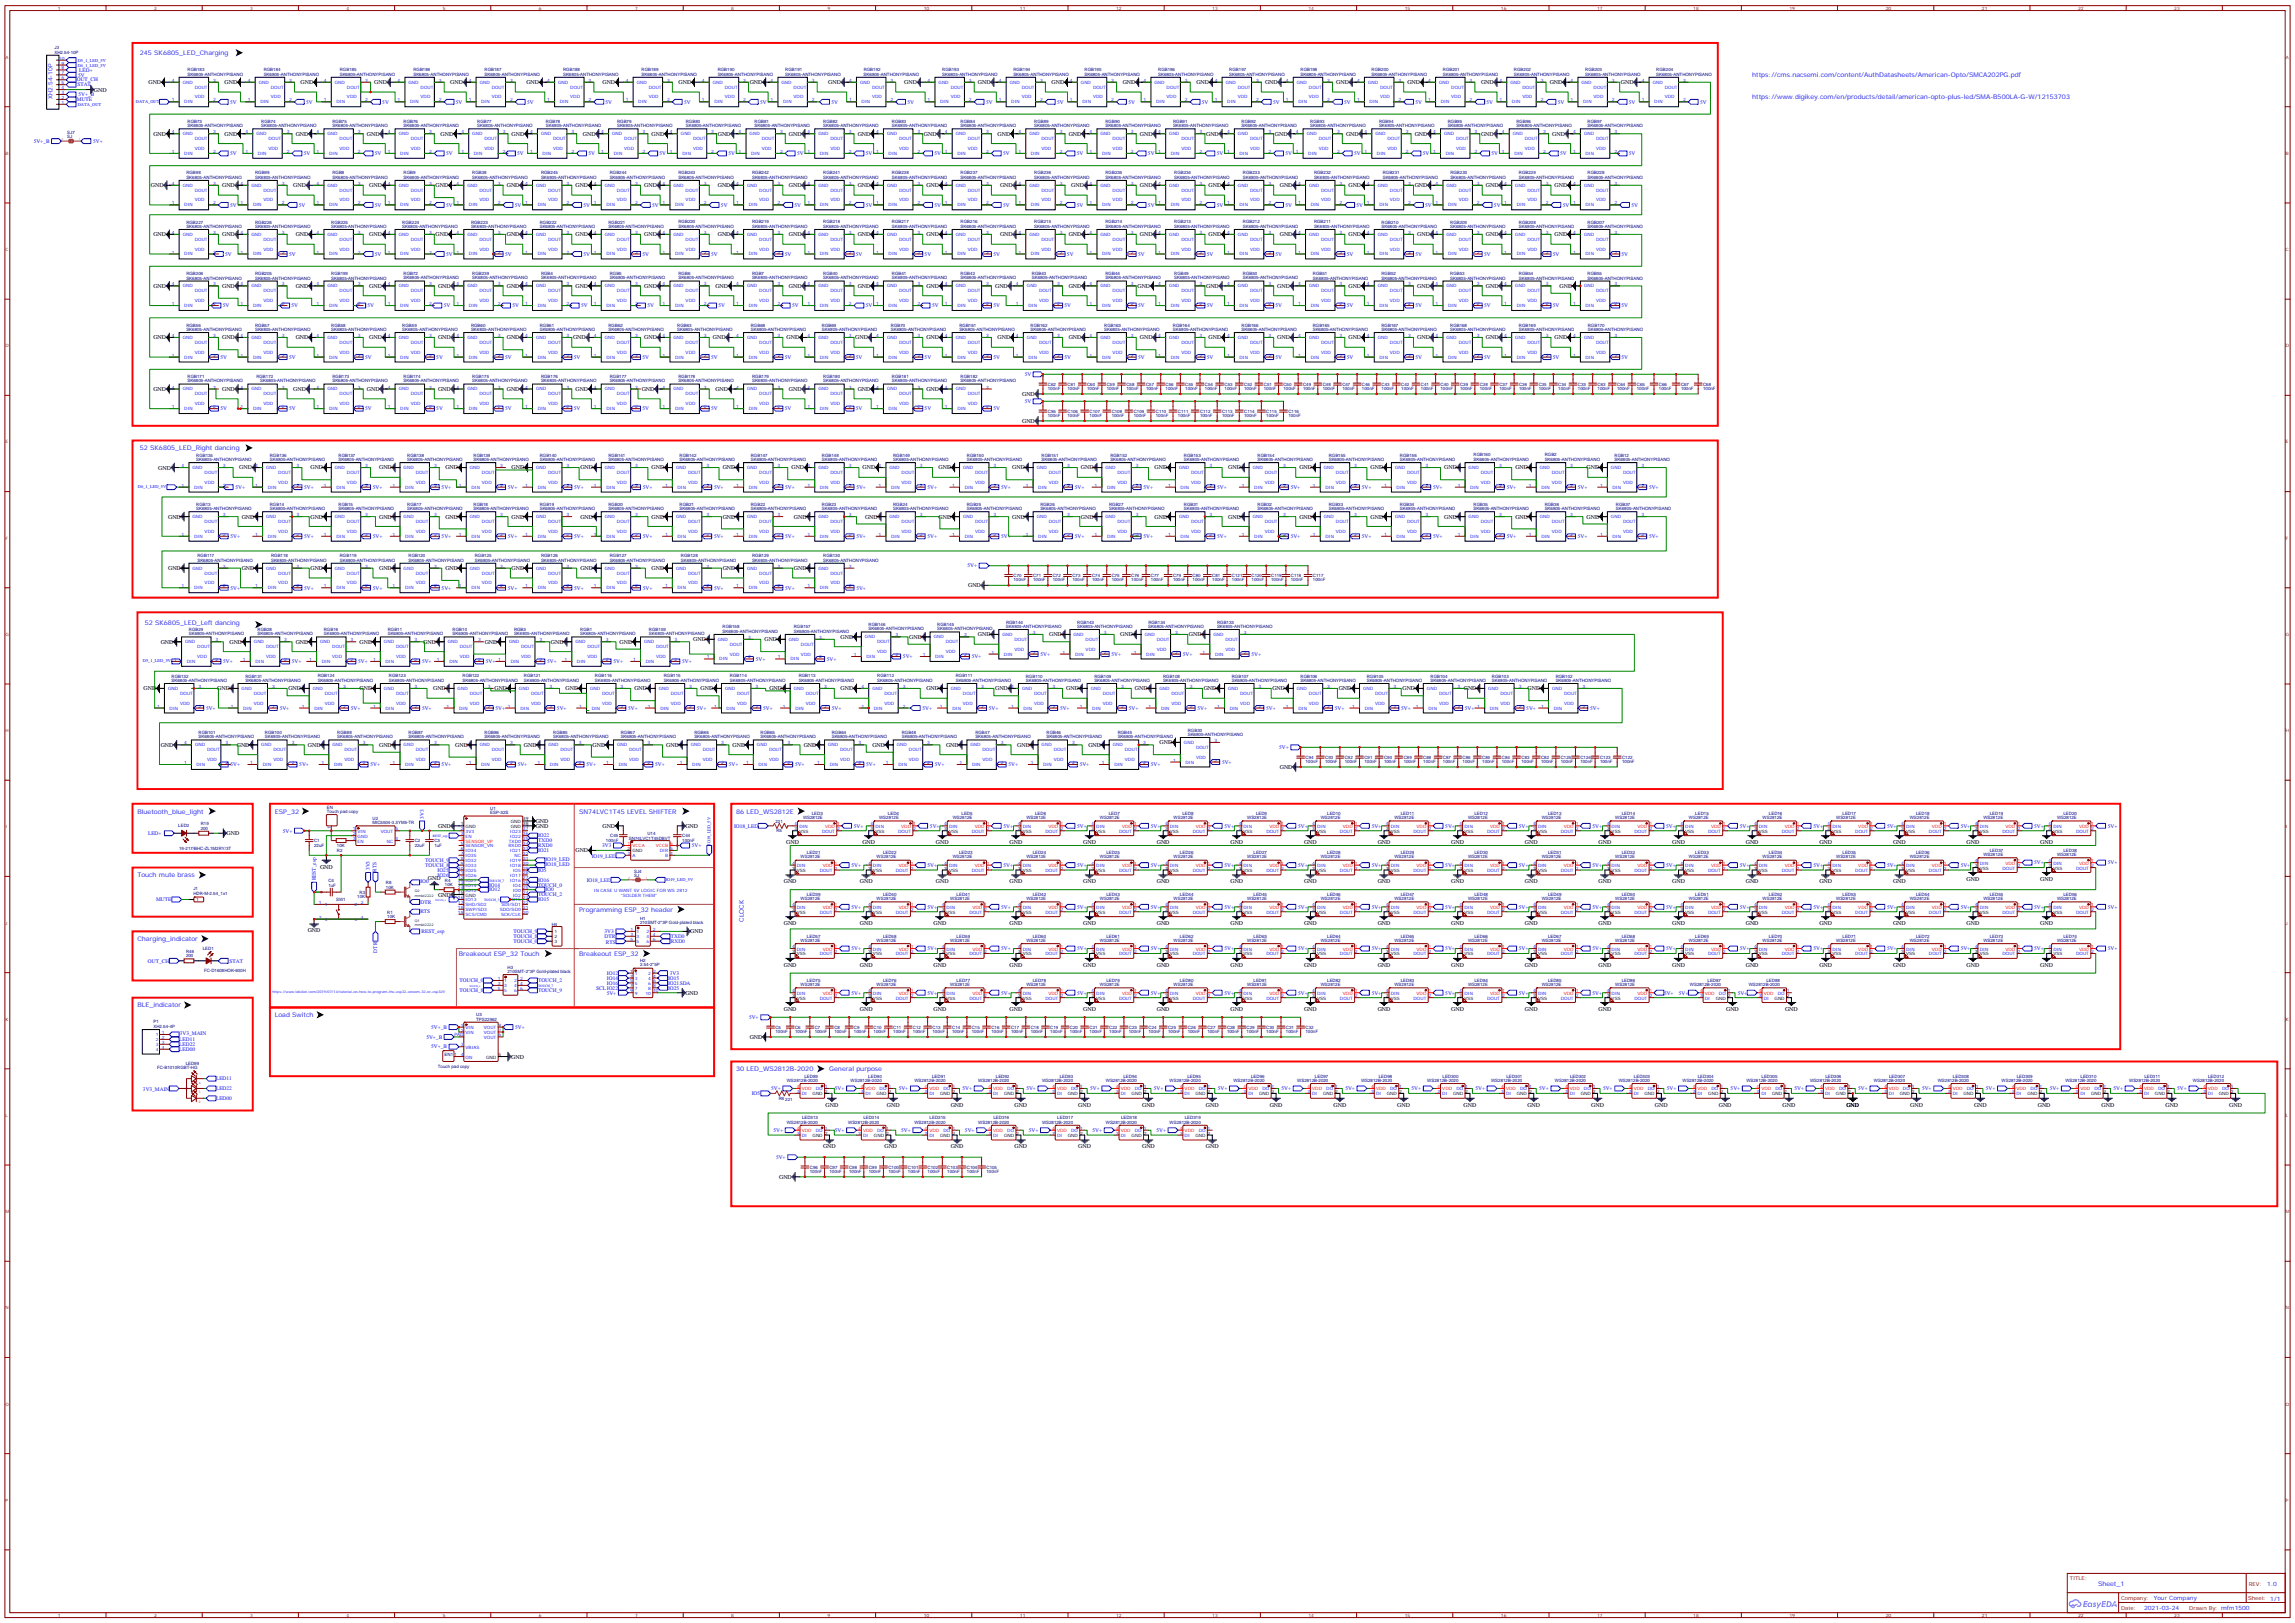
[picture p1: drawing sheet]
<svg xmlns="http://www.w3.org/2000/svg" width="1650mm" height="1166mm" viewBox="0 0 1650 1166" stroke-linecap="round" stroke-linejoin="round" font-family="sans-serif">
<defs><g id="words">
<g font-size="4.6" fill="#00f">
<text x="101" y="40">245 SK6805_LED_Charging</text>
<text x="1259" y="56">https://cms.nacsemi.com/content/AuthDatasheets/American-Opto/SMCA202PG.pdf</text>
<text x="1259" y="71">https://www.digikey.com/en/products/detail/american-opto-plus-led/SMA-B500LA-G-W/12153703</text>
<text x="101" y="324">52 SK6805_LED_Right dancing</text>
<text x="104" y="449">52 SK6805_LED_Left dancing</text>
<text x="99" y="585">Bluetooth_blue_light</text>
<text x="198" y="585">ESP_32</text>
<text x="416" y="585">SN74LVC1T45 LEVEL SHIFTER</text>
<text x="529" y="585">86 LED_WS2812E</text>
<text x="99" y="631">Touch mute brass</text>
<text x="416" y="655">Programming ESP_32 header</text>
<text x="535" y="662" transform="rotate(-90 535 662)">CLOCK</text>
<text x="99" y="676">Charging_indicator</text>
<text x="330" y="687">Breakeout ESP_32 Touch</text>
<text x="416" y="687">Breakeout ESP_32</text>
<text x="99" y="724">BLE_indicator</text>
<text x="198" y="731">Load Switch</text>
<text x="529" y="770">30 LED_WS2812B-2020</text>
<text x="596" y="770">General purpose</text>
<text x="1508" y="1140">Sheet_1</text>
</g>
<g font-size="4.2">
<text x="68" y="66">GND</text>
<text x="107" y="61">GND</text>
<text x="161" y="61">GND</text>
<text x="216" y="61">GND</text>
<text x="269" y="61">GND</text>
<text x="324" y="61">GND</text>
<text x="378" y="61">GND</text>
<text x="433" y="61">GND</text>
<text x="488" y="61">GND</text>
<text x="539" y="61">GND</text>
<text x="595" y="61">GND</text>
<text x="650" y="61">GND</text>
<text x="703" y="61">GND</text>
<text x="756" y="61">GND</text>
<text x="807" y="61">GND</text>
<text x="860" y="61">GND</text>
<text x="909" y="61">GND</text>
<text x="960" y="61">GND</text>
<text x="1012" y="61">GND</text>
<text x="1065" y="61">GND</text>
<text x="1114" y="61">GND</text>
<text x="1165" y="61">GND</text>
<text x="110" y="98">GND</text>
<text x="161" y="98">GND</text>
<text x="213" y="98">GND</text>
<text x="264" y="98">GND</text>
<text x="317" y="98">GND</text>
<text x="368" y="98">GND</text>
<text x="419" y="98">GND</text>
<text x="468" y="98">GND</text>
<text x="516" y="98">GND</text>
<text x="567" y="98">GND</text>
<text x="616" y="98">GND</text>
<text x="664" y="98">GND</text>
<text x="717" y="98">GND</text>
<text x="768" y="98">GND</text>
<text x="819" y="98">GND</text>
<text x="867" y="98">GND</text>
<text x="916" y="98">GND</text>
<text x="967" y="98">GND</text>
<text x="1017" y="98">GND</text>
<text x="1065" y="98">GND</text>
<text x="1116" y="98">GND</text>
<text x="108" y="135">GND</text>
<text x="160" y="135">GND</text>
<text x="211" y="135">GND</text>
<text x="265" y="135">GND</text>
<text x="313" y="135">GND</text>
<text x="364" y="135">GND</text>
<text x="414" y="135">GND</text>
<text x="463" y="135">GND</text>
<text x="516" y="135">GND</text>
<text x="567" y="135">GND</text>
<text x="616" y="135">GND</text>
<text x="666" y="135">GND</text>
<text x="719" y="135">GND</text>
<text x="770" y="135">GND</text>
<text x="819" y="135">GND</text>
<text x="869" y="135">GND</text>
<text x="920" y="135">GND</text>
<text x="969" y="135">GND</text>
<text x="1017" y="135">GND</text>
<text x="1068" y="135">GND</text>
<text x="1117" y="135">GND</text>
<text x="110" y="170">GND</text>
<text x="160" y="170">GND</text>
<text x="213" y="170">GND</text>
<text x="265" y="170">GND</text>
<text x="313" y="170">GND</text>
<text x="364" y="170">GND</text>
<text x="414" y="170">GND</text>
<text x="463" y="170">GND</text>
<text x="516" y="170">GND</text>
<text x="567" y="170">GND</text>
<text x="616" y="170">GND</text>
<text x="666" y="170">GND</text>
<text x="719" y="170">GND</text>
<text x="768" y="170">GND</text>
<text x="819" y="170">GND</text>
<text x="869" y="170">GND</text>
<text x="920" y="170">GND</text>
<text x="969" y="170">GND</text>
<text x="1019" y="170">GND</text>
<text x="1068" y="170">GND</text>
<text x="1117" y="170">GND</text>
<text x="110" y="207">GND</text>
<text x="160" y="207">GND</text>
<text x="213" y="207">GND</text>
<text x="265" y="207">GND</text>
<text x="315" y="207">GND</text>
<text x="364" y="207">GND</text>
<text x="414" y="207">GND</text>
<text x="463" y="207">GND</text>
<text x="514" y="207">GND</text>
<text x="567" y="207">GND</text>
<text x="616" y="207">GND</text>
<text x="666" y="207">GND</text>
<text x="715" y="207">GND</text>
<text x="768" y="207">GND</text>
<text x="818" y="207">GND</text>
<text x="867" y="207">GND</text>
<text x="918" y="207">GND</text>
<text x="969" y="207">GND</text>
<text x="1019" y="207">GND</text>
<text x="1068" y="207">GND</text>
<text x="1121" y="207">GND</text>
<text x="110" y="244">GND</text>
<text x="160" y="244">GND</text>
<text x="213" y="244">GND</text>
<text x="265" y="244">GND</text>
<text x="315" y="244">GND</text>
<text x="364" y="244">GND</text>
<text x="412" y="244">GND</text>
<text x="463" y="244">GND</text>
<text x="512" y="244">GND</text>
<text x="565" y="244">GND</text>
<text x="615" y="244">GND</text>
<text x="666" y="244">GND</text>
<text x="717" y="244">GND</text>
<text x="768" y="244">GND</text>
<text x="819" y="244">GND</text>
<text x="869" y="244">GND</text>
<text x="918" y="244">GND</text>
<text x="969" y="244">GND</text>
<text x="1019" y="244">GND</text>
<text x="1068" y="244">GND</text>
<text x="1117" y="244">GND</text>
<text x="110" y="281">GND</text>
<text x="160" y="281">GND</text>
<text x="211" y="281">GND</text>
<text x="264" y="281">GND</text>
<text x="315" y="281">GND</text>
<text x="364" y="281">GND</text>
<text x="414" y="281">GND</text>
<text x="461" y="281">GND</text>
<text x="514" y="281">GND</text>
<text x="567" y="281">GND</text>
<text x="616" y="281">GND</text>
<text x="666" y="281">GND</text>
<text x="735" y="284">GND</text>
<text x="735" y="304">GND</text>
<text x="114" y="337">GND</text>
<text x="172" y="337">GND</text>
<text x="223" y="337">GND</text>
<text x="273" y="337">GND</text>
<text x="320" y="337">GND</text>
<text x="368" y="337">GND</text>
<text x="417" y="337">GND</text>
<text x="468" y="337">GND</text>
<text x="519" y="337">GND</text>
<text x="569" y="337">GND</text>
<text x="620" y="337">GND</text>
<text x="675" y="337">GND</text>
<text x="728" y="337">GND</text>
<text x="777" y="337">GND</text>
<text x="830" y="337">GND</text>
<text x="883" y="337">GND</text>
<text x="934" y="337">GND</text>
<text x="985" y="337">GND</text>
<text x="1038" y="337">GND</text>
<text x="1089" y="337">GND</text>
<text x="1140" y="337">GND</text>
<text x="121" y="373">GND</text>
<text x="174" y="373">GND</text>
<text x="223" y="373">GND</text>
<text x="273" y="373">GND</text>
<text x="320" y="373">GND</text>
<text x="368" y="373">GND</text>
<text x="417" y="373">GND</text>
<text x="468" y="373">GND</text>
<text x="519" y="373">GND</text>
<text x="571" y="373">GND</text>
<text x="622" y="373">GND</text>
<text x="675" y="373">GND</text>
<text x="728" y="373">GND</text>
<text x="777" y="373">GND</text>
<text x="830" y="373">GND</text>
<text x="883" y="373">GND</text>
<text x="934" y="373">GND</text>
<text x="985" y="373">GND</text>
<text x="1038" y="373">GND</text>
<text x="1089" y="373">GND</text>
<text x="1140" y="373">GND</text>
<text x="121" y="410">GND</text>
<text x="174" y="410">GND</text>
<text x="223" y="410">GND</text>
<text x="273" y="410">GND</text>
<text x="320" y="410">GND</text>
<text x="368" y="410">GND</text>
<text x="417" y="410">GND</text>
<text x="468" y="410">GND</text>
<text x="519" y="410">GND</text>
<text x="571" y="410">GND</text>
<text x="696" y="422">GND</text>
<text x="498" y="461">GND</text>
<text x="549" y="461">GND</text>
<text x="604" y="459">GND</text>
<text x="654" y="459">GND</text>
<text x="703" y="457">GND</text>
<text x="754" y="457">GND</text>
<text x="805" y="457">GND</text>
<text x="855" y="457">GND</text>
<text x="116" y="463">GND</text>
<text x="165" y="463">GND</text>
<text x="213" y="463">GND</text>
<text x="258" y="463">GND</text>
<text x="304" y="463">GND</text>
<text x="348" y="463">GND</text>
<text x="396" y="463">GND</text>
<text x="445" y="463">GND</text>
<text x="103" y="496">GND</text>
<text x="156" y="496">GND</text>
<text x="207" y="496">GND</text>
<text x="258" y="496">GND</text>
<text x="311" y="496">GND</text>
<text x="355" y="496">GND</text>
<text x="407" y="496">GND</text>
<text x="456" y="496">GND</text>
<text x="504" y="496">GND</text>
<text x="553" y="496">GND</text>
<text x="604" y="496">GND</text>
<text x="666" y="496">GND</text>
<text x="715" y="496">GND</text>
<text x="766" y="496">GND</text>
<text x="816" y="496">GND</text>
<text x="865" y="496">GND</text>
<text x="915" y="496">GND</text>
<text x="962" y="496">GND</text>
<text x="1008" y="496">GND</text>
<text x="1052" y="496">GND</text>
<text x="1098" y="496">GND</text>
<text x="116" y="537">GND</text>
<text x="170" y="537">GND</text>
<text x="221" y="537">GND</text>
<text x="273" y="537">GND</text>
<text x="327" y="537">GND</text>
<text x="377" y="537">GND</text>
<text x="426" y="537">GND</text>
<text x="479" y="537">GND</text>
<text x="527" y="537">GND</text>
<text x="578" y="537">GND</text>
<text x="627" y="537">GND</text>
<text x="680" y="537">GND</text>
<text x="731" y="537">GND</text>
<text x="782" y="537">GND</text>
<text x="833" y="535">GND</text>
<text x="920" y="553">GND</text>
<text x="385" y="591">GND</text>
<text x="315" y="595">GND</text>
<text x="385" y="595">GND</text>
<text x="433" y="595">GND</text>
<text x="493" y="595">GND</text>
<text x="163" y="600">GND</text>
<text x="565" y="607">GND</text>
<text x="620" y="607">GND</text>
<text x="673" y="607">GND</text>
<text x="726" y="607">GND</text>
<text x="779" y="607">GND</text>
<text x="831" y="607">GND</text>
<text x="884" y="607">GND</text>
<text x="937" y="607">GND</text>
<text x="990" y="607">GND</text>
<text x="1043" y="607">GND</text>
<text x="1096" y="607">GND</text>
<text x="1149" y="607">GND</text>
<text x="1202" y="607">GND</text>
<text x="1255" y="607">GND</text>
<text x="1308" y="607">GND</text>
<text x="1361" y="607">GND</text>
<text x="1414" y="607">GND</text>
<text x="1466" y="607">GND</text>
<text x="414" y="613">GND</text>
<text x="230" y="624">GND</text>
<text x="308" y="633">GND</text>
<text x="563" y="635">GND</text>
<text x="618" y="635">GND</text>
<text x="673" y="635">GND</text>
<text x="726" y="635">GND</text>
<text x="779" y="635">GND</text>
<text x="831" y="635">GND</text>
<text x="884" y="635">GND</text>
<text x="937" y="635">GND</text>
<text x="990" y="635">GND</text>
<text x="1043" y="635">GND</text>
<text x="1096" y="635">GND</text>
<text x="1149" y="635">GND</text>
<text x="1202" y="635">GND</text>
<text x="1255" y="635">GND</text>
<text x="1308" y="635">GND</text>
<text x="1361" y="635">GND</text>
<text x="1414" y="633">GND</text>
<text x="1466" y="633">GND</text>
<text x="315" y="644">GND</text>
<text x="563" y="665">GND</text>
<text x="618" y="665">GND</text>
<text x="671" y="665">GND</text>
<text x="726" y="665">GND</text>
<text x="779" y="665">GND</text>
<text x="831" y="665">GND</text>
<text x="884" y="665">GND</text>
<text x="937" y="665">GND</text>
<text x="990" y="665">GND</text>
<text x="1043" y="665">GND</text>
<text x="1096" y="665">GND</text>
<text x="1149" y="665">GND</text>
<text x="1202" y="665">GND</text>
<text x="1255" y="665">GND</text>
<text x="1308" y="665">GND</text>
<text x="1361" y="665">GND</text>
<text x="1414" y="665">GND</text>
<text x="1466" y="665">GND</text>
<text x="221" y="670">GND</text>
<text x="496" y="671">GND</text>
<text x="563" y="695">GND</text>
<text x="618" y="695">GND</text>
<text x="671" y="695">GND</text>
<text x="726" y="695">GND</text>
<text x="779" y="695">GND</text>
<text x="831" y="695">GND</text>
<text x="884" y="695">GND</text>
<text x="937" y="695">GND</text>
<text x="990" y="695">GND</text>
<text x="1043" y="695">GND</text>
<text x="1096" y="695">GND</text>
<text x="1149" y="695">GND</text>
<text x="1202" y="695">GND</text>
<text x="1255" y="695">GND</text>
<text x="1308" y="695">GND</text>
<text x="1361" y="695">GND</text>
<text x="1414" y="695">GND</text>
<text x="1466" y="695">GND</text>
<text x="493" y="715">GND</text>
<text x="563" y="727">GND</text>
<text x="618" y="727">GND</text>
<text x="671" y="727">GND</text>
<text x="726" y="727">GND</text>
<text x="779" y="727">GND</text>
<text x="831" y="727">GND</text>
<text x="884" y="727">GND</text>
<text x="937" y="727">GND</text>
<text x="990" y="727">GND</text>
<text x="1043" y="727">GND</text>
<text x="1096" y="727">GND</text>
<text x="1149" y="727">GND</text>
<text x="1241" y="727">GND</text>
<text x="1283" y="727">GND</text>
<text x="539" y="747">GND</text>
<text x="367" y="761">GND</text>
<text x="593" y="795">GND</text>
<text x="637" y="795">GND</text>
<text x="683" y="795">GND</text>
<text x="729" y="795">GND</text>
<text x="775" y="795">GND</text>
<text x="821" y="795">GND</text>
<text x="867" y="795">GND</text>
<text x="913" y="795">GND</text>
<text x="958" y="795">GND</text>
<text x="1004" y="795">GND</text>
<text x="1052" y="795">GND</text>
<text x="1098" y="795">GND</text>
<text x="1144" y="795">GND</text>
<text x="1190" y="795">GND</text>
<text x="1235" y="795">GND</text>
<text x="1281" y="795">GND</text>
<text x="1327" y="795">GND</text>
<text x="1373" y="795">GND</text>
<text x="1419" y="795">GND</text>
<text x="1465" y="795">GND</text>
<text x="1511" y="795">GND</text>
<text x="1556" y="795">GND</text>
<text x="1602" y="795">GND</text>
<text x="592" y="825">GND</text>
<text x="636" y="825">GND</text>
<text x="683" y="825">GND</text>
<text x="729" y="825">GND</text>
<text x="775" y="825">GND</text>
<text x="821" y="825">GND</text>
<text x="867" y="825">GND</text>
<text x="560" y="847">GND</text>
</g>
<g font-size="4.2" fill="#00f">
<text x="38" y="71" transform="rotate(-90 38 71)">XH2.54-10P</text>
<text x="1630" y="1140">1.0</text>
<text x="1548" y="1150">Your Company</text>
<text x="1541" y="1157">2021-03-24</text>
</g>
<g font-size="3.9" fill="#00f">
<text x="57" y="52">LED+</text>
<text x="55" y="58">OUT_CH</text>
<text x="56" y="55">5V</text>
<text x="56" y="62">STAT</text>
<text x="56" y="69">5V+_B</text>
<text x="55" y="73">MUTE</text>
<text x="165" y="74">5V</text>
<text x="220" y="74">5V</text>
<text x="275" y="74">5V</text>
<text x="328" y="74">5V</text>
<text x="379" y="74">5V</text>
<text x="435" y="74">5V</text>
<text x="492" y="74">5V</text>
<text x="546" y="74">5V</text>
<text x="598" y="74">5V</text>
<text x="652" y="74">5V</text>
<text x="709" y="74">5V</text>
<text x="760" y="74">5V</text>
<text x="811" y="74">5V</text>
<text x="864" y="74">5V</text>
<text x="915" y="74">5V</text>
<text x="966" y="74">5V</text>
<text x="1017" y="74">5V</text>
<text x="1069" y="74">5V</text>
<text x="1120" y="74">5V</text>
<text x="1171" y="74">5V</text>
<text x="1222" y="74">5V</text>
<text x="24" y="103">5V+_B</text>
<text x="67" y="103">5V+</text>
<text x="165" y="111">5V</text>
<text x="218" y="111">5V</text>
<text x="270" y="111">5V</text>
<text x="321" y="111">5V</text>
<text x="372" y="111">5V</text>
<text x="423" y="111">5V</text>
<text x="474" y="111">5V</text>
<text x="524" y="111">5V</text>
<text x="573" y="111">5V</text>
<text x="622" y="111">5V</text>
<text x="672" y="111">5V</text>
<text x="721" y="111">5V</text>
<text x="774" y="111">5V</text>
<text x="825" y="111">5V</text>
<text x="875" y="111">5V</text>
<text x="924" y="111">5V</text>
<text x="973" y="111">5V</text>
<text x="1023" y="111">5V</text>
<text x="1072" y="111">5V</text>
<text x="1121" y="111">5V</text>
<text x="1171" y="111">5V</text>
<text x="165" y="148">5V</text>
<text x="215" y="148">5V</text>
<text x="270" y="148">5V</text>
<text x="321" y="148">5V</text>
<text x="370" y="148">5V</text>
<text x="419" y="148">5V</text>
<text x="469" y="148">5V</text>
<text x="518" y="148">5V</text>
<text x="571" y="148">5V</text>
<text x="622" y="148">5V</text>
<text x="672" y="148">5V</text>
<text x="721" y="148">5V</text>
<text x="774" y="148">5V</text>
<text x="825" y="148">5V</text>
<text x="875" y="148">5V</text>
<text x="924" y="148">5V</text>
<text x="975" y="148">5V</text>
<text x="1024" y="148">5V</text>
<text x="1074" y="148">5V</text>
<text x="1123" y="148">5V</text>
<text x="1173" y="148">5V</text>
<text x="162" y="184">5V</text>
<text x="208" y="184">5V</text>
<text x="270" y="184">5V</text>
<text x="321" y="184">5V</text>
<text x="363" y="184">5V</text>
<text x="419" y="184">5V</text>
<text x="462" y="184">5V</text>
<text x="511" y="184">5V</text>
<text x="564" y="184">5V</text>
<text x="615" y="184">5V</text>
<text x="665" y="184">5V</text>
<text x="714" y="184">5V</text>
<text x="767" y="184">5V</text>
<text x="818" y="184">5V</text>
<text x="867" y="184">5V</text>
<text x="917" y="184">5V</text>
<text x="968" y="184">5V</text>
<text x="1017" y="184">5V</text>
<text x="1067" y="184">5V</text>
<text x="1116" y="184">5V</text>
<text x="1166" y="184">5V</text>
<text x="160" y="221">5V</text>
<text x="210" y="221">5V</text>
<text x="264" y="221">5V</text>
<text x="319" y="221">5V</text>
<text x="368" y="221">5V</text>
<text x="418" y="221">5V</text>
<text x="465" y="221">5V</text>
<text x="516" y="221">5V</text>
<text x="569" y="221">5V</text>
<text x="622" y="221">5V</text>
<text x="670" y="221">5V</text>
<text x="714" y="221">5V</text>
<text x="765" y="221">5V</text>
<text x="818" y="221">5V</text>
<text x="867" y="221">5V</text>
<text x="917" y="221">5V</text>
<text x="968" y="221">5V</text>
<text x="1017" y="221">5V</text>
<text x="1067" y="221">5V</text>
<text x="1116" y="221">5V</text>
<text x="1166" y="221">5V</text>
<text x="158" y="258">5V</text>
<text x="208" y="258">5V</text>
<text x="262" y="258">5V</text>
<text x="314" y="258">5V</text>
<text x="363" y="258">5V</text>
<text x="412" y="258">5V</text>
<text x="462" y="258">5V</text>
<text x="511" y="258">5V</text>
<text x="564" y="258">5V</text>
<text x="615" y="258">5V</text>
<text x="665" y="258">5V</text>
<text x="714" y="258">5V</text>
<text x="765" y="258">5V</text>
<text x="818" y="258">5V</text>
<text x="867" y="258">5V</text>
<text x="917" y="258">5V</text>
<text x="968" y="258">5V</text>
<text x="1017" y="258">5V</text>
<text x="1067" y="258">5V</text>
<text x="1116" y="258">5V</text>
<text x="1166" y="258">5V</text>
<text x="737" y="270">5V</text>
<text x="737" y="290">5V</text>
<text x="158" y="295">5V</text>
<text x="208" y="295">5V</text>
<text x="262" y="295">5V</text>
<text x="314" y="295">5V</text>
<text x="363" y="295">5V</text>
<text x="412" y="295">5V</text>
<text x="462" y="295">5V</text>
<text x="511" y="295">5V</text>
<text x="564" y="295">5V</text>
<text x="615" y="295">5V</text>
<text x="665" y="295">5V</text>
<text x="714" y="295">5V</text>
<text x="169" y="351">5V+</text>
<text x="219" y="351">5V+</text>
<text x="268" y="351">5V+</text>
<text x="317" y="351">5V+</text>
<text x="365" y="351">5V+</text>
<text x="413" y="351">5V+</text>
<text x="462" y="351">5V+</text>
<text x="513" y="351">5V+</text>
<text x="564" y="351">5V+</text>
<text x="616" y="351">5V+</text>
<text x="667" y="351">5V+</text>
<text x="720" y="351">5V+</text>
<text x="773" y="351">5V+</text>
<text x="822" y="351">5V+</text>
<text x="875" y="351">5V+</text>
<text x="928" y="351">5V+</text>
<text x="979" y="351">5V+</text>
<text x="1030" y="351">5V+</text>
<text x="1083" y="351">5V+</text>
<text x="1134" y="351">5V+</text>
<text x="1185" y="351">5V+</text>
<text x="166" y="387">5V+</text>
<text x="219" y="387">5V+</text>
<text x="268" y="387">5V+</text>
<text x="317" y="387">5V+</text>
<text x="365" y="387">5V+</text>
<text x="413" y="387">5V+</text>
<text x="462" y="387">5V+</text>
<text x="513" y="387">5V+</text>
<text x="564" y="387">5V+</text>
<text x="616" y="387">5V+</text>
<text x="667" y="387">5V+</text>
<text x="720" y="387">5V+</text>
<text x="773" y="387">5V+</text>
<text x="822" y="387">5V+</text>
<text x="875" y="387">5V+</text>
<text x="928" y="387">5V+</text>
<text x="979" y="387">5V+</text>
<text x="1030" y="387">5V+</text>
<text x="1083" y="387">5V+</text>
<text x="1134" y="387">5V+</text>
<text x="1185" y="387">5V+</text>
<text x="695" y="408">5V+</text>
<text x="166" y="424">5V+</text>
<text x="219" y="424">5V+</text>
<text x="268" y="424">5V+</text>
<text x="317" y="424">5V+</text>
<text x="365" y="424">5V+</text>
<text x="413" y="424">5V+</text>
<text x="462" y="424">5V+</text>
<text x="513" y="424">5V+</text>
<text x="564" y="424">5V+</text>
<text x="616" y="424">5V+</text>
<text x="649" y="473">5V+</text>
<text x="698" y="473">5V+</text>
<text x="748" y="471">5V+</text>
<text x="799" y="471">5V+</text>
<text x="850" y="471">5V+</text>
<text x="900" y="471">5V+</text>
<text x="160" y="477">5V+</text>
<text x="210" y="477">5V+</text>
<text x="257" y="477">5V+</text>
<text x="303" y="477">5V+</text>
<text x="349" y="477">5V+</text>
<text x="393" y="477">5V+</text>
<text x="441" y="477">5V+</text>
<text x="490" y="477">5V+</text>
<text x="543" y="475">5V+</text>
<text x="594" y="475">5V+</text>
<text x="148" y="510">5V+</text>
<text x="201" y="510">5V+</text>
<text x="252" y="510">5V+</text>
<text x="303" y="510">5V+</text>
<text x="356" y="510">5V+</text>
<text x="400" y="510">5V+</text>
<text x="451" y="510">5V+</text>
<text x="501" y="510">5V+</text>
<text x="549" y="510">5V+</text>
<text x="598" y="510">5V+</text>
<text x="663" y="510">5V+</text>
<text x="711" y="510">5V+</text>
<text x="762" y="510">5V+</text>
<text x="811" y="510">5V+</text>
<text x="861" y="510">5V+</text>
<text x="910" y="510">5V+</text>
<text x="959" y="510">5V+</text>
<text x="1007" y="510">5V+</text>
<text x="1053" y="510">5V+</text>
<text x="1097" y="510">5V+</text>
<text x="1143" y="510">5V+</text>
<text x="919" y="538">5V+</text>
<text x="166" y="551">5V+</text>
<text x="215" y="551">5V+</text>
<text x="266" y="551">5V+</text>
<text x="317" y="551">5V+</text>
<text x="372" y="551">5V+</text>
<text x="422" y="551">5V+</text>
<text x="471" y="551">5V+</text>
<text x="524" y="551">5V+</text>
<text x="571" y="551">5V+</text>
<text x="623" y="551">5V+</text>
<text x="672" y="551">5V+</text>
<text x="725" y="551">5V+</text>
<text x="776" y="551">5V+</text>
<text x="827" y="551">5V+</text>
<text x="878" y="549">5V+</text>
<text x="305" y="588" transform="rotate(-90 305 588)">3V3</text>
<text x="203" y="598">5V+</text>
<text x="528" y="595">IO18_LED</text>
<text x="614" y="595">5V+</text>
<text x="668" y="595">5V+</text>
<text x="721" y="595">5V+</text>
<text x="774" y="595">5V+</text>
<text x="827" y="595">5V+</text>
<text x="880" y="595">5V+</text>
<text x="933" y="595">5V+</text>
<text x="986" y="595">5V+</text>
<text x="1039" y="595">5V+</text>
<text x="1092" y="595">5V+</text>
<text x="1145" y="595">5V+</text>
<text x="1198" y="595">5V+</text>
<text x="1251" y="595">5V+</text>
<text x="1303" y="595">5V+</text>
<text x="1356" y="595">5V+</text>
<text x="1409" y="595">5V+</text>
<text x="1462" y="595">5V+</text>
<text x="1515" y="595">5V+</text>
<text x="106" y="600">LED+</text>
<text x="387" y="602">IO22</text>
<text x="387" y="605">TXD0</text>
<text x="387" y="609">RXD0</text>
<text x="433" y="609">3V3</text>
<text x="497" y="609">5V+</text>
<text x="387" y="612">IO21</text>
<text x="425" y="616">IO19_LED</text>
<text x="306" y="623">TOUCH_8</text>
<text x="306" y="620">TOUCH_9</text>
<text x="392" y="623">IO18_LED</text>
<text x="392" y="619">IO19_LED</text>
<text x="612" y="623">5V+</text>
<text x="667" y="623">5V+</text>
<text x="721" y="623">5V+</text>
<text x="774" y="623">5V+</text>
<text x="827" y="623">5V+</text>
<text x="880" y="623">5V+</text>
<text x="933" y="623">5V+</text>
<text x="986" y="623">5V+</text>
<text x="1039" y="623">5V+</text>
<text x="1092" y="623">5V+</text>
<text x="1145" y="623">5V+</text>
<text x="1198" y="623">5V+</text>
<text x="1251" y="623">5V+</text>
<text x="1303" y="623">5V+</text>
<text x="1356" y="623">5V+</text>
<text x="1409" y="623">5V+</text>
<text x="1462" y="621">5V+</text>
<text x="1515" y="621">5V+</text>
<text x="266" y="625" transform="rotate(-90 266 625)">3V3</text>
<text x="271" y="627" transform="rotate(-90 271 627)">RTS</text>
<text x="315" y="627">IO25</text>
<text x="387" y="627">IO5</text>
<text x="227" y="633" transform="rotate(-90 227 633)">REST_esp</text>
<text x="302" y="635">IO0</text>
<text x="315" y="630">IO26</text>
<text x="387" y="634">IO16</text>
<text x="422" y="634">IO18_LED</text>
<text x="352" y="641">IO12</text>
<text x="352" y="637">IO14</text>
<text x="387" y="637">TOUCH_0</text>
<text x="392" y="640">IO0</text>
<text x="112" y="648">MUTE</text>
<text x="387" y="648">IO15</text>
<text x="387" y="644">TOUCH_2</text>
<text x="302" y="650">DTR</text>
<text x="612" y="653">5V+</text>
<text x="667" y="653">5V+</text>
<text x="720" y="653">5V+</text>
<text x="774" y="653">5V+</text>
<text x="827" y="653">5V+</text>
<text x="880" y="653">5V+</text>
<text x="933" y="653">5V+</text>
<text x="986" y="653">5V+</text>
<text x="1039" y="653">5V+</text>
<text x="1092" y="653">5V+</text>
<text x="1145" y="653">5V+</text>
<text x="1198" y="653">5V+</text>
<text x="1251" y="653">5V+</text>
<text x="1303" y="653">5V+</text>
<text x="1356" y="653">5V+</text>
<text x="1409" y="653">5V+</text>
<text x="1462" y="653">5V+</text>
<text x="1515" y="653">5V+</text>
<text x="302" y="656">RTS</text>
<text x="303" y="671">REST_esp</text>
<text x="369" y="671">TOUCH_9</text>
<text x="435" y="671">3V3</text>
<text x="369" y="674">TOUCH_8</text>
<text x="369" y="678">TOUCH_0</text>
<text x="435" y="674">DTR</text>
<text x="482" y="674">TXD0</text>
<text x="482" y="678">RXD0</text>
<text x="436" y="678">RTS</text>
<text x="612" y="683">5V+</text>
<text x="667" y="683">5V+</text>
<text x="720" y="683">5V+</text>
<text x="774" y="683">5V+</text>
<text x="827" y="683">5V+</text>
<text x="880" y="683">5V+</text>
<text x="933" y="683">5V+</text>
<text x="986" y="683">5V+</text>
<text x="1039" y="683">5V+</text>
<text x="1092" y="683">5V+</text>
<text x="1145" y="683">5V+</text>
<text x="1198" y="683">5V+</text>
<text x="1251" y="683">5V+</text>
<text x="1303" y="683">5V+</text>
<text x="1356" y="683">5V+</text>
<text x="1409" y="683">5V+</text>
<text x="1462" y="683">5V+</text>
<text x="1515" y="683">5V+</text>
<text x="271" y="685" transform="rotate(-90 271 685)">DTR</text>
<text x="106" y="692">OUT_CH</text>
<text x="165" y="692">STAT</text>
<text x="436" y="701">IO12</text>
<text x="481" y="701">3V3</text>
<text x="330" y="706">TOUCH_0</text>
<text x="387" y="706">TOUCH_2</text>
<text x="436" y="704">IO14</text>
<text x="436" y="708">IO16</text>
<text x="480" y="704">IO15</text>
<text x="480" y="708">IO21SDA</text>
<text x="330" y="713">TOUCH_8</text>
<text x="387" y="713">TOUCH_9</text>
<text x="429" y="712">SCLIO22</text>
<text x="480" y="711">IO25</text>
<text x="436" y="715">5V+</text>
<text x="612" y="715">5V+</text>
<text x="667" y="715">5V+</text>
<text x="720" y="715">5V+</text>
<text x="774" y="715">5V+</text>
<text x="827" y="715">5V+</text>
<text x="880" y="715">5V+</text>
<text x="933" y="715">5V+</text>
<text x="986" y="715">5V+</text>
<text x="1039" y="715">5V+</text>
<text x="1092" y="715">5V+</text>
<text x="1145" y="715">5V+</text>
<text x="1196" y="715">5V+</text>
<text x="1207" y="715">5V+</text>
<text x="1249" y="715">5V+</text>
<text x="538" y="732">5V+</text>
<text x="310" y="739">5V+_B</text>
<text x="370" y="739">5V+</text>
<text x="129" y="748">LED11</text>
<text x="129" y="744">3V3_MAIN</text>
<text x="306" y="746">5V+_B</text>
<text x="129" y="755">LED00</text>
<text x="129" y="752">LED22</text>
<text x="310" y="754">5V+_B</text>
<text x="155" y="776">LED11</text>
<text x="103" y="784">3V3_MAIN</text>
<text x="155" y="784">LED22</text>
<text x="554" y="784">5V+</text>
<text x="600" y="784">5V+</text>
<text x="646" y="784">5V+</text>
<text x="692" y="784">5V+</text>
<text x="738" y="784">5V+</text>
<text x="784" y="784">5V+</text>
<text x="829" y="784">5V+</text>
<text x="875" y="784">5V+</text>
<text x="921" y="784">5V+</text>
<text x="967" y="784">5V+</text>
<text x="1015" y="784">5V+</text>
<text x="1060" y="784">5V+</text>
<text x="1106" y="784">5V+</text>
<text x="1152" y="784">5V+</text>
<text x="1198" y="784">5V+</text>
<text x="1244" y="784">5V+</text>
<text x="1290" y="784">5V+</text>
<text x="1336" y="784">5V+</text>
<text x="1382" y="784">5V+</text>
<text x="1427" y="784">5V+</text>
<text x="1473" y="784">5V+</text>
<text x="1519" y="784">5V+</text>
<text x="1565" y="784">5V+</text>
<text x="155" y="791">LED00</text>
<text x="540" y="787">IO5</text>
<text x="556" y="814">5V+</text>
<text x="600" y="814">5V+</text>
<text x="648" y="814">5V+</text>
<text x="694" y="814">5V+</text>
<text x="739" y="814">5V+</text>
<text x="785" y="814">5V+</text>
<text x="831" y="814">5V+</text>
<text x="558" y="833">5V+</text>
</g>
<g font-size="3.9" fill="#800">
<text x="1488" y="1135">TITLE:</text>
<text x="1616" y="1140">REV:</text>
<text x="1525" y="1150">Company:</text>
<text x="1616" y="1150">Sheet: 1/1</text>
<text x="1525" y="1157">Date:</text>
<text x="1574" y="1157">Drawn By: mfm1500</text>
</g>
<g font-size="3.2" fill="#800">
<text x="42" y="7">1</text>
<text x="111" y="7">2</text>
<text x="180" y="7">3</text>
<text x="249" y="7">4</text>
<text x="318" y="7">5</text>
<text x="387" y="7">6</text>
<text x="456" y="7">7</text>
<text x="526" y="7">8</text>
<text x="595" y="7">9</text>
<text x="664" y="7">10</text>
<text x="733" y="7">11</text>
<text x="802" y="7">12</text>
<text x="871" y="7">13</text>
<text x="941" y="7">14</text>
<text x="1010" y="7">15</text>
<text x="1079" y="7">16</text>
<text x="1148" y="7">17</text>
<text x="1217" y="7">18</text>
<text x="1286" y="7">19</text>
<text x="1355" y="7">20</text>
<text x="1425" y="7">21</text>
<text x="1494" y="7">22</text>
<text x="1563" y="7">23</text>
<text x="4" y="42">A</text>
<text x="1643" y="42">A</text>
<text x="4" y="111">B</text>
<text x="1643" y="111">B</text>
<text x="4" y="180">C</text>
<text x="1643" y="180">C</text>
<text x="4" y="250">D</text>
<text x="1643" y="250">D</text>
<text x="4" y="319">E</text>
<text x="1643" y="319">E</text>
<text x="4" y="388">F</text>
<text x="1643" y="388">F</text>
<text x="4" y="457">G</text>
<text x="1643" y="457">G</text>
<text x="4" y="526">H</text>
<text x="1643" y="526">H</text>
<text x="4" y="595">I</text>
<text x="1643" y="595">I</text>
<text x="4" y="664">J</text>
<text x="1643" y="664">J</text>
<text x="4" y="734">K</text>
<text x="1643" y="734">K</text>
<text x="4" y="803">L</text>
<text x="1643" y="803">L</text>
<text x="4" y="872">M</text>
<text x="1643" y="872">M</text>
<text x="4" y="941">N</text>
<text x="1643" y="941">N</text>
<text x="4" y="1010">O</text>
<text x="1643" y="1010">O</text>
<text x="4" y="1079">P</text>
<text x="1643" y="1079">P</text>
<text x="42" y="1162">1</text>
<text x="111" y="1162">2</text>
<text x="180" y="1162">3</text>
<text x="249" y="1162">4</text>
<text x="318" y="1162">5</text>
<text x="387" y="1162">6</text>
<text x="456" y="1162">7</text>
<text x="526" y="1162">8</text>
<text x="595" y="1162">9</text>
<text x="664" y="1162">10</text>
<text x="733" y="1162">11</text>
<text x="802" y="1162">12</text>
<text x="871" y="1162">13</text>
<text x="941" y="1162">14</text>
<text x="1010" y="1162">15</text>
<text x="1079" y="1162">16</text>
<text x="1148" y="1162">17</text>
<text x="1217" y="1162">18</text>
<text x="1286" y="1162">19</text>
<text x="1355" y="1162">20</text>
<text x="1425" y="1162">21</text>
<text x="1494" y="1162">22</text>
<text x="1563" y="1162">23</text>
</g>
<g font-size="3.2" fill="#000080">
<text x="39" y="35">J3</text>
<text x="39" y="39">XH2.54-10P</text>
<text x="135" y="51">RGB183</text>
<text x="190" y="51">RGB184</text>
<text x="244" y="51">RGB185</text>
<text x="297" y="51">RGB186</text>
<text x="348" y="51">RGB187</text>
<text x="405" y="51">RGB188</text>
<text x="461" y="51">RGB189</text>
<text x="516" y="51">RGB190</text>
<text x="564" y="51">RGB191</text>
<text x="621" y="51">RGB192</text>
<text x="677" y="51">RGB193</text>
<text x="728" y="51">RGB194</text>
<text x="780" y="51">RGB195</text>
<text x="832" y="51">RGB196</text>
<text x="884" y="51">RGB197</text>
<text x="935" y="51">RGB198</text>
<text x="986" y="51">RGB200</text>
<text x="1037" y="51">RGB201</text>
<text x="1088" y="51">RGB202</text>
<text x="1139" y="51">RGB203</text>
<text x="1191" y="51">RGB204</text>
<text x="135" y="54">SK6805-ANTHONYPISANO</text>
<text x="190" y="54">SK6805-ANTHONYPISANO</text>
<text x="244" y="54">SK6805-ANTHONYPISANO</text>
<text x="297" y="54">SK6805-ANTHONYPISANO</text>
<text x="348" y="54">SK6805-ANTHONYPISANO</text>
<text x="405" y="54">SK6805-ANTHONYPISANO</text>
<text x="461" y="54">SK6805-ANTHONYPISANO</text>
<text x="516" y="54">SK6805-ANTHONYPISANO</text>
<text x="564" y="55">SK6805-ANTHONYPISANO</text>
<text x="621" y="55">SK6805-ANTHONYPISANO</text>
<text x="677" y="55">SK6805-ANTHONYPISANO</text>
<text x="728" y="55">SK6805-ANTHONYPISANO</text>
<text x="780" y="55">SK6805-ANTHONYPISANO</text>
<text x="832" y="55">SK6805-ANTHONYPISANO</text>
<text x="884" y="55">SK6805-ANTHONYPISANO</text>
<text x="935" y="55">SK6805-ANTHONYPISANO</text>
<text x="986" y="55">SK6805-ANTHONYPISANO</text>
<text x="1037" y="55">SK6805-ANTHONYPISANO</text>
<text x="1088" y="55">SK6805-ANTHONYPISANO</text>
<text x="1139" y="55">SK6805-ANTHONYPISANO</text>
<text x="1191" y="55">SK6805-ANTHONYPISANO</text>
<text x="135" y="88">RGB73</text>
<text x="188" y="88">RGB74</text>
<text x="239" y="88">RGB75</text>
<text x="290" y="88">RGB76</text>
<text x="343" y="88">RGB77</text>
<text x="392" y="88">RGB78</text>
<text x="444" y="88">RGB79</text>
<text x="493" y="88">RGB80</text>
<text x="542" y="88">RGB81</text>
<text x="592" y="88">RGB82</text>
<text x="641" y="88">RGB83</text>
<text x="690" y="88">RGB84</text>
<text x="743" y="88">RGB89</text>
<text x="795" y="88">RGB90</text>
<text x="843" y="88">RGB91</text>
<text x="892" y="88">RGB92</text>
<text x="942" y="88">RGB93</text>
<text x="991" y="88">RGB94</text>
<text x="1041" y="88">RGB95</text>
<text x="1090" y="88">RGB96</text>
<text x="1141" y="88">RGB97</text>
<text x="135" y="91">SK6805-ANTHONYPISANO</text>
<text x="188" y="91">SK6805-ANTHONYPISANO</text>
<text x="239" y="91">SK6805-ANTHONYPISANO</text>
<text x="290" y="91">SK6805-ANTHONYPISANO</text>
<text x="343" y="91">SK6805-ANTHONYPISANO</text>
<text x="392" y="91">SK6805-ANTHONYPISANO</text>
<text x="444" y="91">SK6805-ANTHONYPISANO</text>
<text x="493" y="91">SK6805-ANTHONYPISANO</text>
<text x="542" y="91">SK6805-ANTHONYPISANO</text>
<text x="592" y="91">SK6805-ANTHONYPISANO</text>
<text x="641" y="91">SK6805-ANTHONYPISANO</text>
<text x="690" y="91">SK6805-ANTHONYPISANO</text>
<text x="743" y="91">SK6805-ANTHONYPISANO</text>
<text x="795" y="91">SK6805-ANTHONYPISANO</text>
<text x="843" y="92">SK6805-ANTHONYPISANO</text>
<text x="892" y="92">SK6805-ANTHONYPISANO</text>
<text x="942" y="92">SK6805-ANTHONYPISANO</text>
<text x="991" y="92">SK6805-ANTHONYPISANO</text>
<text x="1041" y="92">SK6805-ANTHONYPISANO</text>
<text x="1090" y="92">SK6805-ANTHONYPISANO</text>
<text x="1141" y="92">SK6805-ANTHONYPISANO</text>
<text x="48" y="99">SJ</text>
<text x="48" y="96">SJ7</text>
<text x="134" y="125">RGB98</text>
<text x="183" y="125">RGB99</text>
<text x="239" y="125">RGB8</text>
<text x="290" y="125">RGB9</text>
<text x="339" y="125">RGB38</text>
<text x="389" y="125">RGB245</text>
<text x="438" y="125">RGB244</text>
<text x="488" y="125">RGB243</text>
<text x="541" y="125">RGB242</text>
<text x="592" y="125">RGB241</text>
<text x="641" y="125">RGB238</text>
<text x="690" y="125">RGB237</text>
<text x="743" y="125">RGB236</text>
<text x="795" y="125">RGB235</text>
<text x="844" y="125">RGB234</text>
<text x="893" y="125">RGB233</text>
<text x="944" y="125">RGB232</text>
<text x="994" y="125">RGB231</text>
<text x="1042" y="125">RGB230</text>
<text x="1092" y="125">RGB229</text>
<text x="1141" y="125">RGB228</text>
<text x="134" y="129">SK6805-ANTHONYPISANO</text>
<text x="183" y="129">SK6805-ANTHONYPISANO</text>
<text x="239" y="128">SK6805-ANTHONYPISANO</text>
<text x="290" y="128">SK6805-ANTHONYPISANO</text>
<text x="339" y="128">SK6805-ANTHONYPISANO</text>
<text x="389" y="128">SK6805-ANTHONYPISANO</text>
<text x="438" y="128">SK6805-ANTHONYPISANO</text>
<text x="488" y="128">SK6805-ANTHONYPISANO</text>
<text x="541" y="128">SK6805-ANTHONYPISANO</text>
<text x="592" y="128">SK6805-ANTHONYPISANO</text>
<text x="641" y="128">SK6805-ANTHONYPISANO</text>
<text x="690" y="128">SK6805-ANTHONYPISANO</text>
<text x="743" y="128">SK6805-ANTHONYPISANO</text>
<text x="795" y="128">SK6805-ANTHONYPISANO</text>
<text x="844" y="128">SK6805-ANTHONYPISANO</text>
<text x="893" y="128">SK6805-ANTHONYPISANO</text>
<text x="944" y="128">SK6805-ANTHONYPISANO</text>
<text x="994" y="128">SK6805-ANTHONYPISANO</text>
<text x="1042" y="129">SK6805-ANTHONYPISANO</text>
<text x="1092" y="129">SK6805-ANTHONYPISANO</text>
<text x="1141" y="129">SK6805-ANTHONYPISANO</text>
<text x="134" y="161">RGB227</text>
<text x="183" y="161">RGB226</text>
<text x="238" y="161">RGB225</text>
<text x="289" y="161">RGB224</text>
<text x="339" y="161">RGB223</text>
<text x="388" y="161">RGB222</text>
<text x="437" y="161">RGB221</text>
<text x="488" y="160">RGB220</text>
<text x="541" y="160">RGB219</text>
<text x="592" y="160">RGB218</text>
<text x="641" y="161">RGB217</text>
<text x="690" y="161">RGB216</text>
<text x="743" y="161">RGB215</text>
<text x="795" y="161">RGB214</text>
<text x="844" y="161">RGB213</text>
<text x="893" y="161">RGB212</text>
<text x="944" y="161">RGB211</text>
<text x="993" y="161">RGB210</text>
<text x="1042" y="161">RGB209</text>
<text x="1092" y="161">RGB208</text>
<text x="1141" y="161">RGB207</text>
<text x="134" y="164">SK6805-ANTHONYPISANO</text>
<text x="183" y="164">SK6805-ANTHONYPISANO</text>
<text x="238" y="164">SK6805-ANTHONYPISANO</text>
<text x="289" y="164">SK6805-ANTHONYPISANO</text>
<text x="339" y="164">SK6805-ANTHONYPISANO</text>
<text x="388" y="164">SK6805-ANTHONYPISANO</text>
<text x="437" y="164">SK6805-ANTHONYPISANO</text>
<text x="488" y="164">SK6805-ANTHONYPISANO</text>
<text x="541" y="164">SK6805-ANTHONYPISANO</text>
<text x="592" y="164">SK6805-ANTHONYPISANO</text>
<text x="641" y="164">SK6805-ANTHONYPISANO</text>
<text x="690" y="164">SK6805-ANTHONYPISANO</text>
<text x="743" y="164">SK6805-ANTHONYPISANO</text>
<text x="795" y="164">SK6805-ANTHONYPISANO</text>
<text x="844" y="164">SK6805-ANTHONYPISANO</text>
<text x="893" y="164">SK6805-ANTHONYPISANO</text>
<text x="944" y="164">SK6805-ANTHONYPISANO</text>
<text x="993" y="164">SK6805-ANTHONYPISANO</text>
<text x="1042" y="164">SK6805-ANTHONYPISANO</text>
<text x="1092" y="164">SK6805-ANTHONYPISANO</text>
<text x="1141" y="164">SK6805-ANTHONYPISANO</text>
<text x="134" y="198">RGB206</text>
<text x="183" y="198">RGB205</text>
<text x="238" y="198">RGB199</text>
<text x="290" y="198">RGB72</text>
<text x="339" y="197">RGB239</text>
<text x="389" y="198">RGB4</text>
<text x="438" y="198">RGB5</text>
<text x="488" y="198">RGB6</text>
<text x="541" y="198">RGB7</text>
<text x="592" y="197">RGB40</text>
<text x="641" y="197">RGB41</text>
<text x="690" y="197">RGB42</text>
<text x="742" y="197">RGB43</text>
<text x="795" y="198">RGB44</text>
<text x="844" y="198">RGB49</text>
<text x="893" y="198">RGB50</text>
<text x="944" y="198">RGB51</text>
<text x="993" y="198">RGB52</text>
<text x="1042" y="198">RGB53</text>
<text x="1092" y="198">RGB54</text>
<text x="1141" y="198">RGB55</text>
<text x="134" y="201">SK6805-ANTHONYPISANO</text>
<text x="183" y="201">SK6805-ANTHONYPISANO</text>
<text x="238" y="201">SK6805-ANTHONYPISANO</text>
<text x="290" y="201">SK6805-ANTHONYPISANO</text>
<text x="339" y="201">SK6805-ANTHONYPISANO</text>
<text x="389" y="201">SK6805-ANTHONYPISANO</text>
<text x="438" y="201">SK6805-ANTHONYPISANO</text>
<text x="488" y="201">SK6805-ANTHONYPISANO</text>
<text x="541" y="201">SK6805-ANTHONYPISANO</text>
<text x="592" y="201">SK6805-ANTHONYPISANO</text>
<text x="641" y="201">SK6805-ANTHONYPISANO</text>
<text x="690" y="201">SK6805-ANTHONYPISANO</text>
<text x="742" y="201">SK6805-ANTHONYPISANO</text>
<text x="795" y="201">SK6805-ANTHONYPISANO</text>
<text x="844" y="201">SK6805-ANTHONYPISANO</text>
<text x="893" y="201">SK6805-ANTHONYPISANO</text>
<text x="944" y="201">SK6805-ANTHONYPISANO</text>
<text x="993" y="201">SK6805-ANTHONYPISANO</text>
<text x="1042" y="201">SK6805-ANTHONYPISANO</text>
<text x="1092" y="201">SK6805-ANTHONYPISANO</text>
<text x="1141" y="201">SK6805-ANTHONYPISANO</text>
<text x="134" y="238">SK6805-ANTHONYPISANO</text>
<text x="134" y="235">RGB56</text>
<text x="183" y="238">SK6805-ANTHONYPISANO</text>
<text x="183" y="235">RGB57</text>
<text x="238" y="238">SK6805-ANTHONYPISANO</text>
<text x="238" y="235">RGB58</text>
<text x="289" y="238">SK6805-ANTHONYPISANO</text>
<text x="289" y="235">RGB59</text>
<text x="339" y="238">SK6805-ANTHONYPISANO</text>
<text x="339" y="235">RGB60</text>
<text x="388" y="238">SK6805-ANTHONYPISANO</text>
<text x="388" y="235">RGB61</text>
<text x="437" y="238">SK6805-ANTHONYPISANO</text>
<text x="437" y="235">RGB62</text>
<text x="487" y="238">SK6805-ANTHONYPISANO</text>
<text x="487" y="235">RGB63</text>
<text x="540" y="238">SK6805-ANTHONYPISANO</text>
<text x="540" y="235">RGB68</text>
<text x="591" y="238">SK6805-ANTHONYPISANO</text>
<text x="591" y="235">RGB69</text>
<text x="640" y="238">SK6805-ANTHONYPISANO</text>
<text x="640" y="235">RGB70</text>
<text x="690" y="238">SK6805-ANTHONYPISANO</text>
<text x="690" y="235">RGB161</text>
<text x="741" y="238">SK6805-ANTHONYPISANO</text>
<text x="741" y="235">RGB162</text>
<text x="794" y="238">SK6805-ANTHONYPISANO</text>
<text x="794" y="235">RGB163</text>
<text x="843" y="238">SK6805-ANTHONYPISANO</text>
<text x="843" y="235">RGB164</text>
<text x="892" y="238">SK6805-ANTHONYPISANO</text>
<text x="892" y="235">RGB166</text>
<text x="944" y="238">SK6805-ANTHONYPISANO</text>
<text x="944" y="235">RGB165</text>
<text x="993" y="238">SK6805-ANTHONYPISANO</text>
<text x="993" y="235">RGB167</text>
<text x="1042" y="238">SK6805-ANTHONYPISANO</text>
<text x="1042" y="235">RGB168</text>
<text x="1092" y="238">SK6805-ANTHONYPISANO</text>
<text x="1092" y="235">RGB169</text>
<text x="1141" y="238">SK6805-ANTHONYPISANO</text>
<text x="1141" y="235">RGB170</text>
<text x="135" y="275">SK6805-ANTHONYPISANO</text>
<text x="135" y="272">RGB171</text>
<text x="184" y="272">RGB172</text>
<text x="187" y="274">SK6805-ANTHONYPISANO</text>
<text x="239" y="275">SK6805-ANTHONYPISANO</text>
<text x="239" y="272">RGB173</text>
<text x="290" y="275">SK6805-ANTHONYPISANO</text>
<text x="290" y="272">RGB174</text>
<text x="339" y="275">SK6805-ANTHONYPISANO</text>
<text x="339" y="272">RGB175</text>
<text x="389" y="275">SK6805-ANTHONYPISANO</text>
<text x="389" y="272">RGB176</text>
<text x="438" y="275">SK6805-ANTHONYPISANO</text>
<text x="438" y="272">RGB177</text>
<text x="488" y="275">SK6805-ANTHONYPISANO</text>
<text x="488" y="272">RGB178</text>
<text x="541" y="275">SK6805-ANTHONYPISANO</text>
<text x="541" y="272">RGB179</text>
<text x="592" y="275">SK6805-ANTHONYPISANO</text>
<text x="592" y="272">RGB180</text>
<text x="641" y="275">SK6805-ANTHONYPISANO</text>
<text x="641" y="272">RGB181</text>
<text x="690" y="275">SK6805-ANTHONYPISANO</text>
<text x="690" y="272">RGB182</text>
<text x="753" y="280">100nF</text>
<text x="753" y="277">C62</text>
<text x="767" y="280">100nF</text>
<text x="767" y="277">C61</text>
<text x="781" y="280">100nF</text>
<text x="781" y="277">C60</text>
<text x="796" y="280">100nF</text>
<text x="796" y="277">C59</text>
<text x="810" y="280">100nF</text>
<text x="810" y="277">C58</text>
<text x="824" y="280">100nF</text>
<text x="824" y="277">C57</text>
<text x="838" y="280">100nF</text>
<text x="838" y="277">C56</text>
<text x="852" y="280">100nF</text>
<text x="852" y="277">C55</text>
<text x="866" y="280">100nF</text>
<text x="866" y="277">C54</text>
<text x="880" y="280">100nF</text>
<text x="880" y="277">C53</text>
<text x="894" y="280">100nF</text>
<text x="894" y="277">C52</text>
<text x="908" y="280">100nF</text>
<text x="908" y="277">C51</text>
<text x="923" y="280">100nF</text>
<text x="923" y="277">C50</text>
<text x="937" y="280">100nF</text>
<text x="937" y="277">C49</text>
<text x="951" y="280">100nF</text>
<text x="951" y="277">C48</text>
<text x="965" y="280">100nF</text>
<text x="965" y="277">C47</text>
<text x="979" y="280">100nF</text>
<text x="979" y="277">C46</text>
<text x="993" y="280">100nF</text>
<text x="993" y="277">C43</text>
<text x="1007" y="280">100nF</text>
<text x="1007" y="277">C42</text>
<text x="1021" y="280">100nF</text>
<text x="1021" y="277">C41</text>
<text x="1035" y="280">100nF</text>
<text x="1035" y="277">C40</text>
<text x="1050" y="280">100nF</text>
<text x="1050" y="277">C39</text>
<text x="1064" y="280">100nF</text>
<text x="1064" y="277">C38</text>
<text x="1078" y="280">100nF</text>
<text x="1078" y="277">C37</text>
<text x="1092" y="280">100nF</text>
<text x="1092" y="277">C36</text>
<text x="1106" y="280">100nF</text>
<text x="1106" y="277">C35</text>
<text x="1120" y="280">100nF</text>
<text x="1120" y="277">C34</text>
<text x="1134" y="280">100nF</text>
<text x="1134" y="277">C33</text>
<text x="1148" y="280">100nF</text>
<text x="1148" y="277">C63</text>
<text x="1162" y="280">100nF</text>
<text x="1162" y="277">C64</text>
<text x="1177" y="280">100nF</text>
<text x="1177" y="277">C65</text>
<text x="1192" y="280">100nF</text>
<text x="1192" y="277">C66</text>
<text x="1208" y="280">100nF</text>
<text x="1208" y="277">C67</text>
<text x="1224" y="280">100nF</text>
<text x="1224" y="277">C68</text>
<text x="753" y="300">100nF</text>
<text x="753" y="297">C95</text>
<text x="767" y="300">100nF</text>
<text x="767" y="297">C106</text>
<text x="783" y="300">100nF</text>
<text x="783" y="297">C107</text>
<text x="799" y="300">100nF</text>
<text x="799" y="297">C108</text>
<text x="815" y="300">100nF</text>
<text x="815" y="297">C109</text>
<text x="831" y="300">100nF</text>
<text x="831" y="297">C110</text>
<text x="847" y="300">100nF</text>
<text x="847" y="297">C111</text>
<text x="863" y="300">100nF</text>
<text x="863" y="297">C112</text>
<text x="878" y="300">100nF</text>
<text x="878" y="297">C113</text>
<text x="894" y="300">100nF</text>
<text x="894" y="297">C114</text>
<text x="910" y="300">100nF</text>
<text x="910" y="297">C115</text>
<text x="926" y="300">100nF</text>
<text x="926" y="297">C116</text>
<text x="141" y="328">RGB135</text>
<text x="194" y="328">RGB136</text>
<text x="243" y="328">RGB137</text>
<text x="293" y="328">RGB138</text>
<text x="340" y="328">RGB139</text>
<text x="388" y="328">RGB140</text>
<text x="437" y="328">RGB141</text>
<text x="488" y="328">RGB142</text>
<text x="540" y="328">RGB147</text>
<text x="591" y="328">RGB148</text>
<text x="642" y="328">RGB149</text>
<text x="695" y="328">RGB150</text>
<text x="749" y="328">RGB151</text>
<text x="798" y="328">RGB152</text>
<text x="851" y="328">RGB153</text>
<text x="904" y="328">RGB154</text>
<text x="955" y="328">RGB155</text>
<text x="1006" y="328">RGB156</text>
<text x="1059" y="328">RGB160</text>
<text x="1110" y="328">RGB2</text>
<text x="1161" y="328">RGB12</text>
<text x="141" y="331">SK6805-ANTHONYPISANO</text>
<text x="194" y="331">SK6805-ANTHONYPISANO</text>
<text x="243" y="331">SK6805-ANTHONYPISANO</text>
<text x="293" y="331">SK6805-ANTHONYPISANO</text>
<text x="340" y="331">SK6805-ANTHONYPISANO</text>
<text x="388" y="331">SK6805-ANTHONYPISANO</text>
<text x="437" y="331">SK6805-ANTHONYPISANO</text>
<text x="488" y="331">SK6805-ANTHONYPISANO</text>
<text x="540" y="331">SK6805-ANTHONYPISANO</text>
<text x="591" y="331">SK6805-ANTHONYPISANO</text>
<text x="642" y="331">SK6805-ANTHONYPISANO</text>
<text x="695" y="331">SK6805-ANTHONYPISANO</text>
<text x="749" y="331">SK6805-ANTHONYPISANO</text>
<text x="798" y="331">SK6805-ANTHONYPISANO</text>
<text x="851" y="331">SK6805-ANTHONYPISANO</text>
<text x="904" y="331">SK6805-ANTHONYPISANO</text>
<text x="955" y="331">SK6805-ANTHONYPISANO</text>
<text x="1006" y="331">SK6805-ANTHONYPISANO</text>
<text x="1059" y="331">SK6805-ANTHONYPISANO</text>
<text x="1110" y="331">SK6805-ANTHONYPISANO</text>
<text x="1161" y="331">SK6805-ANTHONYPISANO</text>
<text x="141" y="364">RGB13</text>
<text x="194" y="364">RGB14</text>
<text x="243" y="364">RGB15</text>
<text x="293" y="364">RGB17</text>
<text x="340" y="364">RGB18</text>
<text x="388" y="364">RGB19</text>
<text x="437" y="364">RGB20</text>
<text x="488" y="364">RGB21</text>
<text x="540" y="364">RGB22</text>
<text x="591" y="364">RGB23</text>
<text x="642" y="364">RGB24</text>
<text x="695" y="364">RGB25</text>
<text x="748" y="364">RGB26</text>
<text x="797" y="364">RGB27</text>
<text x="851" y="363">RGB31</text>
<text x="904" y="363">RGB32</text>
<text x="955" y="363">RGB33</text>
<text x="1006" y="363">RGB34</text>
<text x="1059" y="363">RGB35</text>
<text x="1110" y="363">RGB36</text>
<text x="1161" y="363">RGB37</text>
<text x="141" y="367">SK6805-ANTHONYPISANO</text>
<text x="194" y="367">SK6805-ANTHONYPISANO</text>
<text x="243" y="367">SK6805-ANTHONYPISANO</text>
<text x="293" y="367">SK6805-ANTHONYPISANO</text>
<text x="340" y="367">SK6805-ANTHONYPISANO</text>
<text x="388" y="367">SK6805-ANTHONYPISANO</text>
<text x="437" y="367">SK6805-ANTHONYPISANO</text>
<text x="488" y="367">SK6805-ANTHONYPISANO</text>
<text x="540" y="367">SK6805-ANTHONYPISANO</text>
<text x="591" y="367">SK6805-ANTHONYPISANO</text>
<text x="642" y="367">SK6805-ANTHONYPISANO</text>
<text x="695" y="367">SK6805-ANTHONYPISANO</text>
<text x="748" y="367">SK6805-ANTHONYPISANO</text>
<text x="797" y="367">SK6805-ANTHONYPISANO</text>
<text x="851" y="367">SK6805-ANTHONYPISANO</text>
<text x="904" y="367">SK6805-ANTHONYPISANO</text>
<text x="955" y="367">SK6805-ANTHONYPISANO</text>
<text x="1006" y="367">SK6805-ANTHONYPISANO</text>
<text x="1059" y="367">SK6805-ANTHONYPISANO</text>
<text x="1110" y="367">SK6805-ANTHONYPISANO</text>
<text x="1161" y="367">SK6805-ANTHONYPISANO</text>
<text x="142" y="400">RGB117</text>
<text x="195" y="400">RGB118</text>
<text x="244" y="400">RGB119</text>
<text x="294" y="400">RGB120</text>
<text x="341" y="400">RGB125</text>
<text x="389" y="400">RGB126</text>
<text x="438" y="400">RGB127</text>
<text x="489" y="400">RGB128</text>
<text x="541" y="400">RGB129</text>
<text x="592" y="400">RGB130</text>
<text x="142" y="404">SK6805-ANTHONYPISANO</text>
<text x="195" y="404">SK6805-ANTHONYPISANO</text>
<text x="244" y="404">SK6805-ANTHONYPISANO</text>
<text x="294" y="404">SK6805-ANTHONYPISANO</text>
<text x="341" y="404">SK6805-ANTHONYPISANO</text>
<text x="389" y="404">SK6805-ANTHONYPISANO</text>
<text x="438" y="404">SK6805-ANTHONYPISANO</text>
<text x="489" y="404">SK6805-ANTHONYPISANO</text>
<text x="541" y="404">SK6805-ANTHONYPISANO</text>
<text x="592" y="404">SK6805-ANTHONYPISANO</text>
<text x="728" y="418">100nF</text>
<text x="728" y="415">C70</text>
<text x="743" y="418">100nF</text>
<text x="743" y="415">C71</text>
<text x="757" y="418">100nF</text>
<text x="757" y="415">C72</text>
<text x="771" y="418">100nF</text>
<text x="771" y="415">C73</text>
<text x="785" y="418">100nF</text>
<text x="785" y="415">C74</text>
<text x="799" y="418">100nF</text>
<text x="799" y="415">C75</text>
<text x="813" y="418">100nF</text>
<text x="813" y="415">C76</text>
<text x="827" y="418">100nF</text>
<text x="827" y="415">C77</text>
<text x="843" y="418">100nF</text>
<text x="843" y="415">C79</text>
<text x="857" y="418">100nF</text>
<text x="857" y="415">C80</text>
<text x="871" y="418">100nF</text>
<text x="871" y="415">C81</text>
<text x="885" y="418">100nF</text>
<text x="885" y="415">C121</text>
<text x="900" y="418">100nF</text>
<text x="900" y="415">C120</text>
<text x="914" y="418">100nF</text>
<text x="914" y="415">C119</text>
<text x="928" y="418">100nF</text>
<text x="928" y="415">C118</text>
<text x="944" y="418">100nF</text>
<text x="944" y="415">C117</text>
<text x="624" y="450">RGB146</text>
<text x="674" y="450">RGB145</text>
<text x="723" y="448">RGB144</text>
<text x="774" y="448">RGB143</text>
<text x="825" y="448">RGB134</text>
<text x="875" y="448">RGB133</text>
<text x="136" y="453">RGB29</text>
<text x="185" y="453">RGB28</text>
<text x="233" y="453">RGB16</text>
<text x="279" y="453">RGB11</text>
<text x="325" y="453">RGB10</text>
<text x="369" y="453">RGB3</text>
<text x="417" y="453">RGB1</text>
<text x="466" y="453">RGB159</text>
<text x="519" y="455">SK6805-ANTHONYPISANO</text>
<text x="519" y="451">RGB158</text>
<text x="571" y="455">SK6805-ANTHONYPISANO</text>
<text x="571" y="452">RGB157</text>
<text x="624" y="453">SK6805-ANTHONYPISANO</text>
<text x="674" y="453">SK6805-ANTHONYPISANO</text>
<text x="723" y="451">SK6805-ANTHONYPISANO</text>
<text x="774" y="451">SK6805-ANTHONYPISANO</text>
<text x="825" y="451">SK6805-ANTHONYPISANO</text>
<text x="875" y="451">SK6805-ANTHONYPISANO</text>
<text x="136" y="457">SK6805-ANTHONYPISANO</text>
<text x="185" y="457">SK6805-ANTHONYPISANO</text>
<text x="233" y="457">SK6805-ANTHONYPISANO</text>
<text x="279" y="457">SK6805-ANTHONYPISANO</text>
<text x="325" y="457">SK6805-ANTHONYPISANO</text>
<text x="369" y="457">SK6805-ANTHONYPISANO</text>
<text x="417" y="457">SK6805-ANTHONYPISANO</text>
<text x="466" y="457">SK6805-ANTHONYPISANO</text>
<text x="123" y="490">SK6805-ANTHONYPISANO</text>
<text x="123" y="487">RGB132</text>
<text x="176" y="490">SK6805-ANTHONYPISANO</text>
<text x="176" y="487">RGB131</text>
<text x="228" y="490">SK6805-ANTHONYPISANO</text>
<text x="228" y="487">RGB124</text>
<text x="280" y="490">SK6805-ANTHONYPISANO</text>
<text x="280" y="487">RGB123</text>
<text x="332" y="490">SK6805-ANTHONYPISANO</text>
<text x="332" y="487">RGB122</text>
<text x="377" y="490">SK6805-ANTHONYPISANO</text>
<text x="377" y="487">RGB121</text>
<text x="428" y="490">SK6805-ANTHONYPISANO</text>
<text x="428" y="487">RGB116</text>
<text x="477" y="490">SK6805-ANTHONYPISANO</text>
<text x="477" y="487">RGB115</text>
<text x="525" y="490">SK6805-ANTHONYPISANO</text>
<text x="525" y="487">RGB114</text>
<text x="574" y="490">SK6805-ANTHONYPISANO</text>
<text x="574" y="487">RGB113</text>
<text x="631" y="490">SK6805-ANTHONYPISANO</text>
<text x="631" y="487">RGB112</text>
<text x="687" y="490">SK6805-ANTHONYPISANO</text>
<text x="687" y="487">RGB111</text>
<text x="737" y="490">SK6805-ANTHONYPISANO</text>
<text x="737" y="487">RGB110</text>
<text x="787" y="490">SK6805-ANTHONYPISANO</text>
<text x="787" y="487">RGB109</text>
<text x="836" y="490">SK6805-ANTHONYPISANO</text>
<text x="836" y="487">RGB108</text>
<text x="885" y="490">SK6805-ANTHONYPISANO</text>
<text x="885" y="487">RGB107</text>
<text x="935" y="490">SK6805-ANTHONYPISANO</text>
<text x="935" y="487">RGB106</text>
<text x="982" y="490">SK6805-ANTHONYPISANO</text>
<text x="982" y="487">RGB105</text>
<text x="1028" y="490">SK6805-ANTHONYPISANO</text>
<text x="1028" y="487">RGB104</text>
<text x="1072" y="490">SK6805-ANTHONYPISANO</text>
<text x="1072" y="487">RGB103</text>
<text x="1118" y="490">SK6805-ANTHONYPISANO</text>
<text x="1118" y="487">RGB102</text>
<text x="143" y="528">RGB101</text>
<text x="190" y="528">RGB100</text>
<text x="242" y="527">RGB88</text>
<text x="294" y="527">RGB87</text>
<text x="348" y="527">RGB86</text>
<text x="398" y="527">RGB85</text>
<text x="446" y="528">RGB67</text>
<text x="499" y="528">RGB66</text>
<text x="547" y="528">RGB65</text>
<text x="598" y="528">RGB64</text>
<text x="648" y="527">RGB48</text>
<text x="701" y="527">RGB47</text>
<text x="752" y="527">RGB46</text>
<text x="803" y="527">RGB45</text>
<text x="854" y="526">RGB30</text>
<text x="143" y="531">SK6805-ANTHONYPISANO</text>
<text x="190" y="531">SK6805-ANTHONYPISANO</text>
<text x="242" y="531">SK6805-ANTHONYPISANO</text>
<text x="294" y="531">SK6805-ANTHONYPISANO</text>
<text x="348" y="531">SK6805-ANTHONYPISANO</text>
<text x="398" y="531">SK6805-ANTHONYPISANO</text>
<text x="446" y="531">SK6805-ANTHONYPISANO</text>
<text x="499" y="531">SK6805-ANTHONYPISANO</text>
<text x="547" y="531">SK6805-ANTHONYPISANO</text>
<text x="598" y="531">SK6805-ANTHONYPISANO</text>
<text x="648" y="531">SK6805-ANTHONYPISANO</text>
<text x="701" y="531">SK6805-ANTHONYPISANO</text>
<text x="752" y="531">SK6805-ANTHONYPISANO</text>
<text x="803" y="531">SK6805-ANTHONYPISANO</text>
<text x="854" y="529">SK6805-ANTHONYPISANO</text>
<text x="938" y="545">C94</text>
<text x="952" y="545">C93</text>
<text x="967" y="545">C92</text>
<text x="981" y="545">C91</text>
<text x="995" y="545">C90</text>
<text x="1009" y="545">C89</text>
<text x="1023" y="545">C88</text>
<text x="1037" y="545">C87</text>
<text x="1051" y="545">C86</text>
<text x="1065" y="545">C85</text>
<text x="1080" y="545">C84</text>
<text x="1094" y="545">C83</text>
<text x="1108" y="545">C82</text>
<text x="1122" y="545">C125</text>
<text x="1136" y="545">C124</text>
<text x="1150" y="545">C123</text>
<text x="1166" y="545">C122</text>
<text x="938" y="548">100nF</text>
<text x="952" y="548">100nF</text>
<text x="967" y="548">100nF</text>
<text x="981" y="548">100nF</text>
<text x="995" y="548">100nF</text>
<text x="1009" y="548">100nF</text>
<text x="1023" y="548">100nF</text>
<text x="1037" y="548">100nF</text>
<text x="1051" y="548">100nF</text>
<text x="1065" y="548">100nF</text>
<text x="1080" y="548">100nF</text>
<text x="1094" y="548">100nF</text>
<text x="1108" y="548">100nF</text>
<text x="1122" y="548">100nF</text>
<text x="1136" y="548">100nF</text>
<text x="1150" y="548">100nF</text>
<text x="1166" y="548">100nF</text>
<text x="235" y="581">EN</text>
<text x="235" y="584">Touch pad copy</text>
<text x="352" y="585">ESP-32S</text>
<text x="352" y="582">U1</text>
<text x="584" y="586">LED3</text>
<text x="638" y="586">LED4</text>
<text x="691" y="586">LED5</text>
<text x="744" y="586">LED6</text>
<text x="797" y="586">LED7</text>
<text x="850" y="586">LED8</text>
<text x="903" y="586">LED9</text>
<text x="954" y="586">LED10</text>
<text x="1007" y="586">LED11</text>
<text x="1060" y="586">LED12</text>
<text x="1113" y="586">LED13</text>
<text x="1166" y="586">LED14</text>
<text x="1219" y="586">LED15</text>
<text x="1271" y="586">LED16</text>
<text x="1324" y="586">LED17</text>
<text x="1377" y="586">LED18</text>
<text x="1430" y="586">LED19</text>
<text x="1483" y="586">LED20</text>
<text x="144" y="593">R19</text>
<text x="268" y="592">MIC5504-3.3YM5-TR</text>
<text x="268" y="589">U2</text>
<text x="557" y="592">221</text>
<text x="577" y="589">WS2812E</text>
<text x="632" y="589">WS2812E</text>
<text x="685" y="589">WS2812E</text>
<text x="738" y="589">WS2812E</text>
<text x="791" y="589">WS2812E</text>
<text x="844" y="589">WS2812E</text>
<text x="896" y="589">WS2812E</text>
<text x="949" y="589">WS2812E</text>
<text x="1002" y="589">WS2812E</text>
<text x="1055" y="589">WS2812E</text>
<text x="1108" y="589">WS2812E</text>
<text x="1161" y="589">WS2812E</text>
<text x="1214" y="589">WS2812E</text>
<text x="1267" y="589">WS2812E</text>
<text x="1320" y="589">WS2812E</text>
<text x="1373" y="589">WS2812E</text>
<text x="1426" y="589">WS2812E</text>
<text x="1479" y="589">WS2812E</text>
<text x="128" y="595">LED2</text>
<text x="144" y="596">200</text>
<text x="465" y="600">U14</text>
<text x="558" y="598">R5</text>
<text x="226" y="605">C1</text>
<text x="298" y="605">C2</text>
<text x="312" y="605">C3</text>
<text x="435" y="605">100nF</text>
<text x="439" y="602">C45</text>
<text x="452" y="603">SN74LVC1T45DBVT</text>
<text x="490" y="605">100nF</text>
<text x="490" y="602">C44</text>
<text x="129" y="611">19-217/BHC-ZL1M2RY/3T</text>
<text x="226" y="608">22uF</text>
<text x="242" y="609">10K</text>
<text x="298" y="608">22uF</text>
<text x="312" y="608">1uF</text>
<text x="242" y="612">R2</text>
<text x="575" y="617">WS2812E</text>
<text x="580" y="614">LED21</text>
<text x="630" y="617">WS2812E</text>
<text x="635" y="614">LED22</text>
<text x="685" y="617">WS2812E</text>
<text x="689" y="614">LED23</text>
<text x="738" y="617">WS2812E</text>
<text x="742" y="614">LED24</text>
<text x="791" y="617">WS2812E</text>
<text x="795" y="614">LED25</text>
<text x="844" y="617">WS2812E</text>
<text x="848" y="614">LED26</text>
<text x="896" y="617">WS2812E</text>
<text x="901" y="614">LED27</text>
<text x="949" y="617">WS2812E</text>
<text x="954" y="614">LED28</text>
<text x="1002" y="617">WS2812E</text>
<text x="1007" y="614">LED29</text>
<text x="1055" y="617">WS2812E</text>
<text x="1060" y="614">LED30</text>
<text x="1108" y="617">WS2812E</text>
<text x="1113" y="614">LED31</text>
<text x="1161" y="617">WS2812E</text>
<text x="1166" y="614">LED32</text>
<text x="1214" y="617">WS2812E</text>
<text x="1219" y="614">LED33</text>
<text x="1267" y="617">WS2812E</text>
<text x="1271" y="614">LED34</text>
<text x="1320" y="617">WS2812E</text>
<text x="1324" y="614">LED35</text>
<text x="1373" y="617">WS2812E</text>
<text x="1377" y="614">LED36</text>
<text x="1426" y="615">WS2812E</text>
<text x="1430" y="612">LED37</text>
<text x="1479" y="615">WS2812E</text>
<text x="1483" y="612">LED38</text>
<text x="456" y="627">SJ4</text>
<text x="236" y="634">C4</text>
<text x="277" y="635">R8</text>
<text x="320" y="634">R4</text>
<text x="456" y="630">SJ</text>
<text x="139" y="640">J1</text>
<text x="236" y="637">1uF</text>
<text x="277" y="639">10K</text>
<text x="320" y="637">10K</text>
<text x="139" y="643">HDR-M-2.54_1x1</text>
<text x="242" y="648">SW1</text>
<text x="257" y="646">10K</text>
<text x="258" y="642">R3</text>
<text x="575" y="647">WS2812E</text>
<text x="580" y="644">LED39</text>
<text x="630" y="647">WS2812E</text>
<text x="635" y="644">LED40</text>
<text x="683" y="647">WS2812E</text>
<text x="688" y="644">LED41</text>
<text x="738" y="647">WS2812E</text>
<text x="742" y="644">LED42</text>
<text x="791" y="647">WS2812E</text>
<text x="795" y="644">LED43</text>
<text x="844" y="647">WS2812E</text>
<text x="848" y="644">LED44</text>
<text x="896" y="647">WS2812E</text>
<text x="901" y="644">LED45</text>
<text x="949" y="647">WS2812E</text>
<text x="954" y="644">LED46</text>
<text x="1002" y="647">WS2812E</text>
<text x="1007" y="644">LED47</text>
<text x="1055" y="647">WS2812E</text>
<text x="1060" y="644">LED48</text>
<text x="1108" y="647">WS2812E</text>
<text x="1113" y="644">LED49</text>
<text x="1161" y="647">WS2812E</text>
<text x="1166" y="644">LED50</text>
<text x="1214" y="647">WS2812E</text>
<text x="1219" y="644">LED51</text>
<text x="1267" y="647">WS2812E</text>
<text x="1271" y="644">LED52</text>
<text x="1320" y="647">WS2812E</text>
<text x="1324" y="644">LED53</text>
<text x="1373" y="647">WS2812E</text>
<text x="1377" y="644">LED54</text>
<text x="1426" y="647">WS2812E</text>
<text x="1430" y="644">LED55</text>
<text x="1479" y="647">WS2812E</text>
<text x="1483" y="644">LED56</text>
<text x="278" y="660">10K</text>
<text x="278" y="657">R1</text>
<text x="397" y="665">H4</text>
<text x="460" y="664">210SMT-2*3P Gold-plated black</text>
<text x="460" y="661">H1</text>
<text x="575" y="677">WS2812E</text>
<text x="580" y="674">LED57</text>
<text x="630" y="677">WS2812E</text>
<text x="635" y="674">LED58</text>
<text x="683" y="677">WS2812E</text>
<text x="688" y="674">LED59</text>
<text x="738" y="677">WS2812E</text>
<text x="742" y="674">LED60</text>
<text x="791" y="677">WS2812E</text>
<text x="795" y="674">LED61</text>
<text x="844" y="677">WS2812E</text>
<text x="848" y="674">LED62</text>
<text x="896" y="677">WS2812E</text>
<text x="901" y="674">LED63</text>
<text x="949" y="677">WS2812E</text>
<text x="954" y="674">LED64</text>
<text x="1002" y="677">WS2812E</text>
<text x="1007" y="674">LED65</text>
<text x="1055" y="677">WS2812E</text>
<text x="1060" y="674">LED66</text>
<text x="1108" y="677">WS2812E</text>
<text x="1113" y="674">LED67</text>
<text x="1161" y="677">WS2812E</text>
<text x="1166" y="674">LED68</text>
<text x="1214" y="677">WS2812E</text>
<text x="1219" y="674">LED69</text>
<text x="1267" y="677">WS2812E</text>
<text x="1271" y="674">LED70</text>
<text x="1320" y="677">WS2812E</text>
<text x="1324" y="674">LED71</text>
<text x="1373" y="677">WS2812E</text>
<text x="1377" y="674">LED72</text>
<text x="1426" y="677">WS2812E</text>
<text x="1430" y="674">LED73</text>
<text x="1479" y="677">WS2812E</text>
<text x="1483" y="674">LED74</text>
<text x="146" y="683">LED1</text>
<text x="134" y="688">200</text>
<text x="134" y="685">R46</text>
<text x="460" y="695">2.54-2*5P</text>
<text x="460" y="691">H2</text>
<text x="147" y="699">FC-D1608HOK-600H</text>
<text x="365" y="699">210SMT-2*3P Gold-plated black</text>
<text x="365" y="696">H3</text>
<text x="580" y="706">LED75</text>
<text x="635" y="706">LED76</text>
<text x="688" y="706">LED77</text>
<text x="742" y="706">LED78</text>
<text x="795" y="706">LED79</text>
<text x="848" y="706">LED80</text>
<text x="901" y="706">LED81</text>
<text x="954" y="706">LED82</text>
<text x="1007" y="706">LED83</text>
<text x="1060" y="706">LED84</text>
<text x="1113" y="706">LED85</text>
<text x="1166" y="706">LED86</text>
<text x="1227" y="706">LED87</text>
<text x="1270" y="706">LED88</text>
<text x="575" y="709">WS2812E</text>
<text x="630" y="709">WS2812E</text>
<text x="683" y="709">WS2812E</text>
<text x="738" y="709">WS2812E</text>
<text x="791" y="709">WS2812E</text>
<text x="844" y="709">WS2812E</text>
<text x="896" y="709">WS2812E</text>
<text x="949" y="709">WS2812E</text>
<text x="1002" y="709">WS2812E</text>
<text x="1055" y="709">WS2812E</text>
<text x="1108" y="709">WS2812E</text>
<text x="1161" y="709">WS2812E</text>
<text x="1215" y="709">WS2812B-2020</text>
<text x="1257" y="709">WS2812B-2020</text>
<text x="342" y="730">U3</text>
<text x="110" y="736">P1</text>
<text x="342" y="733">TPS22962</text>
<text x="110" y="739">XH2.54-4P</text>
<text x="557" y="742">100nF</text>
<text x="557" y="739">C5</text>
<text x="572" y="742">100nF</text>
<text x="572" y="739">C6</text>
<text x="586" y="742">100nF</text>
<text x="586" y="739">C7</text>
<text x="600" y="742">100nF</text>
<text x="600" y="739">C8</text>
<text x="614" y="742">100nF</text>
<text x="614" y="739">C9</text>
<text x="628" y="742">100nF</text>
<text x="628" y="739">C10</text>
<text x="642" y="742">100nF</text>
<text x="642" y="739">C11</text>
<text x="656" y="742">100nF</text>
<text x="656" y="739">C12</text>
<text x="670" y="742">100nF</text>
<text x="670" y="739">C13</text>
<text x="684" y="742">100nF</text>
<text x="684" y="739">C14</text>
<text x="698" y="742">100nF</text>
<text x="698" y="739">C15</text>
<text x="713" y="742">100nF</text>
<text x="713" y="739">C16</text>
<text x="727" y="742">100nF</text>
<text x="727" y="739">C17</text>
<text x="741" y="742">100nF</text>
<text x="741" y="739">C18</text>
<text x="755" y="742">100nF</text>
<text x="755" y="739">C19</text>
<text x="769" y="742">100nF</text>
<text x="769" y="739">C20</text>
<text x="783" y="742">100nF</text>
<text x="783" y="739">C21</text>
<text x="797" y="742">100nF</text>
<text x="797" y="739">C22</text>
<text x="811" y="742">100nF</text>
<text x="811" y="739">C23</text>
<text x="825" y="742">100nF</text>
<text x="825" y="739">C24</text>
<text x="840" y="742">100nF</text>
<text x="840" y="739">C25</text>
<text x="854" y="742">100nF</text>
<text x="854" y="739">C26</text>
<text x="868" y="742">100nF</text>
<text x="868" y="739">C27</text>
<text x="882" y="742">100nF</text>
<text x="882" y="739">C28</text>
<text x="896" y="742">100nF</text>
<text x="896" y="739">C29</text>
<text x="910" y="742">100nF</text>
<text x="910" y="739">C30</text>
<text x="924" y="742">100nF</text>
<text x="924" y="739">C31</text>
<text x="938" y="742">100nF</text>
<text x="938" y="739">C32</text>
<text x="320" y="759">EN1</text>
<text x="133" y="765">LED99</text>
<text x="315" y="768">Touch pad copy</text>
<text x="113" y="768">FC-B1010RGBT-HG</text>
<text x="566" y="778">WS2812B-2020</text>
<text x="578" y="775">LED89</text>
<text x="611" y="778">WS2812B-2020</text>
<text x="624" y="775">LED90</text>
<text x="657" y="778">WS2812B-2020</text>
<text x="670" y="775">LED91</text>
<text x="703" y="778">WS2812B-2020</text>
<text x="716" y="775">LED92</text>
<text x="749" y="778">WS2812B-2020</text>
<text x="762" y="775">LED93</text>
<text x="795" y="778">WS2812B-2020</text>
<text x="808" y="775">LED94</text>
<text x="841" y="778">WS2812B-2020</text>
<text x="853" y="775">LED95</text>
<text x="887" y="778">WS2812B-2020</text>
<text x="899" y="775">LED96</text>
<text x="932" y="778">WS2812B-2020</text>
<text x="945" y="775">LED97</text>
<text x="978" y="778">WS2812B-2020</text>
<text x="991" y="775">LED98</text>
<text x="1026" y="778">WS2812B-2020</text>
<text x="1037" y="775">LED300</text>
<text x="1072" y="778">WS2812B-2020</text>
<text x="1083" y="775">LED301</text>
<text x="1118" y="778">WS2812B-2020</text>
<text x="1129" y="775">LED302</text>
<text x="1164" y="778">WS2812B-2020</text>
<text x="1174" y="775">LED303</text>
<text x="1209" y="778">WS2812B-2020</text>
<text x="1220" y="775">LED304</text>
<text x="1255" y="778">WS2812B-2020</text>
<text x="1266" y="775">LED305</text>
<text x="1301" y="778">WS2812B-2020</text>
<text x="1312" y="775">LED306</text>
<text x="1347" y="778">WS2812B-2020</text>
<text x="1358" y="775">LED307</text>
<text x="1393" y="778">WS2812B-2020</text>
<text x="1404" y="775">LED308</text>
<text x="1439" y="778">WS2812B-2020</text>
<text x="1450" y="775">LED309</text>
<text x="1485" y="778">WS2812B-2020</text>
<text x="1495" y="775">LED310</text>
<text x="1530" y="778">WS2812B-2020</text>
<text x="1541" y="775">LED311</text>
<text x="1576" y="778">WS2812B-2020</text>
<text x="1587" y="775">LED312</text>
<text x="560" y="790">R6</text>
<text x="564" y="791">221</text>
<text x="566" y="808">WS2812B-2020</text>
<text x="576" y="805">LED313</text>
<text x="610" y="808">WS2812B-2020</text>
<text x="621" y="805">LED314</text>
<text x="657" y="808">WS2812B-2020</text>
<text x="668" y="805">LED315</text>
<text x="703" y="808">WS2812B-2020</text>
<text x="714" y="805">LED316</text>
<text x="749" y="808">WS2812B-2020</text>
<text x="760" y="805">LED317</text>
<text x="795" y="808">WS2812B-2020</text>
<text x="806" y="805">LED318</text>
<text x="841" y="808">WS2812B-2020</text>
<text x="852" y="805">LED319</text>
<text x="582" y="840">C96</text>
<text x="596" y="840">C97</text>
<text x="610" y="840">C98</text>
<text x="624" y="840">C99</text>
<text x="639" y="840">C100</text>
<text x="653" y="840">C101</text>
<text x="667" y="840">C102</text>
<text x="681" y="840">C103</text>
<text x="695" y="840">C104</text>
<text x="709" y="840">C105</text>
<text x="582" y="843">100nF</text>
<text x="596" y="843">100nF</text>
<text x="610" y="843">100nF</text>
<text x="624" y="843">100nF</text>
<text x="639" y="843">100nF</text>
<text x="653" y="843">100nF</text>
<text x="667" y="843">100nF</text>
<text x="681" y="843">100nF</text>
<text x="695" y="843">100nF</text>
<text x="709" y="843">100nF</text>
</g>
<g font-size="3.2" fill="#00f">
<text x="42" y="43">10</text>
<text x="44" y="46">9</text>
<text x="56" y="45">D5_1_LED_5V</text>
<text x="44" y="53">7</text>
<text x="44" y="50">8</text>
<text x="56" y="48">D6_1_LED_5V</text>
<text x="44" y="57">6</text>
<text x="123" y="59">4</text>
<text x="153" y="59">3</text>
<text x="178" y="59">4</text>
<text x="208" y="59">3</text>
<text x="233" y="59">4</text>
<text x="263" y="59">3</text>
<text x="286" y="59">4</text>
<text x="315" y="59">3</text>
<text x="337" y="59">4</text>
<text x="367" y="59">3</text>
<text x="393" y="59">4</text>
<text x="423" y="59">3</text>
<text x="450" y="59">4</text>
<text x="480" y="59">3</text>
<text x="504" y="59">4</text>
<text x="534" y="59">3</text>
<text x="554" y="59">4</text>
<text x="584" y="59">3</text>
<text x="610" y="59">4</text>
<text x="640" y="59">3</text>
<text x="667" y="59">4</text>
<text x="696" y="59">3</text>
<text x="718" y="59">4</text>
<text x="748" y="59">3</text>
<text x="769" y="59">4</text>
<text x="799" y="59">3</text>
<text x="822" y="59">4</text>
<text x="852" y="59">3</text>
<text x="873" y="59">4</text>
<text x="903" y="59">3</text>
<text x="924" y="59">4</text>
<text x="954" y="59">3</text>
<text x="975" y="59">4</text>
<text x="1005" y="59">3</text>
<text x="1027" y="59">4</text>
<text x="1056" y="59">3</text>
<text x="1078" y="59">4</text>
<text x="1107" y="59">3</text>
<text x="1129" y="59">4</text>
<text x="1159" y="59">3</text>
<text x="1180" y="59">4</text>
<text x="1210" y="59">3</text>
<text x="44" y="64">4</text>
<text x="44" y="61">5</text>
<text x="131" y="60">GND</text>
<text x="140" y="64">DOUT</text>
<text x="186" y="60">GND</text>
<text x="195" y="64">DOUT</text>
<text x="241" y="60">GND</text>
<text x="249" y="64">DOUT</text>
<text x="294" y="60">GND</text>
<text x="302" y="64">DOUT</text>
<text x="345" y="60">GND</text>
<text x="353" y="64">DOUT</text>
<text x="401" y="60">GND</text>
<text x="410" y="64">DOUT</text>
<text x="458" y="60">GND</text>
<text x="466" y="64">DOUT</text>
<text x="512" y="60">GND</text>
<text x="521" y="64">DOUT</text>
<text x="562" y="60">GND</text>
<text x="570" y="64">DOUT</text>
<text x="618" y="60">GND</text>
<text x="627" y="64">DOUT</text>
<text x="675" y="60">GND</text>
<text x="683" y="64">DOUT</text>
<text x="726" y="60">GND</text>
<text x="734" y="64">DOUT</text>
<text x="777" y="60">GND</text>
<text x="786" y="64">DOUT</text>
<text x="830" y="60">GND</text>
<text x="839" y="64">DOUT</text>
<text x="881" y="60">GND</text>
<text x="890" y="64">DOUT</text>
<text x="932" y="60">GND</text>
<text x="941" y="64">DOUT</text>
<text x="983" y="60">GND</text>
<text x="992" y="64">DOUT</text>
<text x="1034" y="60">GND</text>
<text x="1043" y="64">DOUT</text>
<text x="1086" y="60">GND</text>
<text x="1094" y="64">DOUT</text>
<text x="1137" y="60">GND</text>
<text x="1145" y="64">DOUT</text>
<text x="1188" y="60">GND</text>
<text x="1197" y="64">DOUT</text>
<text x="44" y="71">2</text>
<text x="44" y="68">3</text>
<text x="140" y="71">VDD</text>
<text x="195" y="71">VDD</text>
<text x="249" y="71">VDD</text>
<text x="302" y="71">VDD</text>
<text x="353" y="71">VDD</text>
<text x="410" y="71">VDD</text>
<text x="466" y="71">VDD</text>
<text x="521" y="71">VDD</text>
<text x="570" y="71">VDD</text>
<text x="627" y="71">VDD</text>
<text x="683" y="71">VDD</text>
<text x="734" y="71">VDD</text>
<text x="786" y="71">VDD</text>
<text x="839" y="71">VDD</text>
<text x="890" y="71">VDD</text>
<text x="941" y="71">VDD</text>
<text x="992" y="71">VDD</text>
<text x="1043" y="71">VDD</text>
<text x="1094" y="71">VDD</text>
<text x="1145" y="71">VDD</text>
<text x="1197" y="71">VDD</text>
<text x="44" y="75">1</text>
<text x="56" y="76">DATA_OUT</text>
<text x="98" y="74">DATA_OUT</text>
<text x="123" y="73">1</text>
<text x="132" y="74">DIN</text>
<text x="153" y="73">2</text>
<text x="178" y="73">1</text>
<text x="187" y="74">DIN</text>
<text x="208" y="73">2</text>
<text x="233" y="73">1</text>
<text x="242" y="74">DIN</text>
<text x="263" y="73">2</text>
<text x="286" y="73">1</text>
<text x="295" y="74">DIN</text>
<text x="315" y="73">2</text>
<text x="337" y="73">1</text>
<text x="346" y="74">DIN</text>
<text x="367" y="73">2</text>
<text x="393" y="73">1</text>
<text x="402" y="74">DIN</text>
<text x="423" y="73">2</text>
<text x="450" y="73">1</text>
<text x="459" y="74">DIN</text>
<text x="480" y="73">2</text>
<text x="504" y="73">1</text>
<text x="513" y="74">DIN</text>
<text x="534" y="73">2</text>
<text x="554" y="73">1</text>
<text x="563" y="74">DIN</text>
<text x="584" y="73">2</text>
<text x="610" y="73">1</text>
<text x="619" y="74">DIN</text>
<text x="640" y="73">2</text>
<text x="667" y="73">1</text>
<text x="676" y="74">DIN</text>
<text x="696" y="73">2</text>
<text x="718" y="73">1</text>
<text x="727" y="74">DIN</text>
<text x="748" y="73">2</text>
<text x="769" y="73">1</text>
<text x="778" y="74">DIN</text>
<text x="799" y="73">2</text>
<text x="822" y="73">1</text>
<text x="831" y="74">DIN</text>
<text x="852" y="73">2</text>
<text x="873" y="73">1</text>
<text x="882" y="74">DIN</text>
<text x="903" y="73">2</text>
<text x="924" y="73">1</text>
<text x="933" y="74">DIN</text>
<text x="954" y="73">2</text>
<text x="975" y="73">1</text>
<text x="984" y="74">DIN</text>
<text x="1005" y="73">2</text>
<text x="1027" y="73">1</text>
<text x="1036" y="74">DIN</text>
<text x="1056" y="73">2</text>
<text x="1078" y="73">1</text>
<text x="1087" y="74">DIN</text>
<text x="1107" y="73">2</text>
<text x="1129" y="73">1</text>
<text x="1138" y="74">DIN</text>
<text x="1159" y="73">2</text>
<text x="1180" y="73">1</text>
<text x="1189" y="74">DIN</text>
<text x="1210" y="73">2</text>
<text x="123" y="96">4</text>
<text x="153" y="96">3</text>
<text x="176" y="96">4</text>
<text x="206" y="96">3</text>
<text x="228" y="96">4</text>
<text x="257" y="96">3</text>
<text x="279" y="96">4</text>
<text x="308" y="96">3</text>
<text x="332" y="96">4</text>
<text x="361" y="96">3</text>
<text x="381" y="96">4</text>
<text x="411" y="96">3</text>
<text x="432" y="96">4</text>
<text x="462" y="96">3</text>
<text x="482" y="96">4</text>
<text x="511" y="96">3</text>
<text x="531" y="96">4</text>
<text x="561" y="96">3</text>
<text x="580" y="96">4</text>
<text x="610" y="96">3</text>
<text x="630" y="96">4</text>
<text x="659" y="96">3</text>
<text x="679" y="96">4</text>
<text x="709" y="96">3</text>
<text x="732" y="96">4</text>
<text x="762" y="96">3</text>
<text x="783" y="96">4</text>
<text x="813" y="96">3</text>
<text x="833" y="96">4</text>
<text x="862" y="96">3</text>
<text x="882" y="96">4</text>
<text x="912" y="96">3</text>
<text x="931" y="96">4</text>
<text x="961" y="96">3</text>
<text x="981" y="96">4</text>
<text x="1010" y="96">3</text>
<text x="1030" y="96">4</text>
<text x="1060" y="96">3</text>
<text x="1080" y="96">4</text>
<text x="1109" y="96">3</text>
<text x="1131" y="96">4</text>
<text x="1160" y="96">3</text>
<text x="131" y="97">GND</text>
<text x="140" y="101">DOUT</text>
<text x="184" y="97">GND</text>
<text x="193" y="101">DOUT</text>
<text x="235" y="97">GND</text>
<text x="244" y="101">DOUT</text>
<text x="287" y="97">GND</text>
<text x="295" y="101">DOUT</text>
<text x="339" y="97">GND</text>
<text x="348" y="101">DOUT</text>
<text x="389" y="97">GND</text>
<text x="398" y="101">DOUT</text>
<text x="440" y="97">GND</text>
<text x="449" y="101">DOUT</text>
<text x="489" y="97">GND</text>
<text x="498" y="101">DOUT</text>
<text x="539" y="97">GND</text>
<text x="548" y="101">DOUT</text>
<text x="588" y="97">GND</text>
<text x="597" y="101">DOUT</text>
<text x="638" y="97">GND</text>
<text x="646" y="101">DOUT</text>
<text x="687" y="97">GND</text>
<text x="696" y="101">DOUT</text>
<text x="740" y="97">GND</text>
<text x="749" y="101">DOUT</text>
<text x="791" y="97">GND</text>
<text x="800" y="101">DOUT</text>
<text x="840" y="97">GND</text>
<text x="849" y="101">DOUT</text>
<text x="890" y="97">GND</text>
<text x="899" y="101">DOUT</text>
<text x="939" y="97">GND</text>
<text x="948" y="101">DOUT</text>
<text x="989" y="97">GND</text>
<text x="997" y="101">DOUT</text>
<text x="1038" y="97">GND</text>
<text x="1047" y="101">DOUT</text>
<text x="1087" y="97">GND</text>
<text x="1096" y="101">DOUT</text>
<text x="1139" y="97">GND</text>
<text x="1147" y="101">DOUT</text>
<text x="140" y="108">VDD</text>
<text x="193" y="108">VDD</text>
<text x="244" y="108">VDD</text>
<text x="295" y="108">VDD</text>
<text x="348" y="108">VDD</text>
<text x="398" y="108">VDD</text>
<text x="449" y="108">VDD</text>
<text x="498" y="108">VDD</text>
<text x="548" y="108">VDD</text>
<text x="597" y="108">VDD</text>
<text x="646" y="108">VDD</text>
<text x="696" y="108">VDD</text>
<text x="749" y="108">VDD</text>
<text x="800" y="108">VDD</text>
<text x="849" y="108">VDD</text>
<text x="899" y="108">VDD</text>
<text x="948" y="108">VDD</text>
<text x="997" y="108">VDD</text>
<text x="1047" y="108">VDD</text>
<text x="1096" y="108">VDD</text>
<text x="1147" y="108">VDD</text>
<text x="123" y="110">1</text>
<text x="132" y="111">DIN</text>
<text x="153" y="110">2</text>
<text x="176" y="110">1</text>
<text x="185" y="111">DIN</text>
<text x="206" y="110">2</text>
<text x="228" y="110">1</text>
<text x="237" y="111">DIN</text>
<text x="257" y="110">2</text>
<text x="279" y="110">1</text>
<text x="288" y="111">DIN</text>
<text x="308" y="110">2</text>
<text x="332" y="110">1</text>
<text x="341" y="111">DIN</text>
<text x="361" y="110">2</text>
<text x="381" y="110">1</text>
<text x="390" y="111">DIN</text>
<text x="411" y="110">2</text>
<text x="432" y="110">1</text>
<text x="441" y="111">DIN</text>
<text x="462" y="110">2</text>
<text x="482" y="110">1</text>
<text x="491" y="111">DIN</text>
<text x="511" y="110">2</text>
<text x="531" y="110">1</text>
<text x="540" y="111">DIN</text>
<text x="561" y="110">2</text>
<text x="580" y="110">1</text>
<text x="589" y="111">DIN</text>
<text x="610" y="110">2</text>
<text x="630" y="110">1</text>
<text x="639" y="111">DIN</text>
<text x="659" y="110">2</text>
<text x="679" y="110">1</text>
<text x="688" y="111">DIN</text>
<text x="709" y="110">2</text>
<text x="732" y="110">1</text>
<text x="741" y="111">DIN</text>
<text x="762" y="110">2</text>
<text x="783" y="110">1</text>
<text x="792" y="111">DIN</text>
<text x="813" y="110">2</text>
<text x="833" y="110">1</text>
<text x="842" y="111">DIN</text>
<text x="862" y="110">2</text>
<text x="882" y="110">1</text>
<text x="891" y="111">DIN</text>
<text x="912" y="110">2</text>
<text x="931" y="110">1</text>
<text x="940" y="111">DIN</text>
<text x="961" y="110">2</text>
<text x="981" y="110">1</text>
<text x="990" y="111">DIN</text>
<text x="1010" y="110">2</text>
<text x="1030" y="110">1</text>
<text x="1039" y="111">DIN</text>
<text x="1060" y="110">2</text>
<text x="1080" y="110">1</text>
<text x="1089" y="111">DIN</text>
<text x="1109" y="110">2</text>
<text x="1131" y="110">1</text>
<text x="1140" y="111">DIN</text>
<text x="1160" y="110">2</text>
<text x="123" y="133">4</text>
<text x="131" y="134">GND</text>
<text x="140" y="138">DOUT</text>
<text x="153" y="133">3</text>
<text x="173" y="133">4</text>
<text x="181" y="134">GND</text>
<text x="189" y="138">DOUT</text>
<text x="203" y="133">3</text>
<text x="228" y="133">4</text>
<text x="235" y="134">GND</text>
<text x="244" y="138">DOUT</text>
<text x="257" y="133">3</text>
<text x="279" y="133">4</text>
<text x="287" y="134">GND</text>
<text x="295" y="138">DOUT</text>
<text x="308" y="133">3</text>
<text x="328" y="133">4</text>
<text x="336" y="134">GND</text>
<text x="345" y="138">DOUT</text>
<text x="358" y="133">3</text>
<text x="377" y="133">4</text>
<text x="385" y="134">GND</text>
<text x="394" y="138">DOUT</text>
<text x="407" y="133">3</text>
<text x="427" y="133">4</text>
<text x="435" y="134">GND</text>
<text x="443" y="138">DOUT</text>
<text x="457" y="133">3</text>
<text x="476" y="133">4</text>
<text x="484" y="134">GND</text>
<text x="493" y="138">DOUT</text>
<text x="506" y="133">3</text>
<text x="529" y="133">4</text>
<text x="537" y="134">GND</text>
<text x="546" y="138">DOUT</text>
<text x="559" y="133">3</text>
<text x="580" y="133">4</text>
<text x="588" y="134">GND</text>
<text x="597" y="138">DOUT</text>
<text x="610" y="133">3</text>
<text x="630" y="133">4</text>
<text x="638" y="134">GND</text>
<text x="646" y="138">DOUT</text>
<text x="659" y="133">3</text>
<text x="679" y="133">4</text>
<text x="687" y="134">GND</text>
<text x="696" y="138">DOUT</text>
<text x="709" y="133">3</text>
<text x="732" y="133">4</text>
<text x="740" y="134">GND</text>
<text x="749" y="138">DOUT</text>
<text x="762" y="133">3</text>
<text x="783" y="133">4</text>
<text x="791" y="134">GND</text>
<text x="800" y="138">DOUT</text>
<text x="813" y="133">3</text>
<text x="833" y="133">4</text>
<text x="840" y="134">GND</text>
<text x="849" y="138">DOUT</text>
<text x="862" y="133">3</text>
<text x="882" y="133">4</text>
<text x="890" y="134">GND</text>
<text x="899" y="138">DOUT</text>
<text x="912" y="133">3</text>
<text x="933" y="133">4</text>
<text x="941" y="134">GND</text>
<text x="950" y="138">DOUT</text>
<text x="963" y="133">3</text>
<text x="982" y="133">4</text>
<text x="990" y="134">GND</text>
<text x="999" y="138">DOUT</text>
<text x="1012" y="133">3</text>
<text x="1032" y="133">4</text>
<text x="1040" y="134">GND</text>
<text x="1048" y="138">DOUT</text>
<text x="1062" y="133">3</text>
<text x="1081" y="133">4</text>
<text x="1089" y="134">GND</text>
<text x="1098" y="138">DOUT</text>
<text x="1111" y="133">3</text>
<text x="1131" y="133">4</text>
<text x="1139" y="134">GND</text>
<text x="1147" y="138">DOUT</text>
<text x="1160" y="133">3</text>
<text x="123" y="147">1</text>
<text x="132" y="148">DIN</text>
<text x="140" y="145">VDD</text>
<text x="153" y="147">2</text>
<text x="173" y="147">1</text>
<text x="182" y="148">DIN</text>
<text x="189" y="145">VDD</text>
<text x="203" y="147">2</text>
<text x="228" y="147">1</text>
<text x="237" y="148">DIN</text>
<text x="244" y="145">VDD</text>
<text x="257" y="147">2</text>
<text x="279" y="147">1</text>
<text x="288" y="148">DIN</text>
<text x="295" y="145">VDD</text>
<text x="308" y="147">2</text>
<text x="328" y="147">1</text>
<text x="337" y="148">DIN</text>
<text x="345" y="145">VDD</text>
<text x="358" y="147">2</text>
<text x="377" y="147">1</text>
<text x="386" y="148">DIN</text>
<text x="394" y="145">VDD</text>
<text x="407" y="147">2</text>
<text x="427" y="147">1</text>
<text x="436" y="148">DIN</text>
<text x="443" y="145">VDD</text>
<text x="457" y="147">2</text>
<text x="476" y="147">1</text>
<text x="485" y="148">DIN</text>
<text x="493" y="145">VDD</text>
<text x="506" y="147">2</text>
<text x="529" y="147">1</text>
<text x="538" y="148">DIN</text>
<text x="546" y="145">VDD</text>
<text x="559" y="147">2</text>
<text x="580" y="147">1</text>
<text x="589" y="148">DIN</text>
<text x="597" y="145">VDD</text>
<text x="610" y="147">2</text>
<text x="630" y="147">1</text>
<text x="639" y="148">DIN</text>
<text x="646" y="145">VDD</text>
<text x="659" y="147">2</text>
<text x="679" y="147">1</text>
<text x="688" y="148">DIN</text>
<text x="696" y="145">VDD</text>
<text x="709" y="147">2</text>
<text x="732" y="147">1</text>
<text x="741" y="148">DIN</text>
<text x="749" y="145">VDD</text>
<text x="762" y="147">2</text>
<text x="783" y="147">1</text>
<text x="792" y="148">DIN</text>
<text x="800" y="145">VDD</text>
<text x="813" y="147">2</text>
<text x="833" y="147">1</text>
<text x="842" y="148">DIN</text>
<text x="849" y="145">VDD</text>
<text x="862" y="147">2</text>
<text x="882" y="147">1</text>
<text x="891" y="148">DIN</text>
<text x="899" y="145">VDD</text>
<text x="912" y="147">2</text>
<text x="933" y="147">1</text>
<text x="942" y="148">DIN</text>
<text x="950" y="145">VDD</text>
<text x="963" y="147">2</text>
<text x="982" y="147">1</text>
<text x="992" y="148">DIN</text>
<text x="999" y="145">VDD</text>
<text x="1012" y="147">2</text>
<text x="1032" y="147">1</text>
<text x="1041" y="148">DIN</text>
<text x="1048" y="145">VDD</text>
<text x="1062" y="147">2</text>
<text x="1081" y="147">1</text>
<text x="1090" y="148">DIN</text>
<text x="1098" y="145">VDD</text>
<text x="1111" y="147">2</text>
<text x="1131" y="147">1</text>
<text x="1140" y="148">DIN</text>
<text x="1147" y="145">VDD</text>
<text x="1160" y="147">2</text>
<text x="123" y="168">4</text>
<text x="131" y="170">GND</text>
<text x="140" y="173">DOUT</text>
<text x="153" y="168">3</text>
<text x="173" y="168">4</text>
<text x="181" y="170">GND</text>
<text x="189" y="173">DOUT</text>
<text x="203" y="168">3</text>
<text x="228" y="168">4</text>
<text x="235" y="170">GND</text>
<text x="244" y="173">DOUT</text>
<text x="257" y="168">3</text>
<text x="279" y="168">4</text>
<text x="287" y="170">GND</text>
<text x="295" y="173">DOUT</text>
<text x="308" y="168">3</text>
<text x="328" y="168">4</text>
<text x="336" y="170">GND</text>
<text x="345" y="173">DOUT</text>
<text x="358" y="168">3</text>
<text x="377" y="168">4</text>
<text x="385" y="170">GND</text>
<text x="394" y="173">DOUT</text>
<text x="407" y="168">3</text>
<text x="427" y="168">4</text>
<text x="435" y="170">GND</text>
<text x="443" y="173">DOUT</text>
<text x="457" y="168">3</text>
<text x="476" y="168">4</text>
<text x="484" y="170">GND</text>
<text x="493" y="173">DOUT</text>
<text x="506" y="168">3</text>
<text x="529" y="168">4</text>
<text x="537" y="170">GND</text>
<text x="546" y="173">DOUT</text>
<text x="559" y="168">3</text>
<text x="580" y="168">4</text>
<text x="588" y="170">GND</text>
<text x="597" y="173">DOUT</text>
<text x="610" y="168">3</text>
<text x="630" y="168">4</text>
<text x="638" y="170">GND</text>
<text x="646" y="173">DOUT</text>
<text x="659" y="168">3</text>
<text x="679" y="168">4</text>
<text x="687" y="170">GND</text>
<text x="696" y="173">DOUT</text>
<text x="709" y="168">3</text>
<text x="732" y="168">4</text>
<text x="740" y="170">GND</text>
<text x="749" y="173">DOUT</text>
<text x="762" y="168">3</text>
<text x="783" y="168">4</text>
<text x="791" y="170">GND</text>
<text x="800" y="173">DOUT</text>
<text x="813" y="168">3</text>
<text x="833" y="168">4</text>
<text x="840" y="170">GND</text>
<text x="849" y="173">DOUT</text>
<text x="862" y="168">3</text>
<text x="882" y="168">4</text>
<text x="890" y="170">GND</text>
<text x="899" y="173">DOUT</text>
<text x="912" y="168">3</text>
<text x="933" y="168">4</text>
<text x="941" y="170">GND</text>
<text x="950" y="173">DOUT</text>
<text x="963" y="168">3</text>
<text x="982" y="168">4</text>
<text x="990" y="170">GND</text>
<text x="999" y="173">DOUT</text>
<text x="1012" y="168">3</text>
<text x="1032" y="168">4</text>
<text x="1040" y="170">GND</text>
<text x="1048" y="173">DOUT</text>
<text x="1062" y="168">3</text>
<text x="1081" y="168">4</text>
<text x="1089" y="170">GND</text>
<text x="1098" y="173">DOUT</text>
<text x="1111" y="168">3</text>
<text x="1131" y="168">4</text>
<text x="1139" y="170">GND</text>
<text x="1147" y="173">DOUT</text>
<text x="1160" y="168">3</text>
<text x="123" y="182">1</text>
<text x="132" y="184">DIN</text>
<text x="140" y="180">VDD</text>
<text x="153" y="182">2</text>
<text x="173" y="182">1</text>
<text x="182" y="184">DIN</text>
<text x="189" y="180">VDD</text>
<text x="203" y="182">2</text>
<text x="228" y="182">1</text>
<text x="237" y="184">DIN</text>
<text x="244" y="180">VDD</text>
<text x="257" y="182">2</text>
<text x="279" y="182">1</text>
<text x="288" y="184">DIN</text>
<text x="295" y="180">VDD</text>
<text x="308" y="182">2</text>
<text x="328" y="182">1</text>
<text x="337" y="184">DIN</text>
<text x="345" y="180">VDD</text>
<text x="358" y="182">2</text>
<text x="377" y="182">1</text>
<text x="386" y="184">DIN</text>
<text x="394" y="180">VDD</text>
<text x="407" y="182">2</text>
<text x="427" y="182">1</text>
<text x="436" y="184">DIN</text>
<text x="443" y="180">VDD</text>
<text x="457" y="182">2</text>
<text x="476" y="182">1</text>
<text x="485" y="184">DIN</text>
<text x="493" y="180">VDD</text>
<text x="506" y="182">2</text>
<text x="529" y="182">1</text>
<text x="538" y="184">DIN</text>
<text x="546" y="180">VDD</text>
<text x="559" y="182">2</text>
<text x="580" y="182">1</text>
<text x="589" y="184">DIN</text>
<text x="597" y="180">VDD</text>
<text x="610" y="182">2</text>
<text x="630" y="182">1</text>
<text x="639" y="184">DIN</text>
<text x="646" y="180">VDD</text>
<text x="659" y="182">2</text>
<text x="679" y="182">1</text>
<text x="688" y="184">DIN</text>
<text x="696" y="180">VDD</text>
<text x="709" y="182">2</text>
<text x="732" y="182">1</text>
<text x="741" y="184">DIN</text>
<text x="749" y="180">VDD</text>
<text x="762" y="182">2</text>
<text x="783" y="182">1</text>
<text x="792" y="184">DIN</text>
<text x="800" y="180">VDD</text>
<text x="813" y="182">2</text>
<text x="833" y="182">1</text>
<text x="842" y="184">DIN</text>
<text x="849" y="180">VDD</text>
<text x="862" y="182">2</text>
<text x="882" y="182">1</text>
<text x="891" y="184">DIN</text>
<text x="899" y="180">VDD</text>
<text x="912" y="182">2</text>
<text x="933" y="182">1</text>
<text x="942" y="184">DIN</text>
<text x="950" y="180">VDD</text>
<text x="963" y="182">2</text>
<text x="982" y="182">1</text>
<text x="992" y="184">DIN</text>
<text x="999" y="180">VDD</text>
<text x="1012" y="182">2</text>
<text x="1032" y="182">1</text>
<text x="1041" y="184">DIN</text>
<text x="1048" y="180">VDD</text>
<text x="1062" y="182">2</text>
<text x="1081" y="182">1</text>
<text x="1090" y="184">DIN</text>
<text x="1098" y="180">VDD</text>
<text x="1111" y="182">2</text>
<text x="1131" y="182">1</text>
<text x="1140" y="184">DIN</text>
<text x="1147" y="180">VDD</text>
<text x="1160" y="182">2</text>
<text x="123" y="205">4</text>
<text x="131" y="207">GND</text>
<text x="153" y="205">3</text>
<text x="173" y="205">4</text>
<text x="181" y="207">GND</text>
<text x="203" y="205">3</text>
<text x="228" y="205">4</text>
<text x="235" y="207">GND</text>
<text x="257" y="205">3</text>
<text x="279" y="205">4</text>
<text x="287" y="207">GND</text>
<text x="308" y="205">3</text>
<text x="328" y="205">4</text>
<text x="336" y="207">GND</text>
<text x="358" y="205">3</text>
<text x="377" y="205">4</text>
<text x="385" y="207">GND</text>
<text x="407" y="205">3</text>
<text x="427" y="205">4</text>
<text x="435" y="207">GND</text>
<text x="457" y="205">3</text>
<text x="476" y="205">4</text>
<text x="484" y="207">GND</text>
<text x="506" y="205">3</text>
<text x="529" y="205">4</text>
<text x="537" y="207">GND</text>
<text x="559" y="205">3</text>
<text x="580" y="205">4</text>
<text x="588" y="207">GND</text>
<text x="610" y="205">3</text>
<text x="630" y="205">4</text>
<text x="638" y="207">GND</text>
<text x="659" y="205">3</text>
<text x="679" y="205">4</text>
<text x="687" y="207">GND</text>
<text x="709" y="205">3</text>
<text x="730" y="205">4</text>
<text x="738" y="207">GND</text>
<text x="760" y="205">3</text>
<text x="783" y="205">4</text>
<text x="791" y="207">GND</text>
<text x="813" y="205">3</text>
<text x="833" y="205">4</text>
<text x="840" y="207">GND</text>
<text x="862" y="205">3</text>
<text x="882" y="205">4</text>
<text x="890" y="207">GND</text>
<text x="912" y="205">3</text>
<text x="933" y="205">4</text>
<text x="941" y="207">GND</text>
<text x="963" y="205">3</text>
<text x="982" y="205">4</text>
<text x="990" y="207">GND</text>
<text x="1012" y="205">3</text>
<text x="1032" y="205">4</text>
<text x="1040" y="207">GND</text>
<text x="1062" y="205">3</text>
<text x="1081" y="205">4</text>
<text x="1089" y="207">GND</text>
<text x="1111" y="205">3</text>
<text x="1131" y="205">4</text>
<text x="1139" y="207">GND</text>
<text x="1160" y="205">3</text>
<text x="140" y="210">DOUT</text>
<text x="189" y="210">DOUT</text>
<text x="244" y="210">DOUT</text>
<text x="295" y="210">DOUT</text>
<text x="345" y="210">DOUT</text>
<text x="394" y="210">DOUT</text>
<text x="443" y="210">DOUT</text>
<text x="493" y="210">DOUT</text>
<text x="546" y="210">DOUT</text>
<text x="597" y="210">DOUT</text>
<text x="646" y="210">DOUT</text>
<text x="696" y="210">DOUT</text>
<text x="747" y="210">DOUT</text>
<text x="800" y="210">DOUT</text>
<text x="849" y="210">DOUT</text>
<text x="899" y="210">DOUT</text>
<text x="950" y="210">DOUT</text>
<text x="999" y="210">DOUT</text>
<text x="1048" y="210">DOUT</text>
<text x="1098" y="210">DOUT</text>
<text x="1147" y="210">DOUT</text>
<text x="123" y="219">1</text>
<text x="132" y="221">DIN</text>
<text x="140" y="217">VDD</text>
<text x="153" y="219">2</text>
<text x="173" y="219">1</text>
<text x="182" y="221">DIN</text>
<text x="189" y="217">VDD</text>
<text x="203" y="219">2</text>
<text x="228" y="219">1</text>
<text x="237" y="221">DIN</text>
<text x="244" y="217">VDD</text>
<text x="257" y="219">2</text>
<text x="279" y="219">1</text>
<text x="288" y="221">DIN</text>
<text x="295" y="217">VDD</text>
<text x="308" y="219">2</text>
<text x="328" y="219">1</text>
<text x="337" y="221">DIN</text>
<text x="345" y="217">VDD</text>
<text x="358" y="219">2</text>
<text x="377" y="219">1</text>
<text x="386" y="221">DIN</text>
<text x="394" y="217">VDD</text>
<text x="407" y="219">2</text>
<text x="427" y="219">1</text>
<text x="436" y="221">DIN</text>
<text x="443" y="217">VDD</text>
<text x="457" y="219">2</text>
<text x="476" y="219">1</text>
<text x="485" y="221">DIN</text>
<text x="493" y="217">VDD</text>
<text x="506" y="219">2</text>
<text x="529" y="219">1</text>
<text x="538" y="221">DIN</text>
<text x="546" y="217">VDD</text>
<text x="559" y="219">2</text>
<text x="580" y="219">1</text>
<text x="589" y="221">DIN</text>
<text x="597" y="217">VDD</text>
<text x="610" y="219">2</text>
<text x="630" y="219">1</text>
<text x="639" y="221">DIN</text>
<text x="646" y="217">VDD</text>
<text x="659" y="219">2</text>
<text x="679" y="219">1</text>
<text x="688" y="221">DIN</text>
<text x="696" y="217">VDD</text>
<text x="709" y="219">2</text>
<text x="730" y="219">1</text>
<text x="739" y="221">DIN</text>
<text x="747" y="217">VDD</text>
<text x="760" y="219">2</text>
<text x="783" y="219">1</text>
<text x="792" y="221">DIN</text>
<text x="800" y="217">VDD</text>
<text x="813" y="219">2</text>
<text x="833" y="219">1</text>
<text x="842" y="221">DIN</text>
<text x="849" y="217">VDD</text>
<text x="862" y="219">2</text>
<text x="882" y="219">1</text>
<text x="891" y="221">DIN</text>
<text x="899" y="217">VDD</text>
<text x="912" y="219">2</text>
<text x="933" y="219">1</text>
<text x="942" y="221">DIN</text>
<text x="950" y="217">VDD</text>
<text x="963" y="219">2</text>
<text x="982" y="219">1</text>
<text x="992" y="221">DIN</text>
<text x="999" y="217">VDD</text>
<text x="1012" y="219">2</text>
<text x="1032" y="219">1</text>
<text x="1041" y="221">DIN</text>
<text x="1048" y="217">VDD</text>
<text x="1062" y="219">2</text>
<text x="1081" y="219">1</text>
<text x="1090" y="221">DIN</text>
<text x="1098" y="217">VDD</text>
<text x="1111" y="219">2</text>
<text x="1131" y="219">1</text>
<text x="1140" y="221">DIN</text>
<text x="1147" y="217">VDD</text>
<text x="1160" y="219">2</text>
<text x="123" y="242">4</text>
<text x="131" y="244">GND</text>
<text x="153" y="242">3</text>
<text x="173" y="242">4</text>
<text x="181" y="244">GND</text>
<text x="203" y="242">3</text>
<text x="228" y="242">4</text>
<text x="235" y="244">GND</text>
<text x="257" y="242">3</text>
<text x="279" y="242">4</text>
<text x="287" y="244">GND</text>
<text x="308" y="242">3</text>
<text x="328" y="242">4</text>
<text x="336" y="244">GND</text>
<text x="358" y="242">3</text>
<text x="377" y="242">4</text>
<text x="385" y="244">GND</text>
<text x="407" y="242">3</text>
<text x="427" y="242">4</text>
<text x="435" y="244">GND</text>
<text x="457" y="242">3</text>
<text x="476" y="242">4</text>
<text x="484" y="244">GND</text>
<text x="506" y="242">3</text>
<text x="529" y="242">4</text>
<text x="537" y="244">GND</text>
<text x="559" y="242">3</text>
<text x="580" y="242">4</text>
<text x="588" y="244">GND</text>
<text x="610" y="242">3</text>
<text x="630" y="242">4</text>
<text x="638" y="244">GND</text>
<text x="659" y="242">3</text>
<text x="679" y="242">4</text>
<text x="687" y="244">GND</text>
<text x="709" y="242">3</text>
<text x="730" y="242">4</text>
<text x="738" y="244">GND</text>
<text x="760" y="242">3</text>
<text x="783" y="242">4</text>
<text x="791" y="244">GND</text>
<text x="813" y="242">3</text>
<text x="833" y="242">4</text>
<text x="840" y="244">GND</text>
<text x="862" y="242">3</text>
<text x="882" y="242">4</text>
<text x="890" y="244">GND</text>
<text x="912" y="242">3</text>
<text x="933" y="242">4</text>
<text x="941" y="244">GND</text>
<text x="963" y="242">3</text>
<text x="982" y="242">4</text>
<text x="990" y="244">GND</text>
<text x="1012" y="242">3</text>
<text x="1032" y="242">4</text>
<text x="1040" y="244">GND</text>
<text x="1062" y="242">3</text>
<text x="1081" y="242">4</text>
<text x="1089" y="244">GND</text>
<text x="1111" y="242">3</text>
<text x="1131" y="242">4</text>
<text x="1139" y="244">GND</text>
<text x="1160" y="242">3</text>
<text x="140" y="247">DOUT</text>
<text x="189" y="247">DOUT</text>
<text x="244" y="247">DOUT</text>
<text x="295" y="247">DOUT</text>
<text x="345" y="247">DOUT</text>
<text x="394" y="247">DOUT</text>
<text x="443" y="247">DOUT</text>
<text x="493" y="247">DOUT</text>
<text x="546" y="247">DOUT</text>
<text x="597" y="247">DOUT</text>
<text x="646" y="247">DOUT</text>
<text x="696" y="247">DOUT</text>
<text x="747" y="247">DOUT</text>
<text x="800" y="247">DOUT</text>
<text x="849" y="247">DOUT</text>
<text x="899" y="247">DOUT</text>
<text x="950" y="247">DOUT</text>
<text x="999" y="247">DOUT</text>
<text x="1048" y="247">DOUT</text>
<text x="1098" y="247">DOUT</text>
<text x="1147" y="247">DOUT</text>
<text x="123" y="256">1</text>
<text x="132" y="258">DIN</text>
<text x="140" y="254">VDD</text>
<text x="153" y="256">2</text>
<text x="173" y="256">1</text>
<text x="182" y="258">DIN</text>
<text x="189" y="254">VDD</text>
<text x="203" y="256">2</text>
<text x="228" y="256">1</text>
<text x="237" y="258">DIN</text>
<text x="244" y="254">VDD</text>
<text x="257" y="256">2</text>
<text x="279" y="256">1</text>
<text x="288" y="258">DIN</text>
<text x="295" y="254">VDD</text>
<text x="308" y="256">2</text>
<text x="328" y="256">1</text>
<text x="337" y="258">DIN</text>
<text x="345" y="254">VDD</text>
<text x="358" y="256">2</text>
<text x="377" y="256">1</text>
<text x="386" y="258">DIN</text>
<text x="394" y="254">VDD</text>
<text x="407" y="256">2</text>
<text x="427" y="256">1</text>
<text x="436" y="258">DIN</text>
<text x="443" y="254">VDD</text>
<text x="457" y="256">2</text>
<text x="476" y="256">1</text>
<text x="485" y="258">DIN</text>
<text x="493" y="254">VDD</text>
<text x="506" y="256">2</text>
<text x="529" y="256">1</text>
<text x="538" y="258">DIN</text>
<text x="546" y="254">VDD</text>
<text x="559" y="256">2</text>
<text x="580" y="256">1</text>
<text x="589" y="258">DIN</text>
<text x="597" y="254">VDD</text>
<text x="610" y="256">2</text>
<text x="630" y="256">1</text>
<text x="639" y="258">DIN</text>
<text x="646" y="254">VDD</text>
<text x="659" y="256">2</text>
<text x="679" y="256">1</text>
<text x="688" y="258">DIN</text>
<text x="696" y="254">VDD</text>
<text x="709" y="256">2</text>
<text x="730" y="256">1</text>
<text x="739" y="258">DIN</text>
<text x="747" y="254">VDD</text>
<text x="760" y="256">2</text>
<text x="783" y="256">1</text>
<text x="792" y="258">DIN</text>
<text x="800" y="254">VDD</text>
<text x="813" y="256">2</text>
<text x="833" y="256">1</text>
<text x="842" y="258">DIN</text>
<text x="849" y="254">VDD</text>
<text x="862" y="256">2</text>
<text x="882" y="256">1</text>
<text x="891" y="258">DIN</text>
<text x="899" y="254">VDD</text>
<text x="912" y="256">2</text>
<text x="933" y="256">1</text>
<text x="942" y="258">DIN</text>
<text x="950" y="254">VDD</text>
<text x="963" y="256">2</text>
<text x="982" y="256">1</text>
<text x="992" y="258">DIN</text>
<text x="999" y="254">VDD</text>
<text x="1012" y="256">2</text>
<text x="1032" y="256">1</text>
<text x="1041" y="258">DIN</text>
<text x="1048" y="254">VDD</text>
<text x="1062" y="256">2</text>
<text x="1081" y="256">1</text>
<text x="1090" y="258">DIN</text>
<text x="1098" y="254">VDD</text>
<text x="1111" y="256">2</text>
<text x="1131" y="256">1</text>
<text x="1140" y="258">DIN</text>
<text x="1147" y="254">VDD</text>
<text x="1160" y="256">2</text>
<text x="123" y="279">4</text>
<text x="131" y="281">GND</text>
<text x="153" y="279">3</text>
<text x="173" y="279">4</text>
<text x="181" y="281">GND</text>
<text x="203" y="279">3</text>
<text x="228" y="279">4</text>
<text x="235" y="281">GND</text>
<text x="257" y="279">3</text>
<text x="279" y="279">4</text>
<text x="287" y="281">GND</text>
<text x="308" y="279">3</text>
<text x="328" y="279">4</text>
<text x="336" y="281">GND</text>
<text x="358" y="279">3</text>
<text x="377" y="279">4</text>
<text x="385" y="281">GND</text>
<text x="407" y="279">3</text>
<text x="427" y="279">4</text>
<text x="435" y="281">GND</text>
<text x="457" y="279">3</text>
<text x="476" y="279">4</text>
<text x="484" y="281">GND</text>
<text x="506" y="279">3</text>
<text x="529" y="279">4</text>
<text x="537" y="281">GND</text>
<text x="559" y="279">3</text>
<text x="580" y="279">4</text>
<text x="588" y="281">GND</text>
<text x="610" y="279">3</text>
<text x="630" y="279">4</text>
<text x="638" y="281">GND</text>
<text x="659" y="279">3</text>
<text x="679" y="279">4</text>
<text x="687" y="281">GND</text>
<text x="709" y="279">3</text>
<text x="140" y="284">DOUT</text>
<text x="189" y="284">DOUT</text>
<text x="244" y="284">DOUT</text>
<text x="295" y="284">DOUT</text>
<text x="345" y="284">DOUT</text>
<text x="394" y="284">DOUT</text>
<text x="443" y="284">DOUT</text>
<text x="493" y="284">DOUT</text>
<text x="546" y="284">DOUT</text>
<text x="597" y="284">DOUT</text>
<text x="646" y="284">DOUT</text>
<text x="696" y="284">DOUT</text>
<text x="123" y="293">1</text>
<text x="140" y="291">VDD</text>
<text x="153" y="293">2</text>
<text x="173" y="293">1</text>
<text x="189" y="291">VDD</text>
<text x="203" y="293">2</text>
<text x="228" y="293">1</text>
<text x="244" y="291">VDD</text>
<text x="257" y="293">2</text>
<text x="279" y="293">1</text>
<text x="295" y="291">VDD</text>
<text x="308" y="293">2</text>
<text x="328" y="293">1</text>
<text x="345" y="291">VDD</text>
<text x="358" y="293">2</text>
<text x="377" y="293">1</text>
<text x="394" y="291">VDD</text>
<text x="407" y="293">2</text>
<text x="427" y="293">1</text>
<text x="443" y="291">VDD</text>
<text x="457" y="293">2</text>
<text x="476" y="293">1</text>
<text x="493" y="291">VDD</text>
<text x="506" y="293">2</text>
<text x="529" y="293">1</text>
<text x="546" y="291">VDD</text>
<text x="559" y="293">2</text>
<text x="580" y="293">1</text>
<text x="597" y="291">VDD</text>
<text x="610" y="293">2</text>
<text x="630" y="293">1</text>
<text x="646" y="291">VDD</text>
<text x="659" y="293">2</text>
<text x="679" y="293">1</text>
<text x="696" y="291">VDD</text>
<text x="709" y="293">2</text>
<text x="132" y="295">DIN</text>
<text x="182" y="295">DIN</text>
<text x="237" y="295">DIN</text>
<text x="288" y="295">DIN</text>
<text x="337" y="295">DIN</text>
<text x="386" y="295">DIN</text>
<text x="436" y="295">DIN</text>
<text x="485" y="295">DIN</text>
<text x="538" y="295">DIN</text>
<text x="589" y="295">DIN</text>
<text x="639" y="295">DIN</text>
<text x="688" y="295">DIN</text>
<text x="131" y="336">4</text>
<text x="160" y="336">3</text>
<text x="183" y="336">4</text>
<text x="213" y="336">3</text>
<text x="233" y="336">4</text>
<text x="263" y="336">3</text>
<text x="282" y="336">4</text>
<text x="312" y="336">3</text>
<text x="330" y="336">4</text>
<text x="360" y="336">3</text>
<text x="377" y="336">4</text>
<text x="407" y="336">3</text>
<text x="427" y="336">4</text>
<text x="457" y="336">3</text>
<text x="478" y="336">4</text>
<text x="508" y="336">3</text>
<text x="529" y="336">4</text>
<text x="559" y="336">3</text>
<text x="580" y="336">4</text>
<text x="610" y="336">3</text>
<text x="631" y="336">4</text>
<text x="661" y="336">3</text>
<text x="684" y="336">4</text>
<text x="714" y="336">3</text>
<text x="737" y="336">4</text>
<text x="767" y="336">3</text>
<text x="787" y="336">4</text>
<text x="816" y="336">3</text>
<text x="840" y="336">4</text>
<text x="869" y="336">3</text>
<text x="893" y="336">4</text>
<text x="922" y="336">3</text>
<text x="944" y="336">4</text>
<text x="973" y="336">3</text>
<text x="995" y="336">4</text>
<text x="1025" y="336">3</text>
<text x="1048" y="336">4</text>
<text x="1077" y="336">3</text>
<text x="1099" y="336">4</text>
<text x="1129" y="336">3</text>
<text x="1150" y="336">4</text>
<text x="1180" y="336">3</text>
<text x="138" y="337">GND</text>
<text x="147" y="341">DOUT</text>
<text x="191" y="337">GND</text>
<text x="200" y="341">DOUT</text>
<text x="241" y="337">GND</text>
<text x="249" y="341">DOUT</text>
<text x="290" y="337">GND</text>
<text x="299" y="341">DOUT</text>
<text x="338" y="337">GND</text>
<text x="346" y="341">DOUT</text>
<text x="385" y="337">GND</text>
<text x="394" y="341">DOUT</text>
<text x="435" y="337">GND</text>
<text x="443" y="341">DOUT</text>
<text x="486" y="337">GND</text>
<text x="495" y="341">DOUT</text>
<text x="537" y="337">GND</text>
<text x="546" y="341">DOUT</text>
<text x="588" y="337">GND</text>
<text x="597" y="341">DOUT</text>
<text x="639" y="337">GND</text>
<text x="648" y="341">DOUT</text>
<text x="692" y="337">GND</text>
<text x="701" y="341">DOUT</text>
<text x="745" y="337">GND</text>
<text x="754" y="341">DOUT</text>
<text x="795" y="337">GND</text>
<text x="803" y="341">DOUT</text>
<text x="847" y="337">GND</text>
<text x="856" y="341">DOUT</text>
<text x="900" y="337">GND</text>
<text x="909" y="341">DOUT</text>
<text x="952" y="337">GND</text>
<text x="960" y="341">DOUT</text>
<text x="1003" y="337">GND</text>
<text x="1011" y="341">DOUT</text>
<text x="1056" y="337">GND</text>
<text x="1064" y="341">DOUT</text>
<text x="1107" y="337">GND</text>
<text x="1115" y="341">DOUT</text>
<text x="1158" y="337">GND</text>
<text x="1167" y="341">DOUT</text>
<text x="147" y="348">VDD</text>
<text x="200" y="348">VDD</text>
<text x="249" y="348">VDD</text>
<text x="299" y="348">VDD</text>
<text x="346" y="348">VDD</text>
<text x="394" y="348">VDD</text>
<text x="443" y="348">VDD</text>
<text x="495" y="348">VDD</text>
<text x="546" y="348">VDD</text>
<text x="597" y="348">VDD</text>
<text x="648" y="348">VDD</text>
<text x="701" y="348">VDD</text>
<text x="754" y="348">VDD</text>
<text x="803" y="348">VDD</text>
<text x="856" y="348">VDD</text>
<text x="909" y="348">VDD</text>
<text x="960" y="348">VDD</text>
<text x="1011" y="348">VDD</text>
<text x="1064" y="348">VDD</text>
<text x="1115" y="348">VDD</text>
<text x="1167" y="348">VDD</text>
<text x="99" y="351">D6_1_LED_5V</text>
<text x="131" y="350">1</text>
<text x="140" y="351">DIN</text>
<text x="160" y="350">2</text>
<text x="183" y="350">1</text>
<text x="192" y="351">DIN</text>
<text x="213" y="350">2</text>
<text x="233" y="350">1</text>
<text x="242" y="351">DIN</text>
<text x="263" y="350">2</text>
<text x="282" y="350">1</text>
<text x="291" y="351">DIN</text>
<text x="312" y="350">2</text>
<text x="330" y="350">1</text>
<text x="339" y="351">DIN</text>
<text x="360" y="350">2</text>
<text x="377" y="350">1</text>
<text x="386" y="351">DIN</text>
<text x="407" y="350">2</text>
<text x="427" y="350">1</text>
<text x="436" y="351">DIN</text>
<text x="457" y="350">2</text>
<text x="478" y="350">1</text>
<text x="487" y="351">DIN</text>
<text x="508" y="350">2</text>
<text x="529" y="350">1</text>
<text x="538" y="351">DIN</text>
<text x="559" y="350">2</text>
<text x="580" y="350">1</text>
<text x="589" y="351">DIN</text>
<text x="610" y="350">2</text>
<text x="631" y="350">1</text>
<text x="640" y="351">DIN</text>
<text x="661" y="350">2</text>
<text x="684" y="350">1</text>
<text x="693" y="351">DIN</text>
<text x="714" y="350">2</text>
<text x="737" y="350">1</text>
<text x="746" y="351">DIN</text>
<text x="767" y="350">2</text>
<text x="787" y="350">1</text>
<text x="796" y="351">DIN</text>
<text x="816" y="350">2</text>
<text x="840" y="350">1</text>
<text x="849" y="351">DIN</text>
<text x="869" y="350">2</text>
<text x="893" y="350">1</text>
<text x="902" y="351">DIN</text>
<text x="922" y="350">2</text>
<text x="944" y="350">1</text>
<text x="953" y="351">DIN</text>
<text x="973" y="350">2</text>
<text x="995" y="350">1</text>
<text x="1004" y="351">DIN</text>
<text x="1025" y="350">2</text>
<text x="1048" y="350">1</text>
<text x="1057" y="351">DIN</text>
<text x="1077" y="350">2</text>
<text x="1099" y="350">1</text>
<text x="1108" y="351">DIN</text>
<text x="1129" y="350">2</text>
<text x="1150" y="350">1</text>
<text x="1159" y="351">DIN</text>
<text x="1180" y="350">2</text>
<text x="131" y="371">4</text>
<text x="160" y="371">3</text>
<text x="183" y="371">4</text>
<text x="213" y="371">3</text>
<text x="233" y="371">4</text>
<text x="263" y="371">3</text>
<text x="282" y="371">4</text>
<text x="312" y="371">3</text>
<text x="330" y="371">4</text>
<text x="360" y="371">3</text>
<text x="377" y="371">4</text>
<text x="407" y="371">3</text>
<text x="427" y="371">4</text>
<text x="457" y="371">3</text>
<text x="478" y="371">4</text>
<text x="508" y="371">3</text>
<text x="529" y="371">4</text>
<text x="559" y="371">3</text>
<text x="580" y="371">4</text>
<text x="610" y="371">3</text>
<text x="631" y="371">4</text>
<text x="661" y="371">3</text>
<text x="684" y="371">4</text>
<text x="714" y="371">3</text>
<text x="737" y="371">4</text>
<text x="767" y="371">3</text>
<text x="787" y="371">4</text>
<text x="816" y="371">3</text>
<text x="840" y="371">4</text>
<text x="869" y="371">3</text>
<text x="893" y="371">4</text>
<text x="922" y="371">3</text>
<text x="944" y="371">4</text>
<text x="973" y="371">3</text>
<text x="995" y="371">4</text>
<text x="1025" y="371">3</text>
<text x="1048" y="371">4</text>
<text x="1077" y="371">3</text>
<text x="1099" y="371">4</text>
<text x="1129" y="371">3</text>
<text x="1150" y="371">4</text>
<text x="1180" y="371">3</text>
<text x="138" y="372">GND</text>
<text x="147" y="376">DOUT</text>
<text x="191" y="372">GND</text>
<text x="200" y="376">DOUT</text>
<text x="241" y="372">GND</text>
<text x="249" y="376">DOUT</text>
<text x="290" y="372">GND</text>
<text x="299" y="376">DOUT</text>
<text x="338" y="372">GND</text>
<text x="346" y="376">DOUT</text>
<text x="385" y="372">GND</text>
<text x="394" y="376">DOUT</text>
<text x="435" y="372">GND</text>
<text x="443" y="376">DOUT</text>
<text x="486" y="372">GND</text>
<text x="495" y="376">DOUT</text>
<text x="537" y="372">GND</text>
<text x="546" y="376">DOUT</text>
<text x="588" y="372">GND</text>
<text x="597" y="376">DOUT</text>
<text x="639" y="372">GND</text>
<text x="648" y="376">DOUT</text>
<text x="692" y="372">GND</text>
<text x="701" y="376">DOUT</text>
<text x="745" y="372">GND</text>
<text x="754" y="376">DOUT</text>
<text x="795" y="372">GND</text>
<text x="803" y="376">DOUT</text>
<text x="847" y="372">GND</text>
<text x="856" y="376">DOUT</text>
<text x="900" y="372">GND</text>
<text x="909" y="376">DOUT</text>
<text x="952" y="372">GND</text>
<text x="960" y="376">DOUT</text>
<text x="1003" y="372">GND</text>
<text x="1011" y="376">DOUT</text>
<text x="1056" y="372">GND</text>
<text x="1064" y="376">DOUT</text>
<text x="1107" y="372">GND</text>
<text x="1115" y="376">DOUT</text>
<text x="1158" y="372">GND</text>
<text x="1167" y="376">DOUT</text>
<text x="147" y="383">VDD</text>
<text x="200" y="383">VDD</text>
<text x="249" y="383">VDD</text>
<text x="299" y="383">VDD</text>
<text x="346" y="383">VDD</text>
<text x="394" y="383">VDD</text>
<text x="443" y="383">VDD</text>
<text x="495" y="383">VDD</text>
<text x="546" y="383">VDD</text>
<text x="597" y="383">VDD</text>
<text x="648" y="383">VDD</text>
<text x="701" y="383">VDD</text>
<text x="754" y="383">VDD</text>
<text x="803" y="383">VDD</text>
<text x="856" y="383">VDD</text>
<text x="909" y="383">VDD</text>
<text x="960" y="383">VDD</text>
<text x="1011" y="383">VDD</text>
<text x="1064" y="383">VDD</text>
<text x="1115" y="383">VDD</text>
<text x="1167" y="383">VDD</text>
<text x="131" y="385">1</text>
<text x="140" y="386">DIN</text>
<text x="160" y="385">2</text>
<text x="183" y="385">1</text>
<text x="192" y="386">DIN</text>
<text x="213" y="385">2</text>
<text x="233" y="385">1</text>
<text x="242" y="386">DIN</text>
<text x="263" y="385">2</text>
<text x="282" y="385">1</text>
<text x="291" y="386">DIN</text>
<text x="312" y="385">2</text>
<text x="330" y="385">1</text>
<text x="339" y="386">DIN</text>
<text x="360" y="385">2</text>
<text x="377" y="385">1</text>
<text x="386" y="386">DIN</text>
<text x="407" y="385">2</text>
<text x="427" y="385">1</text>
<text x="436" y="386">DIN</text>
<text x="457" y="385">2</text>
<text x="478" y="385">1</text>
<text x="487" y="386">DIN</text>
<text x="508" y="385">2</text>
<text x="529" y="385">1</text>
<text x="538" y="386">DIN</text>
<text x="559" y="385">2</text>
<text x="580" y="385">1</text>
<text x="589" y="386">DIN</text>
<text x="610" y="385">2</text>
<text x="631" y="385">1</text>
<text x="640" y="386">DIN</text>
<text x="661" y="385">2</text>
<text x="684" y="385">1</text>
<text x="693" y="386">DIN</text>
<text x="714" y="385">2</text>
<text x="737" y="385">1</text>
<text x="746" y="386">DIN</text>
<text x="767" y="385">2</text>
<text x="787" y="385">1</text>
<text x="796" y="386">DIN</text>
<text x="816" y="385">2</text>
<text x="840" y="385">1</text>
<text x="849" y="386">DIN</text>
<text x="869" y="385">2</text>
<text x="893" y="385">1</text>
<text x="902" y="386">DIN</text>
<text x="922" y="385">2</text>
<text x="944" y="385">1</text>
<text x="953" y="386">DIN</text>
<text x="973" y="385">2</text>
<text x="995" y="385">1</text>
<text x="1004" y="386">DIN</text>
<text x="1025" y="385">2</text>
<text x="1048" y="385">1</text>
<text x="1057" y="386">DIN</text>
<text x="1077" y="385">2</text>
<text x="1099" y="385">1</text>
<text x="1108" y="386">DIN</text>
<text x="1129" y="385">2</text>
<text x="1150" y="385">1</text>
<text x="1159" y="386">DIN</text>
<text x="1180" y="385">2</text>
<text x="131" y="408">4</text>
<text x="160" y="408">3</text>
<text x="183" y="408">4</text>
<text x="213" y="408">3</text>
<text x="233" y="408">4</text>
<text x="263" y="408">3</text>
<text x="282" y="408">4</text>
<text x="312" y="408">3</text>
<text x="330" y="408">4</text>
<text x="360" y="408">3</text>
<text x="377" y="408">4</text>
<text x="407" y="408">3</text>
<text x="427" y="408">4</text>
<text x="457" y="408">3</text>
<text x="478" y="408">4</text>
<text x="508" y="408">3</text>
<text x="529" y="408">4</text>
<text x="559" y="408">3</text>
<text x="580" y="408">4</text>
<text x="610" y="408">3</text>
<text x="138" y="409">GND</text>
<text x="147" y="413">DOUT</text>
<text x="191" y="409">GND</text>
<text x="200" y="413">DOUT</text>
<text x="241" y="409">GND</text>
<text x="249" y="413">DOUT</text>
<text x="290" y="409">GND</text>
<text x="299" y="413">DOUT</text>
<text x="338" y="409">GND</text>
<text x="346" y="413">DOUT</text>
<text x="385" y="409">GND</text>
<text x="394" y="413">DOUT</text>
<text x="435" y="409">GND</text>
<text x="443" y="413">DOUT</text>
<text x="486" y="409">GND</text>
<text x="495" y="413">DOUT</text>
<text x="537" y="409">GND</text>
<text x="546" y="413">DOUT</text>
<text x="588" y="409">GND</text>
<text x="597" y="413">DOUT</text>
<text x="147" y="420">VDD</text>
<text x="200" y="420">VDD</text>
<text x="249" y="420">VDD</text>
<text x="299" y="420">VDD</text>
<text x="346" y="420">VDD</text>
<text x="394" y="420">VDD</text>
<text x="443" y="420">VDD</text>
<text x="495" y="420">VDD</text>
<text x="546" y="420">VDD</text>
<text x="597" y="420">VDD</text>
<text x="131" y="422">1</text>
<text x="140" y="424">DIN</text>
<text x="160" y="422">2</text>
<text x="183" y="422">1</text>
<text x="192" y="424">DIN</text>
<text x="213" y="422">2</text>
<text x="233" y="422">1</text>
<text x="242" y="424">DIN</text>
<text x="263" y="422">2</text>
<text x="282" y="422">1</text>
<text x="291" y="424">DIN</text>
<text x="312" y="422">2</text>
<text x="330" y="422">1</text>
<text x="339" y="424">DIN</text>
<text x="360" y="422">2</text>
<text x="377" y="422">1</text>
<text x="386" y="424">DIN</text>
<text x="407" y="422">2</text>
<text x="427" y="422">1</text>
<text x="436" y="424">DIN</text>
<text x="457" y="422">2</text>
<text x="478" y="422">1</text>
<text x="487" y="424">DIN</text>
<text x="508" y="422">2</text>
<text x="529" y="422">1</text>
<text x="538" y="424">DIN</text>
<text x="559" y="422">2</text>
<text x="580" y="422">1</text>
<text x="589" y="424">DIN</text>
<text x="610" y="422">2</text>
<text x="713" y="456">4</text>
<text x="742" y="456">3</text>
<text x="764" y="456">4</text>
<text x="793" y="456">3</text>
<text x="815" y="456">4</text>
<text x="845" y="456">3</text>
<text x="864" y="456">4</text>
<text x="894" y="456">3</text>
<text x="125" y="461">4</text>
<text x="155" y="461">3</text>
<text x="175" y="461">4</text>
<text x="204" y="461">3</text>
<text x="222" y="461">4</text>
<text x="252" y="461">3</text>
<text x="268" y="461">4</text>
<text x="298" y="461">3</text>
<text x="314" y="461">4</text>
<text x="344" y="461">3</text>
<text x="358" y="461">4</text>
<text x="388" y="461">3</text>
<text x="406" y="461">4</text>
<text x="435" y="461">3</text>
<text x="455" y="461">4</text>
<text x="485" y="461">3</text>
<text x="508" y="459">4</text>
<text x="516" y="461">GND</text>
<text x="538" y="459">3</text>
<text x="559" y="459">4</text>
<text x="567" y="461">GND</text>
<text x="589" y="459">3</text>
<text x="614" y="457">4</text>
<text x="622" y="459">GND</text>
<text x="644" y="457">3</text>
<text x="663" y="457">4</text>
<text x="671" y="459">GND</text>
<text x="693" y="457">3</text>
<text x="720" y="457">GND</text>
<text x="729" y="461">DOUT</text>
<text x="772" y="457">GND</text>
<text x="780" y="461">DOUT</text>
<text x="823" y="457">GND</text>
<text x="831" y="461">DOUT</text>
<text x="872" y="457">GND</text>
<text x="881" y="461">DOUT</text>
<text x="133" y="462">GND</text>
<text x="142" y="466">DOUT</text>
<text x="183" y="462">GND</text>
<text x="191" y="466">DOUT</text>
<text x="230" y="462">GND</text>
<text x="239" y="466">DOUT</text>
<text x="276" y="462">GND</text>
<text x="285" y="466">DOUT</text>
<text x="322" y="462">GND</text>
<text x="331" y="466">DOUT</text>
<text x="366" y="462">GND</text>
<text x="375" y="466">DOUT</text>
<text x="414" y="462">GND</text>
<text x="422" y="466">DOUT</text>
<text x="463" y="462">GND</text>
<text x="472" y="466">DOUT</text>
<text x="525" y="464">DOUT</text>
<text x="576" y="464">DOUT</text>
<text x="630" y="462">DOUT</text>
<text x="680" y="462">DOUT</text>
<text x="729" y="468">VDD</text>
<text x="780" y="468">VDD</text>
<text x="831" y="468">VDD</text>
<text x="881" y="468">VDD</text>
<text x="142" y="473">VDD</text>
<text x="191" y="473">VDD</text>
<text x="239" y="473">VDD</text>
<text x="285" y="473">VDD</text>
<text x="331" y="473">VDD</text>
<text x="375" y="473">VDD</text>
<text x="422" y="473">VDD</text>
<text x="472" y="473">VDD</text>
<text x="508" y="473">1</text>
<text x="525" y="471">VDD</text>
<text x="538" y="473">2</text>
<text x="559" y="473">1</text>
<text x="576" y="471">VDD</text>
<text x="589" y="473">2</text>
<text x="614" y="471">1</text>
<text x="623" y="473">DIN</text>
<text x="630" y="469">VDD</text>
<text x="644" y="471">2</text>
<text x="663" y="471">1</text>
<text x="672" y="473">DIN</text>
<text x="680" y="469">VDD</text>
<text x="693" y="471">2</text>
<text x="713" y="470">1</text>
<text x="722" y="471">DIN</text>
<text x="742" y="470">2</text>
<text x="764" y="470">1</text>
<text x="773" y="471">DIN</text>
<text x="793" y="470">2</text>
<text x="815" y="470">1</text>
<text x="824" y="471">DIN</text>
<text x="845" y="470">2</text>
<text x="864" y="470">1</text>
<text x="873" y="471">DIN</text>
<text x="894" y="470">2</text>
<text x="103" y="476">D5_1_LED_5V</text>
<text x="125" y="475">1</text>
<text x="134" y="476">DIN</text>
<text x="155" y="475">2</text>
<text x="175" y="475">1</text>
<text x="184" y="476">DIN</text>
<text x="204" y="475">2</text>
<text x="222" y="475">1</text>
<text x="231" y="476">DIN</text>
<text x="252" y="475">2</text>
<text x="268" y="475">1</text>
<text x="277" y="476">DIN</text>
<text x="298" y="475">2</text>
<text x="314" y="475">1</text>
<text x="323" y="476">DIN</text>
<text x="344" y="475">2</text>
<text x="358" y="475">1</text>
<text x="367" y="476">DIN</text>
<text x="388" y="475">2</text>
<text x="406" y="475">1</text>
<text x="415" y="476">DIN</text>
<text x="435" y="475">2</text>
<text x="455" y="475">1</text>
<text x="464" y="476">DIN</text>
<text x="485" y="475">2</text>
<text x="517" y="475">DIN</text>
<text x="568" y="475">DIN</text>
<text x="113" y="494">4</text>
<text x="121" y="496">GND</text>
<text x="143" y="494">3</text>
<text x="166" y="494">4</text>
<text x="174" y="496">GND</text>
<text x="196" y="494">3</text>
<text x="217" y="494">4</text>
<text x="225" y="496">GND</text>
<text x="247" y="494">3</text>
<text x="268" y="494">4</text>
<text x="276" y="496">GND</text>
<text x="298" y="494">3</text>
<text x="321" y="494">4</text>
<text x="329" y="496">GND</text>
<text x="351" y="494">3</text>
<text x="365" y="494">4</text>
<text x="373" y="496">GND</text>
<text x="395" y="494">3</text>
<text x="416" y="494">4</text>
<text x="424" y="496">GND</text>
<text x="446" y="494">3</text>
<text x="466" y="494">4</text>
<text x="474" y="496">GND</text>
<text x="495" y="494">3</text>
<text x="513" y="494">4</text>
<text x="521" y="496">GND</text>
<text x="543" y="494">3</text>
<text x="563" y="494">4</text>
<text x="571" y="496">GND</text>
<text x="592" y="494">3</text>
<text x="619" y="494">4</text>
<text x="627" y="496">GND</text>
<text x="649" y="494">3</text>
<text x="676" y="494">4</text>
<text x="683" y="496">GND</text>
<text x="705" y="494">3</text>
<text x="727" y="494">4</text>
<text x="735" y="496">GND</text>
<text x="756" y="494">3</text>
<text x="776" y="494">4</text>
<text x="784" y="496">GND</text>
<text x="806" y="494">3</text>
<text x="825" y="494">4</text>
<text x="833" y="496">GND</text>
<text x="855" y="494">3</text>
<text x="875" y="494">4</text>
<text x="883" y="496">GND</text>
<text x="905" y="494">3</text>
<text x="924" y="494">4</text>
<text x="932" y="496">GND</text>
<text x="954" y="494">3</text>
<text x="972" y="494">4</text>
<text x="980" y="496">GND</text>
<text x="1002" y="494">3</text>
<text x="1018" y="494">4</text>
<text x="1026" y="496">GND</text>
<text x="1047" y="494">3</text>
<text x="1062" y="494">4</text>
<text x="1070" y="496">GND</text>
<text x="1092" y="494">3</text>
<text x="1108" y="494">4</text>
<text x="1116" y="496">GND</text>
<text x="1137" y="494">3</text>
<text x="129" y="499">DOUT</text>
<text x="182" y="499">DOUT</text>
<text x="234" y="499">DOUT</text>
<text x="285" y="499">DOUT</text>
<text x="338" y="499">DOUT</text>
<text x="382" y="499">DOUT</text>
<text x="433" y="499">DOUT</text>
<text x="482" y="499">DOUT</text>
<text x="530" y="499">DOUT</text>
<text x="579" y="499">DOUT</text>
<text x="636" y="499">DOUT</text>
<text x="692" y="499">DOUT</text>
<text x="743" y="499">DOUT</text>
<text x="793" y="499">DOUT</text>
<text x="842" y="499">DOUT</text>
<text x="891" y="499">DOUT</text>
<text x="941" y="499">DOUT</text>
<text x="988" y="499">DOUT</text>
<text x="1034" y="499">DOUT</text>
<text x="1078" y="499">DOUT</text>
<text x="1124" y="499">DOUT</text>
<text x="113" y="509">1</text>
<text x="122" y="510">DIN</text>
<text x="129" y="506">VDD</text>
<text x="143" y="509">2</text>
<text x="166" y="509">1</text>
<text x="175" y="510">DIN</text>
<text x="182" y="506">VDD</text>
<text x="196" y="509">2</text>
<text x="217" y="509">1</text>
<text x="226" y="510">DIN</text>
<text x="234" y="506">VDD</text>
<text x="247" y="509">2</text>
<text x="268" y="509">1</text>
<text x="277" y="510">DIN</text>
<text x="285" y="506">VDD</text>
<text x="298" y="509">2</text>
<text x="321" y="509">1</text>
<text x="330" y="510">DIN</text>
<text x="338" y="506">VDD</text>
<text x="351" y="509">2</text>
<text x="365" y="509">1</text>
<text x="374" y="510">DIN</text>
<text x="382" y="506">VDD</text>
<text x="395" y="509">2</text>
<text x="416" y="509">1</text>
<text x="425" y="510">DIN</text>
<text x="433" y="506">VDD</text>
<text x="446" y="509">2</text>
<text x="466" y="509">1</text>
<text x="475" y="510">DIN</text>
<text x="482" y="506">VDD</text>
<text x="495" y="509">2</text>
<text x="513" y="509">1</text>
<text x="522" y="510">DIN</text>
<text x="530" y="506">VDD</text>
<text x="543" y="509">2</text>
<text x="563" y="509">1</text>
<text x="572" y="510">DIN</text>
<text x="579" y="506">VDD</text>
<text x="592" y="509">2</text>
<text x="619" y="509">1</text>
<text x="628" y="510">DIN</text>
<text x="636" y="506">VDD</text>
<text x="649" y="509">2</text>
<text x="676" y="509">1</text>
<text x="685" y="510">DIN</text>
<text x="692" y="506">VDD</text>
<text x="705" y="509">2</text>
<text x="727" y="509">1</text>
<text x="736" y="510">DIN</text>
<text x="743" y="506">VDD</text>
<text x="756" y="509">2</text>
<text x="776" y="509">1</text>
<text x="785" y="510">DIN</text>
<text x="793" y="506">VDD</text>
<text x="806" y="509">2</text>
<text x="825" y="509">1</text>
<text x="835" y="510">DIN</text>
<text x="842" y="506">VDD</text>
<text x="855" y="509">2</text>
<text x="875" y="509">1</text>
<text x="884" y="510">DIN</text>
<text x="891" y="506">VDD</text>
<text x="905" y="509">2</text>
<text x="924" y="509">1</text>
<text x="933" y="510">DIN</text>
<text x="941" y="506">VDD</text>
<text x="954" y="509">2</text>
<text x="972" y="509">1</text>
<text x="981" y="510">DIN</text>
<text x="988" y="506">VDD</text>
<text x="1002" y="509">2</text>
<text x="1018" y="509">1</text>
<text x="1027" y="510">DIN</text>
<text x="1034" y="506">VDD</text>
<text x="1047" y="509">2</text>
<text x="1062" y="509">1</text>
<text x="1071" y="510">DIN</text>
<text x="1078" y="506">VDD</text>
<text x="1092" y="509">2</text>
<text x="1108" y="509">1</text>
<text x="1117" y="510">DIN</text>
<text x="1124" y="506">VDD</text>
<text x="1137" y="509">2</text>
<text x="843" y="533">4</text>
<text x="873" y="533">3</text>
<text x="132" y="535">4</text>
<text x="140" y="536">GND</text>
<text x="149" y="540">DOUT</text>
<text x="162" y="535">3</text>
<text x="180" y="535">4</text>
<text x="188" y="536">GND</text>
<text x="196" y="540">DOUT</text>
<text x="210" y="535">3</text>
<text x="231" y="535">4</text>
<text x="239" y="536">GND</text>
<text x="248" y="540">DOUT</text>
<text x="261" y="535">3</text>
<text x="282" y="535">4</text>
<text x="290" y="536">GND</text>
<text x="299" y="540">DOUT</text>
<text x="312" y="535">3</text>
<text x="337" y="535">4</text>
<text x="345" y="536">GND</text>
<text x="353" y="540">DOUT</text>
<text x="367" y="535">3</text>
<text x="386" y="535">4</text>
<text x="394" y="536">GND</text>
<text x="403" y="540">DOUT</text>
<text x="416" y="535">3</text>
<text x="436" y="535">4</text>
<text x="444" y="536">GND</text>
<text x="452" y="540">DOUT</text>
<text x="465" y="535">3</text>
<text x="489" y="535">4</text>
<text x="496" y="536">GND</text>
<text x="505" y="540">DOUT</text>
<text x="518" y="535">3</text>
<text x="536" y="535">4</text>
<text x="544" y="536">GND</text>
<text x="553" y="540">DOUT</text>
<text x="566" y="535">3</text>
<text x="587" y="535">4</text>
<text x="595" y="536">GND</text>
<text x="604" y="540">DOUT</text>
<text x="617" y="535">3</text>
<text x="637" y="535">4</text>
<text x="645" y="536">GND</text>
<text x="653" y="540">DOUT</text>
<text x="666" y="535">3</text>
<text x="690" y="535">4</text>
<text x="698" y="536">GND</text>
<text x="706" y="540">DOUT</text>
<text x="719" y="535">3</text>
<text x="741" y="535">4</text>
<text x="749" y="536">GND</text>
<text x="757" y="540">DOUT</text>
<text x="771" y="535">3</text>
<text x="792" y="535">4</text>
<text x="800" y="536">GND</text>
<text x="809" y="540">DOUT</text>
<text x="822" y="535">3</text>
<text x="851" y="535">GND</text>
<text x="860" y="538">DOUT</text>
<text x="860" y="545">VDD</text>
<text x="132" y="549">1</text>
<text x="141" y="551">DIN</text>
<text x="149" y="547">VDD</text>
<text x="162" y="549">2</text>
<text x="180" y="549">1</text>
<text x="189" y="551">DIN</text>
<text x="196" y="547">VDD</text>
<text x="210" y="549">2</text>
<text x="231" y="549">1</text>
<text x="240" y="551">DIN</text>
<text x="248" y="547">VDD</text>
<text x="261" y="549">2</text>
<text x="282" y="549">1</text>
<text x="291" y="551">DIN</text>
<text x="299" y="547">VDD</text>
<text x="312" y="549">2</text>
<text x="337" y="549">1</text>
<text x="346" y="551">DIN</text>
<text x="353" y="547">VDD</text>
<text x="367" y="549">2</text>
<text x="386" y="549">1</text>
<text x="395" y="551">DIN</text>
<text x="403" y="547">VDD</text>
<text x="416" y="549">2</text>
<text x="436" y="549">1</text>
<text x="445" y="551">DIN</text>
<text x="452" y="547">VDD</text>
<text x="465" y="549">2</text>
<text x="489" y="549">1</text>
<text x="498" y="551">DIN</text>
<text x="505" y="547">VDD</text>
<text x="518" y="549">2</text>
<text x="536" y="549">1</text>
<text x="545" y="551">DIN</text>
<text x="553" y="547">VDD</text>
<text x="566" y="549">2</text>
<text x="587" y="549">1</text>
<text x="596" y="551">DIN</text>
<text x="604" y="547">VDD</text>
<text x="617" y="549">2</text>
<text x="637" y="549">1</text>
<text x="646" y="551">DIN</text>
<text x="653" y="547">VDD</text>
<text x="666" y="549">2</text>
<text x="690" y="549">1</text>
<text x="699" y="551">DIN</text>
<text x="706" y="547">VDD</text>
<text x="719" y="549">2</text>
<text x="741" y="549">1</text>
<text x="750" y="551">DIN</text>
<text x="757" y="547">VDD</text>
<text x="771" y="549">2</text>
<text x="792" y="549">1</text>
<text x="801" y="551">DIN</text>
<text x="809" y="547">VDD</text>
<text x="822" y="549">2</text>
<text x="843" y="547">1</text>
<text x="852" y="549">DIN</text>
<text x="873" y="547">2</text>
<text x="571" y="593">4</text>
<text x="626" y="593">4</text>
<text x="679" y="593">4</text>
<text x="732" y="593">4</text>
<text x="785" y="593">4</text>
<text x="837" y="593">4</text>
<text x="890" y="593">4</text>
<text x="943" y="593">4</text>
<text x="996" y="593">4</text>
<text x="1049" y="593">4</text>
<text x="1102" y="593">4</text>
<text x="1155" y="593">4</text>
<text x="1208" y="593">4</text>
<text x="1261" y="593">4</text>
<text x="1314" y="593">4</text>
<text x="1367" y="593">4</text>
<text x="1420" y="593">4</text>
<text x="1472" y="593">4</text>
<text x="238" y="596" transform="rotate(-90 238 596)">1</text>
<text x="254" y="597">1</text>
<text x="257" y="598">VIN</text>
<text x="274" y="598">VOUT</text>
<text x="284" y="597">5</text>
<text x="331" y="597">2</text>
<text x="335" y="598">3V3</text>
<text x="367" y="598">IO23</text>
<text x="376" y="597">37</text>
<text x="575" y="595">DIN</text>
<text x="591" y="598">DOUT</text>
<text x="602" y="597">2</text>
<text x="629" y="595">DIN</text>
<text x="646" y="598">DOUT</text>
<text x="656" y="597">2</text>
<text x="682" y="595">DIN</text>
<text x="699" y="598">DOUT</text>
<text x="709" y="597">2</text>
<text x="735" y="595">DIN</text>
<text x="751" y="598">DOUT</text>
<text x="762" y="597">2</text>
<text x="788" y="595">DIN</text>
<text x="804" y="598">DOUT</text>
<text x="815" y="597">2</text>
<text x="841" y="595">DIN</text>
<text x="857" y="598">DOUT</text>
<text x="868" y="597">2</text>
<text x="894" y="595">DIN</text>
<text x="910" y="598">DOUT</text>
<text x="921" y="597">2</text>
<text x="947" y="595">DIN</text>
<text x="963" y="598">DOUT</text>
<text x="974" y="597">2</text>
<text x="1000" y="595">DIN</text>
<text x="1016" y="598">DOUT</text>
<text x="1027" y="597">2</text>
<text x="1053" y="595">DIN</text>
<text x="1069" y="598">DOUT</text>
<text x="1080" y="597">2</text>
<text x="1105" y="595">DIN</text>
<text x="1122" y="598">DOUT</text>
<text x="1133" y="597">2</text>
<text x="1158" y="595">DIN</text>
<text x="1175" y="598">DOUT</text>
<text x="1186" y="597">2</text>
<text x="1211" y="595">DIN</text>
<text x="1228" y="598">DOUT</text>
<text x="1238" y="597">2</text>
<text x="1264" y="595">DIN</text>
<text x="1281" y="598">DOUT</text>
<text x="1291" y="597">2</text>
<text x="1317" y="595">DIN</text>
<text x="1334" y="598">DOUT</text>
<text x="1344" y="597">2</text>
<text x="1370" y="595">DIN</text>
<text x="1386" y="598">DOUT</text>
<text x="1397" y="597">2</text>
<text x="1423" y="595">DIN</text>
<text x="1439" y="598">DOUT</text>
<text x="1450" y="597">2</text>
<text x="1476" y="595">DIN</text>
<text x="1492" y="598">DOUT</text>
<text x="1503" y="597">2</text>
<text x="254" y="600">2</text>
<text x="254" y="604">3</text>
<text x="257" y="602">GND</text>
<text x="257" y="606">EN</text>
<text x="278" y="606">NC</text>
<text x="284" y="604">4</text>
<text x="331" y="600">3</text>
<text x="335" y="602">EN</text>
<text x="366" y="606">TXD0</text>
<text x="367" y="602">IO22</text>
<text x="376" y="604">35</text>
<text x="376" y="600">36</text>
<text x="331" y="607">5</text>
<text x="331" y="611">6</text>
<text x="335" y="609">SENSOR_VN</text>
<text x="366" y="609">RXD0</text>
<text x="376" y="611">33</text>
<text x="376" y="607">34</text>
<text x="482" y="611">5</text>
<text x="511" y="607" transform="rotate(-90 511 607)">IO19_LED_5V</text>
<text x="331" y="614">7</text>
<text x="331" y="618">8</text>
<text x="335" y="613">IO34</text>
<text x="335" y="616">IO35</text>
<text x="367" y="613">IO21</text>
<text x="370" y="616">NC</text>
<text x="376" y="618">31</text>
<text x="376" y="614">32</text>
<text x="451" y="614">3</text>
<text x="455" y="616">A</text>
<text x="474" y="613">DIR</text>
<text x="478" y="616">B</text>
<text x="482" y="614">4</text>
<text x="331" y="621">9</text>
<text x="335" y="620">IO32</text>
<text x="335" y="623">IO33</text>
<text x="367" y="623">IO18</text>
<text x="367" y="620">IO19</text>
<text x="376" y="621">30</text>
<text x="569" y="621">4</text>
<text x="573" y="623">DIN</text>
<text x="624" y="621">4</text>
<text x="627" y="623">DIN</text>
<text x="679" y="621">4</text>
<text x="682" y="623">DIN</text>
<text x="732" y="621">4</text>
<text x="735" y="623">DIN</text>
<text x="785" y="621">4</text>
<text x="788" y="623">DIN</text>
<text x="837" y="621">4</text>
<text x="841" y="623">DIN</text>
<text x="890" y="621">4</text>
<text x="894" y="623">DIN</text>
<text x="943" y="621">4</text>
<text x="947" y="623">DIN</text>
<text x="996" y="621">4</text>
<text x="1000" y="623">DIN</text>
<text x="1049" y="621">4</text>
<text x="1053" y="623">DIN</text>
<text x="1102" y="621">4</text>
<text x="1105" y="623">DIN</text>
<text x="1155" y="621">4</text>
<text x="1158" y="623">DIN</text>
<text x="1208" y="621">4</text>
<text x="1211" y="623">DIN</text>
<text x="1261" y="621">4</text>
<text x="1264" y="623">DIN</text>
<text x="1314" y="621">4</text>
<text x="1317" y="623">DIN</text>
<text x="1367" y="621">4</text>
<text x="1370" y="623">DIN</text>
<text x="1420" y="620">4</text>
<text x="1423" y="621">DIN</text>
<text x="1450" y="623">2</text>
<text x="1472" y="620">4</text>
<text x="1476" y="621">DIN</text>
<text x="1503" y="623">2</text>
<text x="329" y="625">10</text>
<text x="329" y="628">11</text>
<text x="335" y="627">IO25</text>
<text x="369" y="627">IO5</text>
<text x="376" y="628">28</text>
<text x="376" y="625">29</text>
<text x="589" y="627">DOUT</text>
<text x="600" y="625">2</text>
<text x="644" y="627">DOUT</text>
<text x="655" y="625">2</text>
<text x="699" y="627">DOUT</text>
<text x="709" y="625">2</text>
<text x="751" y="627">DOUT</text>
<text x="762" y="625">2</text>
<text x="804" y="627">DOUT</text>
<text x="815" y="625">2</text>
<text x="857" y="627">DOUT</text>
<text x="868" y="625">2</text>
<text x="910" y="627">DOUT</text>
<text x="921" y="625">2</text>
<text x="963" y="627">DOUT</text>
<text x="974" y="625">2</text>
<text x="1016" y="627">DOUT</text>
<text x="1027" y="625">2</text>
<text x="1069" y="627">DOUT</text>
<text x="1080" y="625">2</text>
<text x="1122" y="627">DOUT</text>
<text x="1133" y="625">2</text>
<text x="1175" y="627">DOUT</text>
<text x="1186" y="625">2</text>
<text x="1228" y="627">DOUT</text>
<text x="1238" y="625">2</text>
<text x="1281" y="627">DOUT</text>
<text x="1291" y="625">2</text>
<text x="1334" y="627">DOUT</text>
<text x="1344" y="625">2</text>
<text x="1386" y="627">DOUT</text>
<text x="1397" y="625">2</text>
<text x="1439" y="625">DOUT</text>
<text x="1492" y="625">DOUT</text>
<text x="329" y="632">12</text>
<text x="329" y="636">13</text>
<text x="335" y="630">IO26</text>
<text x="335" y="634">IO27</text>
<text x="367" y="634">IO16</text>
<text x="367" y="630">IO17</text>
<text x="376" y="636">26</text>
<text x="376" y="632">27</text>
<text x="479" y="633">IO19_LED_5V</text>
<text x="329" y="639">14</text>
<text x="335" y="637">IO14</text>
<text x="335" y="641">IO12</text>
<text x="369" y="641">IO0</text>
<text x="369" y="637">IO4</text>
<text x="376" y="639">25</text>
<text x="427" y="641">IN CASE U WANT 5V LOGIC FOR WS 2812</text>
<text x="329" y="646">16</text>
<text x="335" y="648">IO13</text>
<text x="367" y="648">IO15</text>
<text x="369" y="644">IO2</text>
<text x="376" y="646">23</text>
<text x="376" y="643">24</text>
<text x="446" y="645">&quot;SOLDER THEM&quot;</text>
<text x="229" y="650">1</text>
<text x="234" y="651">1</text>
<text x="255" y="651">2</text>
<text x="259" y="650">2</text>
<text x="329" y="650">17</text>
<text x="329" y="653">18</text>
<text x="335" y="651">SHD/SD2</text>
<text x="360" y="651">SDI/SD1</text>
<text x="376" y="653">21</text>
<text x="376" y="650">22</text>
<text x="569" y="651">4</text>
<text x="573" y="653">DIN</text>
<text x="624" y="651">4</text>
<text x="627" y="653">DIN</text>
<text x="677" y="651">4</text>
<text x="680" y="653">DIN</text>
<text x="732" y="651">4</text>
<text x="735" y="653">DIN</text>
<text x="785" y="651">4</text>
<text x="788" y="653">DIN</text>
<text x="837" y="651">4</text>
<text x="841" y="653">DIN</text>
<text x="890" y="651">4</text>
<text x="894" y="653">DIN</text>
<text x="943" y="651">4</text>
<text x="947" y="653">DIN</text>
<text x="996" y="651">4</text>
<text x="1000" y="653">DIN</text>
<text x="1049" y="651">4</text>
<text x="1053" y="653">DIN</text>
<text x="1102" y="651">4</text>
<text x="1105" y="653">DIN</text>
<text x="1155" y="651">4</text>
<text x="1158" y="653">DIN</text>
<text x="1208" y="651">4</text>
<text x="1211" y="653">DIN</text>
<text x="1261" y="651">4</text>
<text x="1264" y="653">DIN</text>
<text x="1314" y="651">4</text>
<text x="1317" y="653">DIN</text>
<text x="1367" y="651">4</text>
<text x="1370" y="653">DIN</text>
<text x="1420" y="651">4</text>
<text x="1423" y="653">DIN</text>
<text x="1472" y="651">4</text>
<text x="1476" y="653">DIN</text>
<text x="329" y="657">19</text>
<text x="335" y="655">SWP/SD3</text>
<text x="335" y="658">SCS/CMD</text>
<text x="359" y="655">SDO/SD0</text>
<text x="360" y="658">SCK/CLK</text>
<text x="376" y="657">20</text>
<text x="589" y="657">DOUT</text>
<text x="600" y="655">2</text>
<text x="644" y="657">DOUT</text>
<text x="655" y="655">2</text>
<text x="697" y="657">DOUT</text>
<text x="707" y="655">2</text>
<text x="751" y="657">DOUT</text>
<text x="762" y="655">2</text>
<text x="804" y="657">DOUT</text>
<text x="815" y="655">2</text>
<text x="857" y="657">DOUT</text>
<text x="868" y="655">2</text>
<text x="910" y="657">DOUT</text>
<text x="921" y="655">2</text>
<text x="963" y="657">DOUT</text>
<text x="974" y="655">2</text>
<text x="1016" y="657">DOUT</text>
<text x="1027" y="655">2</text>
<text x="1069" y="657">DOUT</text>
<text x="1080" y="655">2</text>
<text x="1122" y="657">DOUT</text>
<text x="1133" y="655">2</text>
<text x="1175" y="657">DOUT</text>
<text x="1186" y="655">2</text>
<text x="1228" y="657">DOUT</text>
<text x="1238" y="655">2</text>
<text x="1281" y="657">DOUT</text>
<text x="1291" y="655">2</text>
<text x="1334" y="657">DOUT</text>
<text x="1344" y="655">2</text>
<text x="1386" y="657">DOUT</text>
<text x="1397" y="655">2</text>
<text x="1439" y="657">DOUT</text>
<text x="1450" y="655">2</text>
<text x="1492" y="657">DOUT</text>
<text x="1503" y="655">2</text>
<text x="229" y="660">3</text>
<text x="234" y="662">3</text>
<text x="255" y="662">4</text>
<text x="259" y="660">4</text>
<text x="453" y="669">1</text>
<text x="458" y="670">1</text>
<text x="465" y="670">2</text>
<text x="469" y="669">2</text>
<text x="453" y="673">3</text>
<text x="453" y="676">5</text>
<text x="458" y="674">3</text>
<text x="458" y="678">5</text>
<text x="465" y="674">4</text>
<text x="465" y="678">6</text>
<text x="469" y="673">4</text>
<text x="469" y="676">6</text>
<text x="569" y="681">4</text>
<text x="573" y="683">DIN</text>
<text x="624" y="681">4</text>
<text x="627" y="683">DIN</text>
<text x="677" y="681">4</text>
<text x="680" y="683">DIN</text>
<text x="732" y="681">4</text>
<text x="735" y="683">DIN</text>
<text x="785" y="681">4</text>
<text x="788" y="683">DIN</text>
<text x="837" y="681">4</text>
<text x="841" y="683">DIN</text>
<text x="890" y="681">4</text>
<text x="894" y="683">DIN</text>
<text x="943" y="681">4</text>
<text x="947" y="683">DIN</text>
<text x="996" y="681">4</text>
<text x="1000" y="683">DIN</text>
<text x="1049" y="681">4</text>
<text x="1053" y="683">DIN</text>
<text x="1102" y="681">4</text>
<text x="1105" y="683">DIN</text>
<text x="1155" y="681">4</text>
<text x="1158" y="683">DIN</text>
<text x="1208" y="681">4</text>
<text x="1211" y="683">DIN</text>
<text x="1261" y="681">4</text>
<text x="1264" y="683">DIN</text>
<text x="1314" y="681">4</text>
<text x="1317" y="683">DIN</text>
<text x="1367" y="681">4</text>
<text x="1370" y="683">DIN</text>
<text x="1420" y="681">4</text>
<text x="1423" y="683">DIN</text>
<text x="1472" y="681">4</text>
<text x="1476" y="683">DIN</text>
<text x="589" y="687">DOUT</text>
<text x="600" y="685">2</text>
<text x="644" y="687">DOUT</text>
<text x="655" y="685">2</text>
<text x="697" y="687">DOUT</text>
<text x="707" y="685">2</text>
<text x="751" y="687">DOUT</text>
<text x="762" y="685">2</text>
<text x="804" y="687">DOUT</text>
<text x="815" y="685">2</text>
<text x="857" y="687">DOUT</text>
<text x="868" y="685">2</text>
<text x="910" y="687">DOUT</text>
<text x="921" y="685">2</text>
<text x="963" y="687">DOUT</text>
<text x="974" y="685">2</text>
<text x="1016" y="687">DOUT</text>
<text x="1027" y="685">2</text>
<text x="1069" y="687">DOUT</text>
<text x="1080" y="685">2</text>
<text x="1122" y="687">DOUT</text>
<text x="1133" y="685">2</text>
<text x="1175" y="687">DOUT</text>
<text x="1186" y="685">2</text>
<text x="1228" y="687">DOUT</text>
<text x="1238" y="685">2</text>
<text x="1281" y="687">DOUT</text>
<text x="1291" y="685">2</text>
<text x="1334" y="687">DOUT</text>
<text x="1344" y="685">2</text>
<text x="1386" y="687">DOUT</text>
<text x="1397" y="685">2</text>
<text x="1439" y="687">DOUT</text>
<text x="1450" y="685">2</text>
<text x="1492" y="687">DOUT</text>
<text x="1503" y="685">2</text>
<text x="453" y="699">1</text>
<text x="456" y="701">1</text>
<text x="466" y="701">2</text>
<text x="469" y="699">2</text>
<text x="358" y="704">1</text>
<text x="358" y="708">3</text>
<text x="362" y="706">1</text>
<text x="369" y="706">2</text>
<text x="374" y="704">2</text>
<text x="374" y="708">4</text>
<text x="453" y="703">3</text>
<text x="453" y="706">5</text>
<text x="456" y="704">3</text>
<text x="456" y="708">5</text>
<text x="466" y="704">4</text>
<text x="466" y="708">6</text>
<text x="469" y="703">4</text>
<text x="469" y="706">6</text>
<text x="358" y="711">5</text>
<text x="362" y="709">3</text>
<text x="362" y="713">5</text>
<text x="369" y="709">4</text>
<text x="369" y="713">6</text>
<text x="374" y="711">6</text>
<text x="453" y="710">7</text>
<text x="453" y="713">9</text>
<text x="456" y="711">7</text>
<text x="466" y="711">8</text>
<text x="469" y="710">8</text>
<text x="469" y="713">10</text>
<text x="569" y="713">4</text>
<text x="624" y="713">4</text>
<text x="677" y="713">4</text>
<text x="732" y="713">4</text>
<text x="785" y="713">4</text>
<text x="837" y="713">4</text>
<text x="890" y="713">4</text>
<text x="943" y="713">4</text>
<text x="996" y="713">4</text>
<text x="1049" y="713">4</text>
<text x="1102" y="713">4</text>
<text x="1155" y="713">4</text>
<text x="1242" y="713">1</text>
<text x="1284" y="713">1</text>
<text x="456" y="715">9</text>
<text x="464" y="715">10</text>
<text x="573" y="715">DIN</text>
<text x="589" y="718">DOUT</text>
<text x="600" y="717">2</text>
<text x="627" y="715">DIN</text>
<text x="644" y="718">DOUT</text>
<text x="655" y="717">2</text>
<text x="680" y="715">DIN</text>
<text x="697" y="718">DOUT</text>
<text x="707" y="717">2</text>
<text x="735" y="715">DIN</text>
<text x="751" y="718">DOUT</text>
<text x="762" y="717">2</text>
<text x="788" y="715">DIN</text>
<text x="804" y="718">DOUT</text>
<text x="815" y="717">2</text>
<text x="841" y="715">DIN</text>
<text x="857" y="718">DOUT</text>
<text x="868" y="717">2</text>
<text x="894" y="715">DIN</text>
<text x="910" y="718">DOUT</text>
<text x="921" y="717">2</text>
<text x="947" y="715">DIN</text>
<text x="963" y="718">DOUT</text>
<text x="974" y="717">2</text>
<text x="1000" y="715">DIN</text>
<text x="1016" y="718">DOUT</text>
<text x="1027" y="717">2</text>
<text x="1053" y="715">DIN</text>
<text x="1069" y="718">DOUT</text>
<text x="1080" y="717">2</text>
<text x="1105" y="715">DIN</text>
<text x="1122" y="718">DOUT</text>
<text x="1133" y="717">2</text>
<text x="1158" y="715">DIN</text>
<text x="1175" y="718">DOUT</text>
<text x="1186" y="717">2</text>
<text x="1222" y="717">3</text>
<text x="1225" y="718">DI</text>
<text x="1236" y="715">DO</text>
<text x="1264" y="717">3</text>
<text x="1268" y="718">DI</text>
<text x="1278" y="715">DO</text>
<text x="331" y="738">1</text>
<text x="358" y="738">8</text>
<text x="116" y="743">1</text>
<text x="331" y="741">2</text>
<text x="335" y="740">VIN</text>
<text x="335" y="743">VIN</text>
<text x="348" y="743">VOUT</text>
<text x="348" y="740">VOUT</text>
<text x="358" y="741">7</text>
<text x="112" y="745">1</text>
<text x="112" y="748">2</text>
<text x="116" y="747">2</text>
<text x="327" y="745">PAD</text>
<text x="348" y="747">VOUT</text>
<text x="358" y="745">6</text>
<text x="112" y="752">3</text>
<text x="112" y="755">4</text>
<text x="116" y="750">3</text>
<text x="116" y="754">4</text>
<text x="331" y="752">3</text>
<text x="335" y="754">VBIAS</text>
<text x="326" y="759">1</text>
<text x="331" y="759">4</text>
<text x="335" y="761">ON</text>
<text x="573" y="785">3</text>
<text x="586" y="784">DO</text>
<text x="593" y="782">1</text>
<text x="619" y="785">3</text>
<text x="632" y="784">DO</text>
<text x="639" y="782">1</text>
<text x="665" y="785">3</text>
<text x="678" y="784">DO</text>
<text x="685" y="782">1</text>
<text x="710" y="785">3</text>
<text x="724" y="784">DO</text>
<text x="730" y="782">1</text>
<text x="756" y="785">3</text>
<text x="770" y="784">DO</text>
<text x="776" y="782">1</text>
<text x="802" y="785">3</text>
<text x="816" y="784">DO</text>
<text x="822" y="782">1</text>
<text x="848" y="785">3</text>
<text x="862" y="784">DO</text>
<text x="868" y="782">1</text>
<text x="894" y="785">3</text>
<text x="907" y="784">DO</text>
<text x="914" y="782">1</text>
<text x="940" y="785">3</text>
<text x="953" y="784">DO</text>
<text x="960" y="782">1</text>
<text x="986" y="785">3</text>
<text x="999" y="784">DO</text>
<text x="1006" y="782">1</text>
<text x="1033" y="785">3</text>
<text x="1047" y="784">DO</text>
<text x="1053" y="782">1</text>
<text x="1079" y="785">3</text>
<text x="1093" y="784">DO</text>
<text x="1099" y="782">1</text>
<text x="1125" y="785">3</text>
<text x="1139" y="784">DO</text>
<text x="1145" y="782">1</text>
<text x="1171" y="785">3</text>
<text x="1184" y="784">DO</text>
<text x="1191" y="782">1</text>
<text x="1217" y="785">3</text>
<text x="1230" y="784">DO</text>
<text x="1237" y="782">1</text>
<text x="1263" y="785">3</text>
<text x="1276" y="784">DO</text>
<text x="1283" y="782">1</text>
<text x="1308" y="785">3</text>
<text x="1322" y="784">DO</text>
<text x="1328" y="782">1</text>
<text x="1354" y="785">3</text>
<text x="1368" y="784">DO</text>
<text x="1374" y="782">1</text>
<text x="1400" y="785">3</text>
<text x="1414" y="784">DO</text>
<text x="1420" y="782">1</text>
<text x="1446" y="785">3</text>
<text x="1460" y="784">DO</text>
<text x="1466" y="782">1</text>
<text x="1492" y="785">3</text>
<text x="1505" y="784">DO</text>
<text x="1512" y="782">1</text>
<text x="1538" y="785">3</text>
<text x="1551" y="784">DO</text>
<text x="1558" y="782">1</text>
<text x="1584" y="785">3</text>
<text x="1597" y="784">DO</text>
<text x="1604" y="782">1</text>
<text x="576" y="787">DI</text>
<text x="622" y="787">DI</text>
<text x="668" y="787">DI</text>
<text x="714" y="787">DI</text>
<text x="760" y="787">DI</text>
<text x="806" y="787">DI</text>
<text x="851" y="787">DI</text>
<text x="897" y="787">DI</text>
<text x="943" y="787">DI</text>
<text x="989" y="787">DI</text>
<text x="1037" y="787">DI</text>
<text x="1083" y="787">DI</text>
<text x="1128" y="787">DI</text>
<text x="1174" y="787">DI</text>
<text x="1220" y="787">DI</text>
<text x="1266" y="787">DI</text>
<text x="1312" y="787">DI</text>
<text x="1358" y="787">DI</text>
<text x="1404" y="787">DI</text>
<text x="1449" y="787">DI</text>
<text x="1495" y="787">DI</text>
<text x="1541" y="787">DI</text>
<text x="1587" y="787">DI</text>
<text x="573" y="815">3</text>
<text x="586" y="814">DO</text>
<text x="593" y="812">1</text>
<text x="617" y="815">3</text>
<text x="631" y="814">DO</text>
<text x="637" y="812">1</text>
<text x="665" y="815">3</text>
<text x="678" y="814">DO</text>
<text x="685" y="812">1</text>
<text x="710" y="815">3</text>
<text x="724" y="814">DO</text>
<text x="730" y="812">1</text>
<text x="756" y="815">3</text>
<text x="770" y="814">DO</text>
<text x="776" y="812">1</text>
<text x="802" y="815">3</text>
<text x="816" y="814">DO</text>
<text x="822" y="812">1</text>
<text x="848" y="815">3</text>
<text x="862" y="814">DO</text>
<text x="868" y="812">1</text>
<text x="576" y="817">DI</text>
<text x="620" y="817">DI</text>
<text x="668" y="817">DI</text>
<text x="714" y="817">DI</text>
<text x="760" y="817">DI</text>
<text x="806" y="817">DI</text>
<text x="851" y="817">DI</text>
</g>
<g font-size="3.2">
<text x="331" y="593">1</text>
<text x="367" y="591">GND</text>
<text x="376" y="593">38</text>
<text x="376" y="590">39</text>
<text x="335" y="595">GND</text>
<text x="367" y="595">GND</text>
<text x="571" y="597">3</text>
<text x="575" y="598">VSS</text>
<text x="626" y="597">3</text>
<text x="629" y="598">VSS</text>
<text x="679" y="597">3</text>
<text x="682" y="598">VSS</text>
<text x="732" y="597">3</text>
<text x="735" y="598">VSS</text>
<text x="785" y="597">3</text>
<text x="788" y="598">VSS</text>
<text x="837" y="597">3</text>
<text x="841" y="598">VSS</text>
<text x="890" y="597">3</text>
<text x="894" y="598">VSS</text>
<text x="943" y="597">3</text>
<text x="947" y="598">VSS</text>
<text x="996" y="597">3</text>
<text x="1000" y="598">VSS</text>
<text x="1049" y="597">3</text>
<text x="1053" y="598">VSS</text>
<text x="1102" y="597">3</text>
<text x="1105" y="598">VSS</text>
<text x="1155" y="597">3</text>
<text x="1158" y="598">VSS</text>
<text x="1208" y="597">3</text>
<text x="1211" y="598">VSS</text>
<text x="1261" y="597">3</text>
<text x="1264" y="598">VSS</text>
<text x="1314" y="597">3</text>
<text x="1317" y="598">VSS</text>
<text x="1367" y="597">3</text>
<text x="1370" y="598">VSS</text>
<text x="1420" y="597">3</text>
<text x="1423" y="598">VSS</text>
<text x="1472" y="597">3</text>
<text x="1476" y="598">VSS</text>
<text x="451" y="611">2</text>
<text x="455" y="613">GND</text>
<text x="1420" y="623">3</text>
<text x="1472" y="623">3</text>
<text x="569" y="625">3</text>
<text x="573" y="627">VSS</text>
<text x="624" y="625">3</text>
<text x="627" y="627">VSS</text>
<text x="679" y="625">3</text>
<text x="682" y="627">VSS</text>
<text x="732" y="625">3</text>
<text x="735" y="627">VSS</text>
<text x="785" y="625">3</text>
<text x="788" y="627">VSS</text>
<text x="837" y="625">3</text>
<text x="841" y="627">VSS</text>
<text x="890" y="625">3</text>
<text x="894" y="627">VSS</text>
<text x="943" y="625">3</text>
<text x="947" y="627">VSS</text>
<text x="996" y="625">3</text>
<text x="1000" y="627">VSS</text>
<text x="1049" y="625">3</text>
<text x="1053" y="627">VSS</text>
<text x="1102" y="625">3</text>
<text x="1105" y="627">VSS</text>
<text x="1155" y="625">3</text>
<text x="1158" y="627">VSS</text>
<text x="1208" y="625">3</text>
<text x="1211" y="627">VSS</text>
<text x="1261" y="625">3</text>
<text x="1264" y="627">VSS</text>
<text x="1314" y="625">3</text>
<text x="1317" y="627">VSS</text>
<text x="1367" y="625">3</text>
<text x="1370" y="627">VSS</text>
<text x="1423" y="625">VSS</text>
<text x="1476" y="625">VSS</text>
<text x="141" y="648">1</text>
<text x="329" y="643">15</text>
<text x="335" y="644">GND</text>
<text x="569" y="655">3</text>
<text x="573" y="657">VSS</text>
<text x="624" y="655">3</text>
<text x="627" y="657">VSS</text>
<text x="677" y="655">3</text>
<text x="680" y="657">VSS</text>
<text x="732" y="655">3</text>
<text x="735" y="657">VSS</text>
<text x="785" y="655">3</text>
<text x="788" y="657">VSS</text>
<text x="837" y="655">3</text>
<text x="841" y="657">VSS</text>
<text x="890" y="655">3</text>
<text x="894" y="657">VSS</text>
<text x="943" y="655">3</text>
<text x="947" y="657">VSS</text>
<text x="996" y="655">3</text>
<text x="1000" y="657">VSS</text>
<text x="1049" y="655">3</text>
<text x="1053" y="657">VSS</text>
<text x="1102" y="655">3</text>
<text x="1105" y="657">VSS</text>
<text x="1155" y="655">3</text>
<text x="1158" y="657">VSS</text>
<text x="1208" y="655">3</text>
<text x="1211" y="657">VSS</text>
<text x="1261" y="655">3</text>
<text x="1264" y="657">VSS</text>
<text x="1314" y="655">3</text>
<text x="1317" y="657">VSS</text>
<text x="1367" y="655">3</text>
<text x="1370" y="657">VSS</text>
<text x="1420" y="655">3</text>
<text x="1423" y="657">VSS</text>
<text x="1472" y="655">3</text>
<text x="1476" y="657">VSS</text>
<text x="399" y="670">1</text>
<text x="399" y="678">3</text>
<text x="399" y="674">2</text>
<text x="569" y="685">3</text>
<text x="573" y="687">VSS</text>
<text x="624" y="685">3</text>
<text x="627" y="687">VSS</text>
<text x="677" y="685">3</text>
<text x="680" y="687">VSS</text>
<text x="732" y="685">3</text>
<text x="735" y="687">VSS</text>
<text x="785" y="685">3</text>
<text x="788" y="687">VSS</text>
<text x="837" y="685">3</text>
<text x="841" y="687">VSS</text>
<text x="890" y="685">3</text>
<text x="894" y="687">VSS</text>
<text x="943" y="685">3</text>
<text x="947" y="687">VSS</text>
<text x="996" y="685">3</text>
<text x="1000" y="687">VSS</text>
<text x="1049" y="685">3</text>
<text x="1053" y="687">VSS</text>
<text x="1102" y="685">3</text>
<text x="1105" y="687">VSS</text>
<text x="1155" y="685">3</text>
<text x="1158" y="687">VSS</text>
<text x="1208" y="685">3</text>
<text x="1211" y="687">VSS</text>
<text x="1261" y="685">3</text>
<text x="1264" y="687">VSS</text>
<text x="1314" y="685">3</text>
<text x="1317" y="687">VSS</text>
<text x="1367" y="685">3</text>
<text x="1370" y="687">VSS</text>
<text x="1420" y="685">3</text>
<text x="1423" y="687">VSS</text>
<text x="1472" y="685">3</text>
<text x="1476" y="687">VSS</text>
<text x="569" y="717">3</text>
<text x="573" y="718">VSS</text>
<text x="624" y="717">3</text>
<text x="627" y="718">VSS</text>
<text x="677" y="717">3</text>
<text x="680" y="718">VSS</text>
<text x="732" y="717">3</text>
<text x="735" y="718">VSS</text>
<text x="785" y="717">3</text>
<text x="788" y="718">VSS</text>
<text x="837" y="717">3</text>
<text x="841" y="718">VSS</text>
<text x="890" y="717">3</text>
<text x="894" y="718">VSS</text>
<text x="943" y="717">3</text>
<text x="947" y="718">VSS</text>
<text x="996" y="717">3</text>
<text x="1000" y="718">VSS</text>
<text x="1049" y="717">3</text>
<text x="1053" y="718">VSS</text>
<text x="1102" y="717">3</text>
<text x="1105" y="718">VSS</text>
<text x="1155" y="717">3</text>
<text x="1158" y="718">VSS</text>
<text x="1233" y="718">GND</text>
<text x="1242" y="717">2</text>
<text x="1276" y="718">GND</text>
<text x="1284" y="717">2</text>
<text x="349" y="761">GND</text>
<text x="358" y="759">5</text>
<text x="593" y="785">2</text>
<text x="639" y="785">2</text>
<text x="685" y="785">2</text>
<text x="730" y="785">2</text>
<text x="776" y="785">2</text>
<text x="822" y="785">2</text>
<text x="868" y="785">2</text>
<text x="914" y="785">2</text>
<text x="960" y="785">2</text>
<text x="1006" y="785">2</text>
<text x="1053" y="785">2</text>
<text x="1099" y="785">2</text>
<text x="1145" y="785">2</text>
<text x="1191" y="785">2</text>
<text x="1237" y="785">2</text>
<text x="1283" y="785">2</text>
<text x="1328" y="785">2</text>
<text x="1374" y="785">2</text>
<text x="1420" y="785">2</text>
<text x="1466" y="785">2</text>
<text x="1512" y="785">2</text>
<text x="1558" y="785">2</text>
<text x="1604" y="785">2</text>
<text x="584" y="787">GND</text>
<text x="630" y="787">GND</text>
<text x="676" y="787">GND</text>
<text x="722" y="787">GND</text>
<text x="768" y="787">GND</text>
<text x="813" y="787">GND</text>
<text x="859" y="787">GND</text>
<text x="905" y="787">GND</text>
<text x="951" y="787">GND</text>
<text x="997" y="787">GND</text>
<text x="1044" y="787">GND</text>
<text x="1090" y="787">GND</text>
<text x="1136" y="787">GND</text>
<text x="1182" y="787">GND</text>
<text x="1228" y="787">GND</text>
<text x="1274" y="787">GND</text>
<text x="1320" y="787">GND</text>
<text x="1365" y="787">GND</text>
<text x="1411" y="787">GND</text>
<text x="1457" y="787">GND</text>
<text x="1503" y="787">GND</text>
<text x="1549" y="787">GND</text>
<text x="1595" y="787">GND</text>
<text x="593" y="815">2</text>
<text x="637" y="815">2</text>
<text x="685" y="815">2</text>
<text x="730" y="815">2</text>
<text x="776" y="815">2</text>
<text x="822" y="815">2</text>
<text x="868" y="815">2</text>
<text x="584" y="817">GND</text>
<text x="628" y="817">GND</text>
<text x="676" y="817">GND</text>
<text x="722" y="817">GND</text>
<text x="768" y="817">GND</text>
<text x="813" y="817">GND</text>
<text x="859" y="817">GND</text>
</g>
<g font-size="3.2" fill="#f00">
<text x="602" y="593">1</text>
<text x="656" y="593">1</text>
<text x="709" y="593">1</text>
<text x="762" y="593">1</text>
<text x="815" y="593">1</text>
<text x="868" y="593">1</text>
<text x="921" y="593">1</text>
<text x="974" y="593">1</text>
<text x="1027" y="593">1</text>
<text x="1080" y="593">1</text>
<text x="1133" y="593">1</text>
<text x="1186" y="593">1</text>
<text x="1238" y="593">1</text>
<text x="1291" y="593">1</text>
<text x="1344" y="593">1</text>
<text x="1397" y="593">1</text>
<text x="1450" y="593">1</text>
<text x="1503" y="593">1</text>
<text x="593" y="595">VDD</text>
<text x="648" y="595">VDD</text>
<text x="701" y="595">VDD</text>
<text x="754" y="595">VDD</text>
<text x="807" y="595">VDD</text>
<text x="859" y="595">VDD</text>
<text x="912" y="595">VDD</text>
<text x="965" y="595">VDD</text>
<text x="1018" y="595">VDD</text>
<text x="1071" y="595">VDD</text>
<text x="1124" y="595">VDD</text>
<text x="1177" y="595">VDD</text>
<text x="1230" y="595">VDD</text>
<text x="1283" y="595">VDD</text>
<text x="1336" y="595">VDD</text>
<text x="1389" y="595">VDD</text>
<text x="1442" y="595">VDD</text>
<text x="1494" y="595">VDD</text>
<text x="331" y="604">4</text>
<text x="335" y="606">SENSOR_VP</text>
<text x="451" y="607">1</text>
<text x="455" y="609">VCCA</text>
<text x="471" y="609">VCCB</text>
<text x="482" y="607">6</text>
<text x="591" y="623">VDD</text>
<text x="600" y="621">1</text>
<text x="646" y="623">VDD</text>
<text x="655" y="621">1</text>
<text x="701" y="623">VDD</text>
<text x="709" y="621">1</text>
<text x="754" y="623">VDD</text>
<text x="762" y="621">1</text>
<text x="807" y="623">VDD</text>
<text x="815" y="621">1</text>
<text x="859" y="623">VDD</text>
<text x="868" y="621">1</text>
<text x="912" y="623">VDD</text>
<text x="921" y="621">1</text>
<text x="965" y="623">VDD</text>
<text x="974" y="621">1</text>
<text x="1018" y="623">VDD</text>
<text x="1027" y="621">1</text>
<text x="1071" y="623">VDD</text>
<text x="1080" y="621">1</text>
<text x="1124" y="623">VDD</text>
<text x="1133" y="621">1</text>
<text x="1177" y="623">VDD</text>
<text x="1186" y="621">1</text>
<text x="1230" y="623">VDD</text>
<text x="1238" y="621">1</text>
<text x="1283" y="623">VDD</text>
<text x="1291" y="621">1</text>
<text x="1336" y="623">VDD</text>
<text x="1344" y="621">1</text>
<text x="1389" y="623">VDD</text>
<text x="1397" y="621">1</text>
<text x="1442" y="621">VDD</text>
<text x="1450" y="620">1</text>
<text x="1494" y="621">VDD</text>
<text x="1503" y="620">1</text>
<text x="591" y="653">VDD</text>
<text x="600" y="651">1</text>
<text x="646" y="653">VDD</text>
<text x="655" y="651">1</text>
<text x="699" y="653">VDD</text>
<text x="707" y="651">1</text>
<text x="754" y="653">VDD</text>
<text x="762" y="651">1</text>
<text x="807" y="653">VDD</text>
<text x="815" y="651">1</text>
<text x="859" y="653">VDD</text>
<text x="868" y="651">1</text>
<text x="912" y="653">VDD</text>
<text x="921" y="651">1</text>
<text x="965" y="653">VDD</text>
<text x="974" y="651">1</text>
<text x="1018" y="653">VDD</text>
<text x="1027" y="651">1</text>
<text x="1071" y="653">VDD</text>
<text x="1080" y="651">1</text>
<text x="1124" y="653">VDD</text>
<text x="1133" y="651">1</text>
<text x="1177" y="653">VDD</text>
<text x="1186" y="651">1</text>
<text x="1230" y="653">VDD</text>
<text x="1238" y="651">1</text>
<text x="1283" y="653">VDD</text>
<text x="1291" y="651">1</text>
<text x="1336" y="653">VDD</text>
<text x="1344" y="651">1</text>
<text x="1389" y="653">VDD</text>
<text x="1397" y="651">1</text>
<text x="1442" y="653">VDD</text>
<text x="1450" y="651">1</text>
<text x="1494" y="653">VDD</text>
<text x="1503" y="651">1</text>
<text x="591" y="683">VDD</text>
<text x="600" y="681">1</text>
<text x="646" y="683">VDD</text>
<text x="655" y="681">1</text>
<text x="699" y="683">VDD</text>
<text x="707" y="681">1</text>
<text x="754" y="683">VDD</text>
<text x="762" y="681">1</text>
<text x="807" y="683">VDD</text>
<text x="815" y="681">1</text>
<text x="859" y="683">VDD</text>
<text x="868" y="681">1</text>
<text x="912" y="683">VDD</text>
<text x="921" y="681">1</text>
<text x="965" y="683">VDD</text>
<text x="974" y="681">1</text>
<text x="1018" y="683">VDD</text>
<text x="1027" y="681">1</text>
<text x="1071" y="683">VDD</text>
<text x="1080" y="681">1</text>
<text x="1124" y="683">VDD</text>
<text x="1133" y="681">1</text>
<text x="1177" y="683">VDD</text>
<text x="1186" y="681">1</text>
<text x="1230" y="683">VDD</text>
<text x="1238" y="681">1</text>
<text x="1283" y="683">VDD</text>
<text x="1291" y="681">1</text>
<text x="1336" y="683">VDD</text>
<text x="1344" y="681">1</text>
<text x="1389" y="683">VDD</text>
<text x="1397" y="681">1</text>
<text x="1442" y="683">VDD</text>
<text x="1450" y="681">1</text>
<text x="1494" y="683">VDD</text>
<text x="1503" y="681">1</text>
<text x="600" y="713">1</text>
<text x="655" y="713">1</text>
<text x="707" y="713">1</text>
<text x="762" y="713">1</text>
<text x="815" y="713">1</text>
<text x="868" y="713">1</text>
<text x="921" y="713">1</text>
<text x="974" y="713">1</text>
<text x="1027" y="713">1</text>
<text x="1080" y="713">1</text>
<text x="1133" y="713">1</text>
<text x="1186" y="713">1</text>
<text x="1222" y="713">4</text>
<text x="1264" y="713">4</text>
<text x="591" y="715">VDD</text>
<text x="646" y="715">VDD</text>
<text x="699" y="715">VDD</text>
<text x="754" y="715">VDD</text>
<text x="807" y="715">VDD</text>
<text x="859" y="715">VDD</text>
<text x="912" y="715">VDD</text>
<text x="965" y="715">VDD</text>
<text x="1018" y="715">VDD</text>
<text x="1071" y="715">VDD</text>
<text x="1124" y="715">VDD</text>
<text x="1177" y="715">VDD</text>
<text x="1225" y="715">VDD</text>
<text x="1268" y="715">VDD</text>
<text x="573" y="782">4</text>
<text x="576" y="784">VDD</text>
<text x="619" y="782">4</text>
<text x="622" y="784">VDD</text>
<text x="665" y="782">4</text>
<text x="668" y="784">VDD</text>
<text x="710" y="782">4</text>
<text x="714" y="784">VDD</text>
<text x="756" y="782">4</text>
<text x="760" y="784">VDD</text>
<text x="802" y="782">4</text>
<text x="806" y="784">VDD</text>
<text x="848" y="782">4</text>
<text x="851" y="784">VDD</text>
<text x="894" y="782">4</text>
<text x="897" y="784">VDD</text>
<text x="940" y="782">4</text>
<text x="943" y="784">VDD</text>
<text x="986" y="782">4</text>
<text x="989" y="784">VDD</text>
<text x="1033" y="782">4</text>
<text x="1037" y="784">VDD</text>
<text x="1079" y="782">4</text>
<text x="1083" y="784">VDD</text>
<text x="1125" y="782">4</text>
<text x="1128" y="784">VDD</text>
<text x="1171" y="782">4</text>
<text x="1174" y="784">VDD</text>
<text x="1217" y="782">4</text>
<text x="1220" y="784">VDD</text>
<text x="1263" y="782">4</text>
<text x="1266" y="784">VDD</text>
<text x="1308" y="782">4</text>
<text x="1312" y="784">VDD</text>
<text x="1354" y="782">4</text>
<text x="1358" y="784">VDD</text>
<text x="1400" y="782">4</text>
<text x="1404" y="784">VDD</text>
<text x="1446" y="782">4</text>
<text x="1449" y="784">VDD</text>
<text x="1492" y="782">4</text>
<text x="1495" y="784">VDD</text>
<text x="1538" y="782">4</text>
<text x="1541" y="784">VDD</text>
<text x="1584" y="782">4</text>
<text x="1587" y="784">VDD</text>
<text x="573" y="812">4</text>
<text x="576" y="814">VDD</text>
<text x="617" y="812">4</text>
<text x="620" y="814">VDD</text>
<text x="665" y="812">4</text>
<text x="668" y="814">VDD</text>
<text x="710" y="812">4</text>
<text x="714" y="814">VDD</text>
<text x="756" y="812">4</text>
<text x="760" y="814">VDD</text>
<text x="802" y="812">4</text>
<text x="806" y="814">VDD</text>
<text x="848" y="812">4</text>
<text x="851" y="814">VDD</text>
</g>
<g font-size="2.5" fill="#00f">
<text x="311" y="602">REST_esp</text>
<text x="352" y="634">TOUCH_7</text>
<text x="348" y="648">TOUCH_3</text>
<text x="196" y="713">https://www.lab4iot.com/2019/07/14/tutorial-on-how-to-program-the-esp32-wroom-32-or-esp32f/</text>
<text x="387" y="709">TOUCH_7</text>
</g>
<g font-size="2.5">
<text x="298" y="641">Q2</text>
<text x="298" y="645">mmbt2222</text>
<text x="298" y="666">mmbt2222</text>
<text x="298" y="662">Q1</text>
</g>
<text font-size="2.5" fill="#30f" x="143" y="779">4</text>
<text font-size="2.5" fill="#093" x="143" y="786">3</text>
<text font-size="2.5" fill="#f00" x="143" y="793">2</text>
<g font-size="2.1" fill="#a54b4b">
<text x="44" y="101">2</text>
<text x="57" y="101">1</text>
<text x="452" y="632">2</text>
<text x="464" y="632">1</text>
</g>
<g font-size="1.8" fill="#00f">
<text x="313" y="648">TOUCH_4</text>
<text x="337" y="709">TOUCH_4</text>
</g>
</g></defs>
<g fill="none" stroke="#870000" stroke-width=".72">
<path d="M4 4h1642v1159h-1642zM7 8h1636v1151h-1636zM76 4v4M145 4v4M214 4v4M284 4v4M353 4v4M422 4v4M491 4v4M560 4v4M629 4v4M698 4v4"/>
<path d="M768 4v4M837 4v4M906 4v4M975 4v4M1044 4v4M1113 4v4M1183 4v4M1252 4v4M1321 4v4M1390 4v4M1459 4v4M1528 4v4"/>
<path d="M1597 4v4M4 77h3M1643 77h3M4 146h3M1643 146h3M4 215h3M1643 215h3M4 284h3M1643 284h3M4 353h3M1643 353h3M4 422h3"/>
<path d="M1643 422h3M4 492h3M1643 492h3M4 561h3M1643 561h3M4 630h3M1643 630h3M4 699h3M1643 699h3M4 768h3M1643 768h3M4 837h3"/>
<path d="M1643 837h3M4 906h3M1643 906h3M4 976h3M1643 976h3M4 1045h3M1643 1045h3M4 1114h3M1643 1114h3M1486 1131h157v28h-157zM1615 1131v21M76 1159v4"/>
<path d="M145 1159v4M214 1159v4M284 1159v4M353 1159v4M422 1159v4M491 1159v4M560 1159v4M629 1159v4M698 1159v4M768 1159v4M837 1159v4M906 1159v4"/>
<path d="M975 1159v4M1044 1159v4M1113 1159v4M1183 1159v4M1252 1159v4M1321 1159v4M1390 1159v4M1459 1159v4M1486 1145h156M1523 1152h119M1523 1145v14M1528 1159v4"/>
<path d="M1597 1159v4"/>
</g>
<g fill="#5487ff">
<path d="M1505 1152h2l-1 1h-1a1.2 1.2 0 0 1 1 2 1.2 1.2 0 0 1-2-1h1h1l-1-1z"/>
<path d="M1498 1151h3h-1h-1l-1 1 2 1h-2v1h2v1h-3z"/>
<path d="M1511 1151h3h-2v1l1 1h-1l-1 1h2v1h-3z"/>
<path d="M1520 1151l1 1h-1a.7 .7 0 0 0-1 1 .7 .7 0 0 0 1 1 .7 .7 0 0 0 1-1l1 2h-1v-1h-2l-1 1h-1z"/>
<path d="M1507 1152h1v2l2-2-2 4h-1l1-2z"/>
<path d="M1515 1151l-1 4h1a2.2 2.2 0 0 0 3-3 2.2 2.2 0 0 0-3-1zM1515 1151a1.4 1.4 0 0 1 2 2 1.4 1.4 0 0 1-2 1z"/>
<path d="M1501 1152a1.7 1.7 0 0 0 0 3 1.7 1.7 0 0 0 2 0h1v-3h-2zM1501 1153a1 1 0 0 1 2 0 1 1 0 0 1-2 0z"/>
<path d="M1488 1151l-1 1a3 3 0 0 0 4 3v-1l2-1-2 1-1-1a1.3 1.3 0 0 1-2 0 1.3 1.3 0 0 1 0-1 1.3 1.3 0 0 1 2-1v1a2.1 2.1 0 0 1 2-2 2.1 2.1 0 0 1 2 2 1.1 1.1 0 0 1 1 1 1.1 1.1 0 0 1-1 1h-1a2 2 0 0 0 3 0 2 2 0 0 0-1-3 3 3 0 0 0-6-1zM1489 1154a1 1 0 0 1 2 0 1 1 0 0 1-2 0z"/>
<circle cx="1520" cy="1153" r=".3"/>
</g>
<g fill="none" stroke="#870000" stroke-width=".72">
<path d="M41 57h7M41 54h7M41 50h7M41 47h7M41 43h7M122 59h7M150 59h7M176 59h7M205 59h7M231 59h7M259 59h7M284 59h7"/>
<path d="M312 59h7M335 59h7M363 59h7M392 59h7M420 59h7M448 59h7M476 59h7M503 59h7M531 59h7M552 59h7M580 59h7M609 59h7"/>
<path d="M637 59h7M665 59h7M693 59h7M716 59h7M744 59h7M767 59h7M796 59h7M820 59h7M848 59h7M871 59h7M900 59h7M923 59h7"/>
<path d="M951 59h7M974 59h7M1002 59h7M1025 59h7M1053 59h7M1076 59h7M1104 59h7M1127 59h7M1155 59h7M1178 59h7M1206 59h8M41 75h7"/>
<path d="M41 71h7M41 68h7M41 64h7M41 61h7M122 73h7M150 73h7M176 73h7M205 73h7M231 73h7M259 73h7M284 73h7M312 73h7"/>
<path d="M335 73h7M363 73h7M392 73h7M420 73h7M448 73h7M476 73h7M503 73h7M531 73h7M552 73h7M580 73h7M609 73h7M637 73h7"/>
<path d="M665 73h7M693 73h7M716 73h7M744 73h7M767 73h7M796 73h7M820 73h7M848 73h7M871 73h7M900 73h7M923 73h7M951 73h7"/>
<path d="M974 73h7M1002 73h7M1025 73h7M1053 73h7M1076 73h7M1104 73h7M1127 73h7M1155 73h7M1178 73h7M1206 73h8M122 96h7M150 96h7"/>
<path d="M175 96h7M203 96h7M226 96h7M254 96h7M277 96h7M305 96h7M330 96h7M358 96h7M379 96h7M407 96h8M430 96h7M459 96h7"/>
<path d="M480 96h7M508 96h7M529 96h7M557 96h7M579 96h7M607 96h7M628 96h7M656 96h7M677 96h7M706 96h7M730 96h7M758 96h8"/>
<path d="M781 96h7M810 96h7M831 96h7M859 96h7M880 96h7M908 96h7M930 96h7M958 96h7M979 96h7M1007 96h7M1028 96h7M1057 96h7"/>
<path d="M1078 96h7M1106 96h7M1129 96h7M1157 96h7M122 110h7M150 110h7M175 110h7M203 110h7M226 110h7M254 110h7M277 110h7M305 110h7"/>
<path d="M330 110h7M358 110h7M379 110h7M407 110h8M430 110h7M459 110h7M480 110h7M508 110h7M529 110h7M557 110h7M579 110h7M607 110h7"/>
<path d="M628 110h7M656 110h7M677 110h7M706 110h7M730 110h7M758 110h8M781 110h7M810 110h7M831 110h7M859 110h7M880 110h7M908 110h7"/>
<path d="M930 110h7M958 110h7M979 110h7M1007 110h7M1028 110h7M1057 110h7M1078 110h7M1106 110h7M1129 110h7M1157 110h7M122 133h7M150 133h7"/>
<path d="M171 133h7M199 133h7M226 133h7M254 133h7M277 133h7M305 133h7M326 133h7M355 133h7M376 133h7M404 133h7M425 133h7M453 133h7"/>
<path d="M474 133h8M503 133h7M527 133h7M556 133h7M579 133h7M607 133h7M628 133h7M656 133h7M677 133h7M706 133h7M730 133h7M758 133h8"/>
<path d="M781 133h7M810 133h7M831 133h7M859 133h7M880 133h7M908 133h7M931 133h7M960 133h7M981 133h7M1009 133h7M1030 133h7M1058 133h7"/>
<path d="M1080 133h7M1108 133h7M1129 133h7M1157 133h7M122 147h7M150 147h7M171 147h7M199 147h7M226 147h7M254 147h7M277 147h7M305 147h7"/>
<path d="M326 147h7M355 147h7M376 147h7M404 147h7M425 147h7M453 147h7M474 147h8M503 147h7M527 147h7M556 147h7M579 147h7M607 147h7"/>
<path d="M628 147h7M656 147h7M677 147h7M706 147h7M730 147h7M758 147h8M781 147h7M810 147h7M831 147h7M859 147h7M880 147h7M908 147h7"/>
<path d="M931 147h7M960 147h7M981 147h7M1009 147h7M1030 147h7M1058 147h7M1080 147h7M1108 147h7M1129 147h7M1157 147h7M122 168h7M150 168h7"/>
<path d="M171 168h7M199 168h7M226 168h7M254 168h7M277 168h7M305 168h7M326 168h7M355 168h7M376 168h7M404 168h7M425 168h7M453 168h7"/>
<path d="M474 168h8M503 168h7M527 168h7M556 168h7M579 168h7M607 168h7M628 168h7M656 168h7M677 168h7M706 168h7M730 168h7M758 168h8"/>
<path d="M781 168h7M810 168h7M831 168h7M859 168h7M880 168h7M908 168h7M931 168h7M960 168h7M981 168h7M1009 168h7M1030 168h7M1058 168h7"/>
<path d="M1080 168h7M1108 168h7M1129 168h7M1157 168h7M122 183h7M150 183h7M171 183h7M199 183h7M226 183h7M254 183h7M277 183h7M305 183h7"/>
<path d="M326 183h7M355 183h7M376 183h7M404 183h7M425 183h7M453 183h7M474 183h8M503 183h7M527 183h7M556 183h7M579 183h7M607 183h7"/>
<path d="M628 183h7M656 183h7M677 183h7M706 183h7M730 183h7M758 183h8M781 183h7M810 183h7M831 183h7M859 183h7M880 183h7M908 183h7"/>
<path d="M931 183h7M960 183h7M981 183h7M1009 183h7M1030 183h7M1058 183h7M1080 183h7M1108 183h7M1129 183h7M1157 183h7M122 220h7M122 205h7"/>
<path d="M150 220h7M150 205h7M171 220h7M171 205h7M199 220h7M199 205h7M226 220h7M226 205h7M254 220h7M254 205h7M277 220h7M277 205h7"/>
<path d="M305 220h7M305 205h7M326 220h7M326 205h7M355 220h7M355 205h7M376 220h7M376 205h7M404 220h7M404 205h7M425 220h7M425 205h7"/>
<path d="M453 220h7M453 205h7M474 220h8M474 205h8M503 220h7M503 205h7M527 220h7M527 205h7M556 220h7M556 205h7M579 220h7M579 205h7"/>
<path d="M607 220h7M607 205h7M628 220h7M628 205h7M656 220h7M656 205h7M677 220h7M677 205h7M706 220h7M706 205h7M728 220h8M728 205h8"/>
<path d="M757 220h7M757 205h7M781 220h7M781 205h7M810 220h7M810 205h7M831 220h7M831 205h7M859 220h7M859 205h7M880 220h7M880 205h7"/>
<path d="M908 220h7M908 205h7M931 220h7M931 205h7M960 220h7M960 205h7M981 220h7M981 205h7M1009 220h7M1009 205h7M1030 220h7M1030 205h7"/>
<path d="M1058 220h7M1058 205h7M1080 220h7M1080 205h7M1108 220h7M1108 205h7M1129 220h7M1129 205h7M1157 220h7M1157 205h7M122 257h7M122 243h7"/>
<path d="M150 257h7M150 243h7M171 257h7M171 243h7M199 257h7M199 243h7M226 257h7M226 243h7M254 257h7M254 243h7M277 257h7M277 243h7"/>
<path d="M305 257h7M305 243h7M326 257h7M326 243h7M355 257h7M355 243h7M376 257h7M376 243h7M404 257h7M404 243h7M425 257h7M425 243h7"/>
<path d="M453 257h7M453 243h7M474 257h8M474 243h8M503 257h7M503 243h7M527 257h7M527 243h7M556 257h7M556 243h7M579 257h7M579 243h7"/>
<path d="M607 257h7M607 243h7M628 257h7M628 243h7M656 257h7M656 243h7M677 257h7M677 243h7M706 257h7M706 243h7M728 257h8M728 243h8"/>
<path d="M757 257h7M757 243h7M781 257h7M781 243h7M810 257h7M810 243h7M831 257h7M831 243h7M859 257h7M859 243h7M880 257h7M880 243h7"/>
<path d="M908 257h7M908 243h7M931 257h7M931 243h7M960 257h7M960 243h7M981 257h7M981 243h7M1009 257h7M1009 243h7M1030 257h7M1030 243h7"/>
<path d="M1058 257h7M1058 243h7M1080 257h7M1080 243h7M1108 257h7M1108 243h7M1129 257h7M1129 243h7M1157 257h7M1157 243h7M122 280h7M150 280h7"/>
<path d="M171 280h7M199 280h7M226 280h7M254 280h7M277 280h7M305 280h7M326 280h7M355 280h7M376 280h7M404 280h7M425 280h7M453 280h7"/>
<path d="M474 280h8M503 280h7M527 280h7M556 280h7M579 280h7M607 280h7M628 280h7M656 280h7M677 280h7M706 280h7M750 269v4M750 280v3"/>
<path d="M764 269v4M764 280v3M778 269v4M778 280v3M792 269v4M792 280v3M806 269v4M806 280v3M820 269v4M820 280v3M834 269v4M834 280v3"/>
<path d="M848 269v4M848 280v3M863 269v4M863 280v3M877 269v4M877 280v3M891 269v4M891 280v3M905 269v4M905 280v3M919 269v4M919 280v3"/>
<path d="M933 269v4M933 280v3M947 269v4M947 280v3M961 269v4M961 280v3M975 269v4M975 280v3M990 269v4M990 280v3M1004 269v4M1004 280v3"/>
<path d="M1018 269v4M1018 280v3M1032 269v4M1032 280v3M1046 269v4M1046 280v3M1060 269v4M1060 280v3M1074 269v4M1074 280v3M1088 269v4M1088 280v3"/>
<path d="M1102 269v4M1102 280v3M1117 269v4M1117 280v3M1131 269v4M1131 280v3M1145 269v4M1145 280v3M1159 269v4M1159 280v3M1173 269v4M1173 280v3"/>
<path d="M1189 269v4M1189 280v3M1205 269v4M1205 280v3M1221 269v4M1221 280v3M122 294h7M150 294h7M171 294h7M199 294h7M226 294h7M254 294h7"/>
<path d="M277 294h7M305 294h7M326 294h7M355 294h7M376 294h7M404 294h7M425 294h7M453 294h7M474 294h8M503 294h7M527 294h7M556 294h7"/>
<path d="M579 294h7M607 294h7M628 294h7M656 294h7M677 294h7M706 294h7M750 288v4M750 299v4M764 288v4M764 299v4M780 288v4M780 299v4"/>
<path d="M796 288v4M796 299v4M811 288v4M811 299v4M827 288v4M827 299v4M843 288v4M843 299v4M859 288v4M859 299v4M875 288v4M875 299v4"/>
<path d="M891 288v4M891 299v4M907 288v4M907 299v4M923 288v4M923 299v4M129 336h7M157 336h7M182 336h7M210 336h7M231 336h7M259 336h7"/>
<path d="M280 336h8M309 336h7M328 336h7M356 336h7M376 336h7M404 336h7M425 336h7M453 336h7M476 336h7M504 336h8M527 336h7M556 336h7"/>
<path d="M579 336h7M607 336h7M630 336h7M658 336h7M683 336h7M711 336h7M736 336h7M764 336h7M785 336h7M813 336h7M838 336h7M866 336h7"/>
<path d="M891 336h7M919 336h7M942 336h7M970 336h7M993 336h7M1021 336h7M1046 336h7M1074 336h7M1097 336h7M1125 336h7M1148 336h7M1177 336h7"/>
<path d="M129 350h7M157 350h7M182 350h7M210 350h7M231 350h7M259 350h7M280 350h8M309 350h7M328 350h7M356 350h7M376 350h7M404 350h7"/>
<path d="M425 350h7M453 350h7M476 350h7M504 350h8M527 350h7M556 350h7M579 350h7M607 350h7M630 350h7M658 350h7M683 350h7M711 350h7"/>
<path d="M736 350h7M764 350h7M785 350h7M813 350h7M838 350h7M866 350h7M891 350h7M919 350h7M942 350h7M970 350h7M993 350h7M1021 350h7"/>
<path d="M1046 350h7M1074 350h7M1097 350h7M1125 350h7M1148 350h7M1177 350h7M129 371h7M157 371h7M182 371h7M210 371h7M231 371h7M259 371h7"/>
<path d="M280 371h8M309 371h7M328 371h7M356 371h7M376 371h7M404 371h7M425 371h7M453 371h7M476 371h7M504 371h8M527 371h7M556 371h7"/>
<path d="M579 371h7M607 371h7M630 371h7M658 371h7M683 371h7M711 371h7M736 371h7M764 371h7M785 371h7M813 371h7M838 371h7M866 371h7"/>
<path d="M891 371h7M919 371h7M942 371h7M970 371h7M993 371h7M1021 371h7M1046 371h7M1074 371h7M1097 371h7M1125 371h7M1148 371h7M1177 371h7"/>
<path d="M129 385h7M157 385h7M182 385h7M210 385h7M231 385h7M259 385h7M280 385h8M309 385h7M328 385h7M356 385h7M376 385h7M404 385h7"/>
<path d="M425 385h7M453 385h7M476 385h7M504 385h8M527 385h7M556 385h7M579 385h7M607 385h7M630 385h7M658 385h7M683 385h7M711 385h7"/>
<path d="M736 385h7M764 385h7M785 385h7M813 385h7M838 385h7M866 385h7M891 385h7M919 385h7M942 385h7M970 385h7M993 385h7M1021 385h7"/>
<path d="M1046 385h7M1074 385h7M1097 385h7M1125 385h7M1148 385h7M1177 385h7M129 408h7M157 408h7M182 408h7M210 408h7M231 408h7M259 408h7"/>
<path d="M280 408h8M309 408h7M328 408h7M356 408h7M376 408h7M404 408h7M425 408h7M453 408h7M476 408h7M504 408h8M527 408h7M556 408h7"/>
<path d="M579 408h7M607 408h7M725 407v3M725 417v4M739 407v3M739 417v4M753 407v3M753 417v4M767 407v3M767 417v4M781 407v3M781 417v4"/>
<path d="M796 407v3M796 417v4M810 407v3M810 417v4M824 407v3M824 417v4M840 407v3M840 417v4M854 407v3M854 417v4M868 407v3M868 417v4"/>
<path d="M882 407v3M882 417v4M896 407v3M896 417v4M910 407v3M910 417v4M924 407v3M924 417v4M940 407v3M940 417v4M129 422h7M157 422h7"/>
<path d="M182 422h7M210 422h7M231 422h7M259 422h7M280 422h8M309 422h7M328 422h7M356 422h7M376 422h7M404 422h7M425 422h7M453 422h7"/>
<path d="M476 422h7M504 422h8M527 422h7M556 422h7M579 422h7M607 422h7M506 459h7M534 459h8M557 459h7M586 459h7M612 458h7M640 458h7"/>
<path d="M661 458h8M690 458h7M711 456h7M739 456h7M762 456h7M790 456h7M813 456h7M841 456h7M863 456h7M891 456h7M123 475h8M123 461h8"/>
<path d="M152 475h7M152 461h7M173 475h7M173 461h7M201 475h7M201 461h7M220 475h8M220 461h8M249 475h7M249 461h7M266 475h7M266 461h7"/>
<path d="M295 475h7M295 461h7M312 475h7M312 461h7M340 475h7M340 461h7M356 475h7M356 461h7M385 475h7M385 461h7M404 475h7M404 461h7"/>
<path d="M432 475h7M432 461h7M453 475h7M453 461h7M482 475h7M482 461h7M506 474h7M534 474h8M557 474h7M586 474h7M612 472h7M640 472h7"/>
<path d="M661 472h8M690 472h7M711 470h7M739 470h7M762 470h7M790 470h7M813 470h7M841 470h7M863 470h7M891 470h7M111 495h7M139 495h7"/>
<path d="M164 495h7M192 495h7M215 495h7M243 495h7M266 495h7M295 495h7M319 495h7M347 495h8M363 495h7M392 495h7M415 495h7M443 495h7"/>
<path d="M464 495h7M492 495h7M512 495h7M540 495h7M561 495h7M589 495h7M617 495h7M646 495h7M674 495h7M702 495h7M725 495h7M753 495h7"/>
<path d="M774 495h7M803 495h7M824 495h7M852 495h7M873 495h7M901 495h7M923 495h7M951 495h7M970 495h7M998 495h7M1016 495h7M1044 495h7"/>
<path d="M1060 495h7M1088 495h7M1106 495h7M1134 495h7M111 509h7M139 509h7M164 509h7M192 509h7M215 509h7M243 509h7M266 509h7M295 509h7"/>
<path d="M319 509h7M347 509h8M363 509h7M392 509h7M415 509h7M443 509h7M464 509h7M492 509h7M512 509h7M540 509h7M561 509h7M589 509h7"/>
<path d="M617 509h7M646 509h7M674 509h7M702 509h7M725 509h7M753 509h7M774 509h7M803 509h7M824 509h7M852 509h7M873 509h7M901 509h7"/>
<path d="M923 509h7M951 509h7M970 509h7M998 509h7M1016 509h7M1044 509h7M1060 509h7M1088 509h7M1106 509h7M1134 509h7M131 535h7M159 535h7"/>
<path d="M178 535h7M206 535h7M229 535h7M258 535h7M280 535h8M309 535h7M335 535h7M363 535h7M385 535h7M413 535h7M434 535h7M462 535h7"/>
<path d="M487 535h7M515 535h7M534 535h8M563 535h7M586 535h7M614 535h7M635 535h7M663 535h7M688 535h7M716 535h7M739 535h7M767 535h7"/>
<path d="M790 535h7M818 535h7M841 534h7M870 534h7M935 537v4M949 537v4M963 537v4M977 537v4M991 537v4M1005 537v4M1020 537v4M1034 537v4"/>
<path d="M1048 537v4M1062 537v4M1076 537v4M1090 537v4M1104 537v4M1118 537v4M1132 537v4M1147 537v4M1162 537v4M131 549h7M159 549h7M178 549h7"/>
<path d="M206 549h7M229 549h7M258 549h7M280 549h8M309 549h7M335 549h7M363 549h7M385 549h7M413 549h7M434 549h7M462 549h7M487 549h7"/>
<path d="M515 549h7M534 549h8M563 549h7M586 549h7M614 549h7M635 549h7M663 549h7M688 549h7M716 549h7M739 549h7M767 549h7M790 549h7"/>
<path d="M818 549h7M841 548h7M870 548h7M935 548v3M949 548v3M963 548v3M977 548v3M991 548v3M1005 548v3M1020 548v3M1034 548v3M1048 548v3"/>
<path d="M1062 548v3M1076 548v3M1090 548v3M1104 548v3M1118 548v3M1132 548v3M1147 548v3M1162 548v3M134 597v4M143 597h7v3h-7zM222 597v4M235 586h7v7h-7z"/>
<path d="M238 594v3M252 597h4M256 594h28v13l-1 1h-27v-1zM284 597h4M295 597v4M309 597v4M330 597h3M334 587l41-1 1 1v73l-1 1h-41l-1-1zM376 597h3M448 594v3M487 594v3M570 594h3"/>
<path d="M573 590h28v1v9v1h-27l-1-1zM574 598l2 2h-2zM601 597h4M624 594h4M628 590h28v1v9l-1 1h-27v-1zM629 598l2 2h-2zM656 597h4M677 594h4M681 590h28v1v9l-1 1h-27v-1zM682 598l2 2h-2zM709 597h4M730 594h4"/>
<path d="M734 590h28v1v9l-1 1h-27v-1zM734 598l3 2h-3zM762 597h4M783 594h4M787 590h27l1 1v9l-1 1h-27v-1zM787 598l3 2h-3zM815 597h3M836 594h4M840 590h27l1 1v9l-1 1h-27v-1zM840 598l2 2h-2zM868 597h3M889 594h4"/>
<path d="M893 590h27l1 1v9l-1 1h-27v-1zM893 598l2 2h-2zM921 597h3M942 594h3M946 590h27l1 1v9l-1 1h-27l-1-1zM946 598l2 2h-2zM974 597h3M995 594h3M999 590h27l1 1v9l-1 1h-27l-1-1zM999 598l2 2h-2zM1027 597h3M1048 594h3"/>
<path d="M1052 590h27l1 1-1 9v1h-27l-1-1zM1052 598l2 2h-2zM1080 597h3M1101 594h3M1104 590h28v1v9v1h-27l-1-1zM1105 598l2 2h-2zM1132 597h4M1154 594h3M1157 590h28v1v9v1h-27l-1-1zM1158 598l2 2h-2zM1185 597h4M1206 594h4"/>
<path d="M1210 590h28v1v9v1h-28v-1zM1211 598l2 2h-2zM1238 597h4M1259 594h4M1263 590h28v1v9l-1 1h-27v-1zM1264 598l2 2h-2zM1291 597h4M1312 594h4M1316 590h28v1v9l-1 1h-27v-1zM1317 598l2 2h-2zM1344 597h4M1365 594h4"/>
<path d="M1369 590h28v1v9l-1 1h-27v-1zM1369 598l3 2h-3zM1397 597h4M1418 594h4M1422 590h27l1 1v9l-1 1h-27v-1zM1422 598l3 2h-3zM1450 597h3M1471 594h4M1475 590h27l1 1v9l-1 1h-27v-1zM1475 598l2 2h-2zM1503 597h3M132 603l2 3"/>
<path d="M133 602l2 2M222 608v3M238 604h4M249 604h7M252 601h4M284 604h4M295 608v3M309 608v3M330 601h3M330 608h3M330 611h3M330 615h3"/>
<path d="M330 618h3M376 601h3M376 608h3M376 611h3M376 615h3M376 618h3M376 604h3M448 604v4M450 615h3M454 604h27l1 1-1 13h-27h-1zM482 611h3M482 615h3"/>
<path d="M487 604v4M572 618h27l1 1v9l-1 1h-27v-1zM626 618h28v1v9v1h-27l-1-1zM681 618h28v1v9l-1 1h-27v-1zM734 618h28v1v9l-1 1h-27v-1zM787 618h27l1 1v9l-1 1h-27v-1zM840 618h27l1 1v9l-1 1h-27v-1zM893 618h27l1 1v9l-1 1h-27v-1zM946 618h27l1 1v9l-1 1h-27l-1-1zM999 618h27l1 1v9l-1 1h-27l-1-1zM1052 618h27l1 1-1 9v1h-27l-1-1zM1104 618h28v1v9v1h-27l-1-1z"/>
<path d="M1157 618h28v1v9v1h-27l-1-1zM1210 618h28v1v9v1h-28v-1zM1263 618h28v1v9l-1 1h-27v-1zM1316 618h28v1v9l-1 1h-27v-1zM1369 618h28v1v9l-1 1h-27v-1zM1422 617h27h1v10h-1h-27v-1zM1475 617h27h1v10h-1h-27v-1zM265 634v4M316 639h3M326 639h7M330 622h3M330 625h3"/>
<path d="M330 629h3M330 632h3M330 636h3M376 622h3M376 625h3M376 629h3M376 632h3M376 636h3M376 639h3M568 622h4M572 626l2 2h-2zM600 625h3"/>
<path d="M623 622h3M627 626l2 2h-2zM654 625h4M677 622h4M682 626l2 2h-2zM709 625h4M730 622h4M734 626l3 2h-3zM762 625h4M783 622h4M787 626l3 2h-3zM815 625h3"/>
<path d="M836 622h4M840 626l2 2h-2zM868 625h3M889 622h4M893 626l2 2h-2zM921 625h3M942 622h3M946 626l2 2h-2zM974 625h3M995 622h3M999 626l2 2h-2zM1027 625h3"/>
<path d="M1048 622h3M1052 626l2 2h-2zM1080 625h3M1101 622h3M1105 626l2 2h-2zM1132 625h4M1154 622h3M1158 626l2 2h-2zM1185 625h4M1206 622h4M1211 626l2 2h-2zM1238 625h4"/>
<path d="M1259 622h4M1264 626l2 2h-2zM1291 625h4M1312 622h4M1317 626l2 2h-2zM1344 625h4M1365 622h4M1369 626l3 2h-3zM1397 625h4M1418 620h4M1422 624l3 2h-3zM1450 624h3"/>
<path d="M1471 620h4M1475 624l2 2h-2zM1503 624h3M140 645h6v3h-6zM226 650h39M231 641h4M242 641h3M242 654l1 3M243 650v4M243 657v4M265 645v3M273 641h4"/>
<path d="M284 641h4M330 646h3M330 650h3M330 654h3M330 657h3M376 646h3M376 650h3M376 654h3M376 657h3M376 643h3M568 652h4M572 648h27l1 1v9l-1 1h-27v-1z"/>
<path d="M572 656l2 2h-2zM600 655h3M623 652h3M626 648h28v1v9v1h-27l-1-1zM627 656l2 2h-2zM654 655h4M676 652h3M679 648h28v1v9v1h-27l-1-1zM680 656l2 2h-2zM707 655h4M730 652h4M734 648h28v1v9l-1 1h-27v-1z"/>
<path d="M734 656l3 2h-3zM762 655h4M783 652h4M787 648h27l1 1v9l-1 1h-27v-1zM787 656l3 2h-3zM815 655h3M836 652h4M840 648h27l1 1v9l-1 1h-27v-1zM840 656l2 2h-2zM868 655h3M889 652h4M893 648h27l1 1v9l-1 1h-27v-1z"/>
<path d="M893 656l2 2h-2zM921 655h3M942 652h3M946 648h27l1 1v9l-1 1h-27l-1-1zM946 656l2 2h-2zM974 655h3M995 652h3M999 648h27l1 1v9l-1 1h-27l-1-1zM999 656l2 2h-2zM1027 655h3M1048 652h3M1052 648h27l1 1-1 9v1h-27l-1-1z"/>
<path d="M1052 656l2 2h-2zM1080 655h3M1101 652h3M1104 648h28v1v9v1h-27l-1-1zM1105 656l2 2h-2zM1132 655h4M1154 652h3M1157 648h28v1v9v1h-27l-1-1zM1158 656l2 2h-2zM1185 655h4M1206 652h4M1210 648h28v1v9v1h-28v-1z"/>
<path d="M1211 656l2 2h-2zM1238 655h4M1259 652h4M1263 648h28v1v9l-1 1h-27v-1zM1264 656l2 2h-2zM1291 655h4M1312 652h4M1316 648h28v1v9l-1 1h-27v-1zM1317 656l2 2h-2zM1344 655h4M1365 652h4M1369 648h28v1v9l-1 1h-27v-1z"/>
<path d="M1369 656l3 2h-3zM1397 655h4M1418 652h4M1422 648h27l1 1v9l-1 1h-27v-1zM1422 656l3 2h-3zM1450 655h3M1471 652h4M1475 648h27l1 1v9l-1 1h-27v-1zM1475 656l2 2h-2zM1503 655h3M226 661h39M273 662h4"/>
<path d="M284 662h4M397 666h6h1v13l-1 1h-5h-1zM450 669h7M450 673h7M450 676h7M457 665h10v15h-10zM467 669h7M467 673h7M467 676h7M572 678h27l1 1v9l-1 1h-27v-1zM626 678h28v1v9v1h-27l-1-1zM679 678h28v1v9v1h-27l-1-1z"/>
<path d="M734 678h28v1v9l-1 1h-27v-1zM787 678h27l1 1v9l-1 1h-27v-1zM840 678h27l1 1v9l-1 1h-27v-1zM893 678h27l1 1v9l-1 1h-27v-1zM946 678h27l1 1v9l-1 1h-27l-1-1zM999 678h27l1 1v9l-1 1h-27l-1-1zM1052 678h27l1 1-1 9v1h-27l-1-1zM1104 678h28v1v9v1h-27l-1-1zM1157 678h28v1v9v1h-27l-1-1zM1210 678h28v1v9v1h-28v-1zM1263 678h28v1v9l-1 1h-27v-1zM1316 678h28v1v9l-1 1h-27v-1z"/>
<path d="M1369 678h28v1v9l-1 1h-27v-1zM1422 678h27l1 1v9l-1 1h-27v-1zM1475 678h27l1 1v9l-1 1h-27v-1zM132 689h7v3h-7zM152 684l-3 2M152 688v5M153 685l-2 3M452 699h3M455 696h13h1v20v1h-13h-1zM469 699h4M568 682h4M572 686l2 2h-2z"/>
<path d="M600 685h3M623 682h3M627 686l2 2h-2zM654 685h4M676 682h3M680 686l2 2h-2zM707 685h4M730 682h4M734 686l3 2h-3zM762 685h4M783 682h4M787 686l3 2h-3z"/>
<path d="M815 685h3M836 682h4M840 686l2 2h-2zM868 685h3M889 682h4M893 686l2 2h-2zM921 685h3M942 682h3M946 686l2 2h-2zM974 685h3M995 682h3M999 686l2 2h-2z"/>
<path d="M1027 685h3M1048 682h3M1052 686l2 2h-2zM1080 685h3M1101 682h3M1105 686l2 2h-2zM1132 685h4M1154 682h3M1158 686l2 2h-2zM1185 685h4M1206 682h4M1211 686l2 2h-2z"/>
<path d="M1238 685h4M1259 682h4M1264 686l2 2h-2zM1291 685h4M1312 682h4M1317 686l2 2h-2zM1344 685h4M1365 682h4M1369 686l3 2h-3zM1397 685h4M1418 682h4M1422 686l3 2h-3z"/>
<path d="M1450 685h3M1471 682h4M1475 686l2 2h-2zM1503 685h3M355 705h7M355 708h7M355 712h7M362 701h10v14h-10zM372 705h7M372 708h7M372 712h7M452 703h3"/>
<path d="M452 706h3M452 710h3M452 713h3M469 703h4M469 706h4M469 710h4M469 713h4M568 713h4M572 710h27l1 1v9l-1 1-27-1zM572 718l2 2h-2zM600 717h3M623 713h3"/>
<path d="M626 710h28v1v9v1l-27-1h-1zM627 718l2 2h-2zM654 717h4M676 713h3M679 710h28v1v9v1l-27-1h-1zM680 718l2 2h-2zM707 717h4M730 713h4M734 710h28v1v9l-1 1-27-1zM734 718l3 2h-3zM762 717h4M783 713h4"/>
<path d="M787 710h27l1 1v9l-1 1-27-1zM787 718l3 2h-3zM815 717h3M836 713h4M840 710h27l1 1v9l-1 1-27-1zM840 718l2 2h-2zM868 717h3M889 713h4M893 710h27l1 1v9l-1 1-27-1zM893 718l2 2h-2zM921 717h3M942 713h3"/>
<path d="M946 710h27l1 1v9l-1 1-27-1h-1zM946 718l2 2h-2zM974 717h3M995 713h3M999 710h27l1 1v9l-1 1-27-1h-1zM999 718l2 2h-2zM1027 717h3M1048 713h3M1052 710h27l1 1-1 9v1l-27-1h-1zM1052 718l2 2h-2zM1080 717h3M1101 713h3"/>
<path d="M1104 710h28v1v9v1l-27-1h-1zM1105 718l2 2h-2zM1132 717h4M1154 713h3M1157 710h28v1v9v1l-27-1h-1zM1158 718l2 2h-2zM1185 717h4M1221 717h3M1224 710h17l1 1v9l-1 1-16-1h-1zM1242 713h3M1263 717h3M1267 710h17v1v9l-1 1-16-1h-1z"/>
<path d="M1284 713h4M330 738h3M334 735h24v28h-24zM358 738h4M554 731v4M568 731v4M582 731v4M596 731v4M610 731v4M624 731v4M639 731v4M653 731v4"/>
<path d="M667 731v4M681 731v4M695 731v4M709 731v4M723 731v4M737 731v4M751 731v4M766 731v4M780 731v4M794 731v4M808 731v4M822 731v4"/>
<path d="M836 731v4M850 731v4M864 731v4M878 731v4M893 731v4M907 731v4M921 731v4M935 731v4M115 743h7M115 747h7M115 751h7M115 754h7"/>
<path d="M318 755h8v8h-8zM326 759h7M330 742h3M330 745h3M330 752h3M358 742h4M358 745h4M554 742v3M568 742v3M582 742v3M596 742v3M610 742v3"/>
<path d="M624 742v3M639 742v3M653 742v3M667 742v3M681 742v3M695 742v3M709 742v3M723 742v3M737 742v3M751 742v3M766 742v3M780 742v3"/>
<path d="M794 742v3M808 742v3M822 742v3M836 742v3M850 742v3M864 742v3M878 742v3M893 742v3M907 742v3M921 742v3M935 742v3M138 773l3 2-3 3z"/>
<path d="M138 775h-4v14h4M138 771l1 1zM138 778l1 1v1zM138 771l2 2M138 778l2 3M139 770h2l-1 1zM139 777l2 1h-1zM139 770l3 2M139 777l3 2M141 773v5M141 780v5M141 775h5"/>
<path d="M575 779h17h1v10h-1h-17zM621 779h17h1l-1 10h-17zM667 779h17v10h-17zM713 779h17v10h-17zM759 779h17v10h-1h-16h-1zM805 779h17v10h-1h-16h-1zM850 779h17h1v10h-1h-16h-1zM896 779h17h1v10h-1h-17zM942 779h17h1l-1 10h-17zM988 779h17v10h-17zM1036 779h17v10h-1h-16h-1zM1081 779h17h1v10h-1h-16h-1z"/>
<path d="M1127 779h17h1v10h-1h-16h-1zM1173 779h17h1v10h-1h-17zM1219 779h17v10h-17zM1265 779h17v10h-17zM1311 779h17v10h-17zM1357 779h17v10h-1h-16h-1zM1403 779h16h1v10h-1h-16h-1zM1448 779h17h1v10h-1h-16h-1zM1494 779h17h1v10h-1h-17zM1540 779h17h1l-1 10h-17zM1586 779h17v10h-17zM129 782h9"/>
<path d="M138 780l3 2-3 3zM138 787l3 2-3 3zM138 785l1 1v1zM138 785l2 3M139 784l2 1h-1zM139 784l3 3M141 782h5M141 787v5M141 789h5M572 786h3M593 782h3M617 786h4"/>
<path d="M639 782h3M663 786h4M684 782h4M709 786h4M730 782h4M755 786h3M776 782h4M801 786h3M822 782h3M847 786h3M868 782h3M893 786h3"/>
<path d="M914 782h3M938 786h4M960 782h3M984 786h4M1005 782h4M1032 786h3M1053 782h4M1078 786h3M1099 782h3M1124 786h3M1145 782h3M1169 786h4"/>
<path d="M1191 782h3M1215 786h4M1236 782h4M1261 786h4M1282 782h4M1307 786h4M1328 782h4M1353 786h3M1374 782h4M1399 786h3M1420 782h3M1445 786h3"/>
<path d="M1466 782h3M1490 786h4M1512 782h3M1536 786h4M1558 782h3M1582 786h4M1603 782h4M572 816h3M575 809h17h1v10h-1h-17zM593 812h3M616 816h3M619 809h17h1v10h-1h-16h-1z"/>
<path d="M637 812h3M663 816h4M667 809h17v10h-17zM684 812h4M709 816h4M713 809h17v10h-17zM730 812h4M755 816h3M759 809h17v10h-1h-16h-1zM776 812h4M801 816h3M805 809h17v10h-1h-16h-1z"/>
<path d="M822 812h3M847 816h3M850 809h17h1v10h-1h-16h-1zM868 812h3M579 832v3M593 832v3M607 832v3M621 832v3M635 832v3M649 832v3M663 832v3M677 832v3"/>
<path d="M691 832v3M706 832v3M579 842v4M593 842v4M607 842v4M621 842v4M635 842v4M649 842v4M663 842v4M677 842v4M691 842v4M706 842v4"/>
<circle cx="243" cy="654" r=".4"/>
<circle cx="243" cy="657" r=".4"/>
<circle cx="134" cy="782" r=".4"/>
</g>
<g fill="none" stroke="#000" stroke-width=".72">
<path d="M34 40h8v38h-8zM116 59h.1M117 58v2M117 57v4M118 59h4M118 56v6M129 56h21v21h-21zM171 59h.1M171 58v2M172 57v4M173 59h3M173 56v6"/>
<path d="M183 56h22v21h-22zM225 59h.1M226 58v2M227 57v4M228 59h3M228 56v6M238 56h21v21h-21zM278 59h.1M279 58v2M280 57v4M280 59h4M280 56v6"/>
<path d="M291 56h21v21h-21zM333 59h.1M334 58v2M334 57v4M335 59h4M335 56v6M342 56h21v21h-21zM388 59h.1M388 58v2M389 57v4M390 59h3M390 56v6"/>
<path d="M399 56h21v21h-21zM442 59h.1M443 58v2M444 57v4M444 59h4M444 56v6M455 56h21v21h-21zM497 59h.1M498 58v2M498 57v4M499 59h4M499 56v6"/>
<path d="M510 56h21v21h-21zM548 59h.1M549 58v2M550 57v4M550 59h4M550 56v6M559 56h21v21h-21zM605 59h.1M605 58v2M606 57v4M607 59h3M607 56v6"/>
<path d="M616 56h21v21h-21zM659 59h.1M660 58v2M661 57v4M661 59h4M661 56v6M672 56h21v21h-21zM712 59h.1M713 58v2M714 57v4M714 59h4M714 56v6"/>
<path d="M723 56h21v21h-21zM765 59h.1M766 58v2M767 57v4M767 59h4M767 56v6M774 56h22v21h-22zM816 59h.1M817 58v2M818 57v4M818 59h4M818 56v6"/>
<path d="M827 56h21v21h-21zM869 59h.1M870 58v2M871 57v4M871 59h4M871 56v6M878 56h22v21h-22zM919 59h.1M919 58v2M920 57v4M921 59h3M921 56v6"/>
<path d="M930 56h21v21h-21zM970 59h.1M970 58v2M971 57v4M972 59h3M972 56v6M981 56h21v21h-21zM1021 59h.1M1022 58v2M1022 57v4M1023 59h4M1023 56v6"/>
<path d="M1032 56h21v21h-21zM1074 59h.1M1075 58v2M1075 57v4M1076 59h4M1076 56v6M1083 56h21v21h-21zM1123 59h.1M1124 58v2M1125 57v4M1125 59h4M1125 56v6"/>
<path d="M1134 56h21v21h-21zM1174 59h.1M1175 58v2M1176 57v4M1177 59h3M1177 56v6M1185 56h21v21h-21zM62 64h3M65 61v7M66 62v4M67 63v2M67 64v1"/>
<path d="M120 96h.1M120 95v2M121 94v4M122 96h3M122 93v6M129 93h21v21h-21zM171 96h.1M171 95v2M172 94v4M173 93v6M173 96h3M182 93h21v21h-21z"/>
<path d="M222 96h.1M223 95v2M223 94v4M224 96h4M224 93v6M233 93h21v21h-21zM273 96h.1M274 95v2M274 94v4M275 96h4M275 93v6M284 93h21v21h-21z"/>
<path d="M326 96h.1M327 95v2M327 94v4M328 96h4M328 93v6M337 93h21v21h-21zM377 96h.1M378 95v2M379 94v4M379 96h4M379 93v6M386 93h21v21h-21z"/>
<path d="M428 96h.1M429 95v2M430 94v4M430 96h4M430 93v6M437 93h22v21h-22zM478 96h.1M478 95v2M479 94v4M480 96h3M480 93v6M487 93h21v21h-21z"/>
<path d="M525 96h.1M526 95v2M527 94v4M527 96h4M527 93v6M536 93h21v21h-21zM576 96h.1M577 95v2M578 94v4M579 96h3M579 93v6M586 93h21v21h-21z"/>
<path d="M626 96h.1M627 95v2M627 94v4M628 96h3M628 93v6M635 93h21v21h-21zM673 96h.1M674 95v2M675 94v4M676 93v6M676 96h3M684 93h22v21h-22z"/>
<path d="M726 96h.1M727 95v2M728 94v4M728 96h4M728 93v6M737 93h21v21h-21zM778 96h.1M778 95v2M779 94v4M780 93v6M780 96h3M788 93h22v21h-22z"/>
<path d="M829 96h.1M829 95v2M830 94v4M831 96h3M831 93v6M838 93h21v21h-21zM876 96h.1M877 95v2M878 94v4M878 96h4M878 93v6M887 93h21v21h-21z"/>
<path d="M926 96h.1M926 95v2M927 94v4M928 96h3M928 93v6M937 93h21v21h-21zM977 96h.1M978 95v2M978 94v4M979 96h3M979 93v6M986 93h21v21h-21z"/>
<path d="M1026 96h.1M1027 95v2M1028 94v4M1028 96h4M1028 93v6M1035 93h22v21h-22zM1074 96h.1M1075 95v2M1075 94v4M1076 96h4M1076 93v6M1085 93h21v21h-21z"/>
<path d="M1125 96h.1M1126 95v2M1126 94v4M1127 96h4M1127 93v6M1136 93h21v21h-21zM118 133v1M119 132v2M119 131v4M120 133h3M120 130v6M129 130h21v21h-21z"/>
<path d="M169 133v1M170 132v2M170 131v4M171 133h4M171 130v6M178 130h21v21h-21zM220 133v1M221 132v2M222 131v4M222 133h4M222 130v6M233 130h21v21h-21z"/>
<path d="M275 133v1M276 132v2M276 131v4M277 133h3M277 130v6M284 130h21v21h-21zM322 133v1M323 132v2M324 131v4M325 133h3M325 130v6M333 130h22v21h-22z"/>
<path d="M374 133v1M374 132v2M375 131v4M376 133h3M376 130v6M383 130h21v21h-21zM423 133v1M424 132v2M424 131v4M425 130v6M425 133h4M432 130h21v21h-21z"/>
<path d="M472 133v1M473 132v2M474 131v4M474 133h4M474 130v6M482 130h21v21h-21zM525 133v1M526 132v2M527 131v4M527 133h4M527 130v6M534 130h22v21h-22z"/>
<path d="M576 133v1M577 132v2M578 131v4M579 133h3M579 130v6M586 130h21v21h-21zM626 133v1M627 132v2M627 131v4M628 133h3M628 130v6M635 130h21v21h-21z"/>
<path d="M675 133v1M676 132v2M677 131v4M677 130v6M677 133h4M684 130h22v21h-22zM728 133v1M729 132v2M730 131v4M730 130v6M730 133h4M737 130h21v21h-21z"/>
<path d="M779 133v1M780 132v2M781 131v4M781 133h4M781 130v6M788 130h22v21h-22zM829 133v1M829 132v2M830 131v4M831 133h3M831 130v6M838 130h21v21h-21z"/>
<path d="M878 133v1M879 132v2M879 131v4M880 133h4M880 130v6M887 130h21v21h-21zM929 133v1M930 132v2M931 131v4M931 133h4M931 130v6M938 130h22v21h-22z"/>
<path d="M979 133v1M979 132v2M980 131v4M981 133h3M981 130v6M988 130h21v21h-21zM1026 133v1M1027 132v2M1028 131v4M1028 133h4M1028 130v6M1037 130h21v21h-21z"/>
<path d="M1077 133v1M1078 132v2M1079 131v4M1080 133h3M1080 130v6M1087 130h21v21h-21zM1127 133v1M1127 132v2M1128 131v4M1129 133h3M1129 130v6M1136 130h21v21h-21z"/>
<path d="M120 168v1M120 167v3M121 166v5M122 168h3M122 165v7M129 165h21v21h-21zM169 168v1M170 167v3M170 166v5M171 168h4M171 165v7M178 165h21v21h-21z"/>
<path d="M222 168v1M223 167v3M223 166v5M224 168h4M224 165v7M233 165h21v21h-21zM275 168v1M276 167v3M276 166v5M277 168h3M277 165v7M284 165h21v21h-21z"/>
<path d="M322 168v1M323 167v3M324 166v5M325 165v7M325 168h3M333 165h22v21h-22zM374 168v1M374 167v3M375 166v5M376 165v7M376 168h3M383 165h21v21h-21z"/>
<path d="M423 168v1M424 167v3M424 166v5M425 165v7M425 168h4M432 165h21v21h-21zM472 168v1M473 167v3M474 166v5M474 165v7M474 168h4M482 165h21v21h-21z"/>
<path d="M525 168v1M526 167v3M527 166v5M527 165v7M527 168h4M534 165h22v21h-22zM576 168v1M577 167v3M578 166v5M579 165v7M579 168h3M586 165h21v21h-21z"/>
<path d="M626 168v1M627 167v3M627 166v5M628 165v7M628 168h3M635 165h21v21h-21zM675 168v1M676 167v3M677 166v5M677 165v7M677 168h4M684 165h22v21h-22z"/>
<path d="M728 168v1M729 167v3M730 166v5M730 165v7M730 168h4M737 165h21v21h-21zM778 168v1M778 167v3M779 166v5M780 165v7M780 168h3M788 165h22v21h-22z"/>
<path d="M829 168v1M829 167v3M830 166v5M831 165v7M831 168h3M838 165h21v21h-21zM878 168v1M879 167v3M879 166v5M880 165v7M880 168h4M887 165h21v21h-21z"/>
<path d="M929 168v1M930 167v3M931 166v5M931 165v7M931 168h4M938 165h22v21h-22zM979 168v1M979 167v3M980 166v5M981 165v7M981 168h3M988 165h21v21h-21z"/>
<path d="M1028 168v1M1029 167v3M1029 166v5M1030 168h4M1030 165v7M1037 165h21v21h-21zM1077 168v1M1078 167v3M1079 166v5M1080 165v7M1080 168h3M1087 165h21v21h-21z"/>
<path d="M1127 168v1M1127 167v3M1128 166v5M1129 165v7M1129 168h3M1136 165h21v21h-21zM120 205v1M120 204v3M121 203v5M122 202v7M122 205h3M129 202h21v21h-21z"/>
<path d="M169 205v1M170 204v3M170 203v5M171 202v7M171 205h4M178 202h21v21h-21zM222 205v1M223 204v3M223 203v5M224 202v7M224 205h4M233 202h21v21h-21z"/>
<path d="M275 205v1M276 204v3M276 203v5M277 202v7M277 205h3M284 202h21v21h-21zM324 205v1M325 204v3M326 203v5M326 202v7M326 205h4M333 202h22v21h-22z"/>
<path d="M374 205v1M374 204v3M375 203v5M376 202v7M376 205h3M383 202h21v21h-21zM423 205v1M424 204v3M424 203v5M425 202v7M425 205h4M432 202h21v21h-21z"/>
<path d="M472 205v1M473 204v3M474 203v5M474 202v7M474 205h4M482 202h21v21h-21zM524 205v1M524 204v3M525 203v5M526 205h3M526 202v7M534 202h22v21h-22z"/>
<path d="M576 205v1M577 204v3M578 203v5M579 202v7M579 205h3M586 202h21v21h-21zM626 205v1M627 204v3M627 203v5M628 202v7M628 205h3M635 202h21v21h-21z"/>
<path d="M675 205v1M676 204v3M677 203v5M677 202v7M677 205h4M684 202h22v21h-22zM725 205v1M725 204v3M726 203v5M727 205h3M727 202v7M736 202h21v21h-21z"/>
<path d="M778 205v1M778 204v3M779 203v5M780 202v7M780 205h3M788 202h22v21h-22zM827 205v1M828 204v3M828 203v5M829 205h4M829 202v7M838 202h21v21h-21z"/>
<path d="M876 205v1M877 204v3M878 203v5M878 202v7M878 205h4M887 202h21v21h-21zM927 205v1M928 204v3M929 203v5M930 205h3M930 202v7M938 202h22v21h-22z"/>
<path d="M979 205v1M979 204v3M980 203v5M981 202v7M981 205h3M988 202h21v21h-21zM1028 205v1M1029 204v3M1029 203v5M1030 205h4M1030 202v7M1037 202h21v21h-21z"/>
<path d="M1077 205v1M1078 204v3M1079 203v5M1080 202v7M1080 205h3M1087 202h21v21h-21zM1130 205v1M1131 204v3M1132 203v5M1132 205h4M1132 202v7M1136 202h21v21h-21z"/>
<path d="M122 239v7M129 239h21v21h-21zM171 239v7M178 239h21v21h-21zM224 239v7M233 239h21v21h-21zM277 239v7M284 239h21v21h-21zM326 239v7M333 239h22v21h-22zM376 239v7M383 239h21v21h-21z"/>
<path d="M423 239v7M432 239h21v21h-21zM474 239v7M482 239h21v21h-21zM524 239v7M534 239h22v21h-22zM577 239v7M586 239h21v21h-21zM626 239v7M635 239h21v21h-21zM677 239v7M684 239h22v21h-22z"/>
<path d="M728 239v7M736 239h21v21h-21zM780 239v7M788 239h22v21h-22zM831 239v7M838 239h21v21h-21zM880 239v7M887 239h21v21h-21zM930 239v7M938 239h22v21h-22zM981 239v7M988 239h21v21h-21z"/>
<path d="M1030 239v7M1037 239h21v21h-21zM1080 239v7M1087 239h21v21h-21zM1129 239v7M1136 239h21v21h-21zM120 242v1M120 241v3M121 240v5M122 243h3M169 242v1M170 241v3"/>
<path d="M170 240v5M171 243h4M222 242v1M223 241v3M223 240v5M224 243h4M275 242v1M276 241v3M276 240v5M277 243h3M324 242v1M325 241v3"/>
<path d="M326 240v5M326 243h4M374 242v1M374 241v3M375 240v5M376 243h3M421 242v1M422 241v3M423 240v5M423 243h4M472 242v1M473 241v3"/>
<path d="M474 240v5M474 243h4M522 242v1M522 241v3M523 240v5M524 243h3M575 242v1M575 241v3M576 240v5M577 243h3M624 242v1M625 241v3"/>
<path d="M625 240v5M626 243h4M675 242v1M676 241v3M677 240v5M677 243h4M726 242v1M727 241v3M728 240v5M728 243h4M778 242v1M778 241v3"/>
<path d="M779 240v5M780 243h3M829 242v1M829 241v3M830 240v5M831 243h3M878 242v1M879 241v3M879 240v5M880 243h4M927 242v1M928 241v3"/>
<path d="M929 240v5M930 243h3M979 242v1M979 241v3M980 240v5M981 243h3M1028 242v1M1029 241v3M1029 240v5M1030 243h4M1077 242v1M1078 241v3"/>
<path d="M1079 240v5M1080 243h3M1127 242v1M1127 241v3M1128 240v5M1129 243h3M120 279v1M120 279v2M121 277v5M122 276v7M122 280h3M129 276h21v21h-21z"/>
<path d="M169 279v1M170 279v2M170 277v5M171 276v7M171 280h4M178 276h21v21h-21zM220 279v1M221 279v2M222 277v5M222 276v7M222 280h4M233 276h21v21h-21z"/>
<path d="M273 279v1M274 279v2M274 277v5M275 276v7M275 280h4M284 276h21v21h-21zM324 279v1M325 279v2M326 277v5M326 276v7M326 280h4M333 276h22v21h-22z"/>
<path d="M374 279v1M374 279v2M375 277v5M376 276v7M376 280h3M383 276h21v21h-21zM423 279v1M424 279v2M424 277v5M425 276v7M425 280h4M432 276h21v21h-21z"/>
<path d="M471 279v1M471 279v2M472 277v5M473 280h3M473 276v7M482 276h21v21h-21zM524 279v1M524 279v2M525 277v5M526 280h3M526 276v7M534 276h22v21h-22z"/>
<path d="M576 279v1M577 279v2M578 277v5M579 276v7M579 280h3M586 276h21v21h-21zM626 279v1M627 279v2M627 277v5M628 276v7M628 280h3M635 276h21v21h-21z"/>
<path d="M675 279v1M676 279v2M677 277v5M677 276v7M677 280h4M684 276h22v21h-22zM746 280v6M744 283h.1M745 282v2M745 281v4M746 283h4M746 299v7"/>
<path d="M744 302v1M745 301v3M745 300v5M746 303h4M123 336h.1M124 335v2M125 334v4M125 336h4M125 333v6M136 332h21v22h-21zM181 336h.1M182 335v2"/>
<path d="M183 334v4M183 336h4M183 333v6M189 332h21v22h-21zM232 336h.1M233 335v2M234 334v4M235 336h3M235 333v6M238 332h21v22h-21zM282 336h.1M283 335v2"/>
<path d="M283 334v4M284 336h4M284 333v6M288 332h21v22h-21zM329 336h.1M330 335v2M331 334v4M332 336h3M332 333v6M335 332h21v22h-21zM377 336h.1M378 335v2"/>
<path d="M379 334v4M379 336h4M379 333v6M383 332h21v22h-21zM427 336h.1M427 335v2M428 334v4M429 336h3M429 333v6M432 332h21v22h-21zM478 336h.1M478 335v2"/>
<path d="M479 334v4M480 336h3M480 333v6M483 332h21v22h-21zM529 336h.1M530 335v2M530 334v4M531 336h3M531 333v6M534 332h22v22h-22zM578 336h.1M579 335v2"/>
<path d="M580 334v4M580 336h4M580 333v6M586 332h21v22h-21zM629 336h.1M630 335v2M631 334v4M631 336h4M631 333v6M637 332h21v22h-21zM684 336h.1M685 335v2"/>
<path d="M685 334v4M686 336h4M686 333v6M690 332h21v22h-21zM737 336h.1M738 335v2M738 334v4M739 336h4M739 333v6M743 332h21v22h-21zM786 336h.1M787 335v2"/>
<path d="M788 334v4M788 336h4M788 333v6M792 332h21v22h-21zM839 336h.1M840 335v2M841 334v4M841 336h4M841 333v6M845 332h21v22h-21zM892 336h.1M893 335v2"/>
<path d="M894 334v4M894 336h4M894 333v6M898 332h21v22h-21zM943 336h.1M944 335v2M945 334v4M945 336h4M945 333v6M949 332h21v22h-21zM994 336h.1M995 335v2"/>
<path d="M996 334v4M997 336h3M997 333v6M1000 332h21v22h-21zM1047 336h.1M1048 335v2M1049 334v4M1050 336h3M1050 333v6M1053 332h21v22h-21zM1099 336h.1M1099 335v2"/>
<path d="M1100 334v4M1101 336h3M1101 333v6M1104 332h21v22h-21zM1150 336h.1M1150 335v2M1151 334v4M1152 336h3M1152 333v6M1155 332h22v22h-22zM130 371v1M131 370v2"/>
<path d="M132 369v4M132 371h4M132 368v6M136 368h21v21h-21zM183 371v1M184 370v2M185 369v4M185 371h4M185 368v6M189 368h21v21h-21zM232 371v1M233 370v2"/>
<path d="M234 369v4M235 368v6M235 371h3M238 368h21v21h-21zM282 371v1M283 370v2M283 369v4M284 368v6M284 371h4M288 368h21v21h-21zM329 371v1M330 370v2"/>
<path d="M331 369v4M332 371h3M332 368v6M335 368h21v21h-21zM377 371v1M378 370v2M379 369v4M379 368v6M379 371h4M383 368h21v21h-21zM427 371v1M427 370v2"/>
<path d="M428 369v4M429 371h3M429 368v6M432 368h21v21h-21zM478 371v1M478 370v2M479 369v4M480 368v6M480 371h3M483 368h21v21h-21zM529 371v1M530 370v2"/>
<path d="M530 369v4M531 371h3M531 368v6M534 368h22v21h-22zM580 371v1M581 370v2M581 369v4M582 371h4M582 368v6M586 368h21v21h-21zM631 371v1M632 370v2"/>
<path d="M633 369v4M633 371h4M633 368v6M637 368h21v21h-21zM684 371v1M685 370v2M685 369v4M686 371h4M686 368v6M690 368h21v21h-21zM737 371v1M738 370v2"/>
<path d="M738 369v4M739 371h4M739 368v6M743 368h21v21h-21zM786 371v1M787 370v2M788 369v4M788 371h4M788 368v6M792 368h21v21h-21zM839 371v1M840 370v2"/>
<path d="M841 369v4M841 371h4M841 368v6M845 368h21v21h-21zM892 371v1M893 370v2M894 369v4M894 371h4M894 368v6M898 368h21v21h-21zM943 371v1M944 370v2"/>
<path d="M945 369v4M945 371h4M945 368v6M949 368h21v21h-21zM994 371v1M995 370v2M996 369v4M997 371h3M997 368v6M1000 368h21v21h-21zM1047 371v1M1048 370v2"/>
<path d="M1049 369v4M1050 371h3M1050 368v6M1053 368h21v21h-21zM1099 371v1M1099 370v2M1100 369v4M1101 368v6M1101 371h3M1104 368h21v21h-21zM1150 371v1M1150 370v2"/>
<path d="M1151 369v4M1152 371h3M1152 368v6M1155 368h22v21h-22zM130 408v1M131 407v2M132 406v4M132 405v7M132 408h4M136 405h21v21h-21zM183 408v1M184 407v2"/>
<path d="M185 406v4M185 408h4M185 405v7M189 405h21v21h-21zM232 408v1M233 407v2M234 406v4M235 405v7M235 408h3M238 405h21v21h-21zM282 408v1M283 407v2"/>
<path d="M283 406v4M284 405v7M284 408h4M288 405h21v21h-21zM329 408v1M330 407v2M331 406v4M332 408h3M332 405v7M335 405h21v21h-21zM377 408v1M378 407v2"/>
<path d="M379 406v4M379 405v7M379 408h4M383 405h21v21h-21zM427 408v1M427 407v2M428 406v4M429 408h3M429 405v7M432 405h21v21h-21zM478 408v1M478 407v2"/>
<path d="M479 406v4M480 405v7M480 408h3M483 405h21v21h-21zM529 408v1M530 407v2M530 406v4M531 408h3M531 405v7M534 405h22v21h-22zM580 408v1M581 407v2"/>
<path d="M581 406v4M582 408h4M582 405v7M586 405h21v21h-21zM706 420v2M707 419v4M707 418v6M705 420v1M707 421h4M126 459v4M127 458v6M131 458h21v21h-21z"/>
<path d="M176 459v4M176 458v6M180 458h21v21h-21zM223 459v4M224 458v6M228 458h21v21h-21zM269 459v4M270 458v6M273 458h22v21h-22zM315 459v4M316 458v6M319 458h21v21h-21z"/>
<path d="M359 459v4M360 458v6M363 458h22v21h-22zM407 459v4M407 458v6M411 458h21v21h-21zM456 459v4M457 458v6M460 458h22v21h-22zM508 459v1M508 458v3M509 457v5"/>
<path d="M510 459h3M510 456v7M513 456h21v21h-21zM559 459v1M560 458v3M560 457v5M561 459h3M561 456v7M564 456h22v21h-22zM613 457v1M614 457v2M615 456v4"/>
<path d="M616 455v6M616 458h3M619 454h21v21h-21zM663 457v1M664 457v2M664 456v4M665 458h4M665 455v6M669 454h21v21h-21zM712 456h.1M713 455v2M714 454v4"/>
<path d="M714 453v6M714 456h4M718 452h21v22h-21zM763 456h.1M764 455v2M765 454v4M766 456h3M766 453v6M769 452h21v22h-21zM815 456h.1M815 455v2M816 454v4"/>
<path d="M817 456h3M817 453v6M820 452h21v22h-21zM864 456h.1M865 455v2M865 454v4M866 456h4M866 453v6M870 452h21v22h-21zM125 461v1M126 460v2M127 461h4"/>
<path d="M174 461v1M175 460v2M176 461h4M222 461v1M223 460v2M224 461h4M268 461v1M268 460v2M270 461h3M314 461v1M314 460v2M316 461h3"/>
<path d="M358 461v1M358 460v2M360 461h3M405 461v1M406 460v2M407 461h4M455 461v1M455 460v2M457 461h3M113 494v1M113 494v2M114 493v4"/>
<path d="M115 495h3M115 492v6M118 491h21v21h-21zM165 494v1M166 494v2M167 493v4M168 495h3M168 492v6M171 491h21v21h-21zM217 494v1M217 494v2M218 493v4"/>
<path d="M219 495h3M219 492v6M222 491h21v21h-21zM268 494v1M268 494v2M269 493v4M270 495h3M270 492v6M273 491h22v21h-22zM321 494v1M321 494v2M322 493v4"/>
<path d="M323 495h3M323 492v6M326 491h21v21h-21zM365 494v1M365 494v2M366 493v4M367 495h3M367 492v6M370 491h22v21h-22zM416 494v1M417 494v2M417 493v4"/>
<path d="M418 495h4M418 492v6M422 491h21v21h-21zM465 494v1M466 494v2M467 493v4M467 495h4M467 492v6M471 491h21v21h-21zM513 494v1M514 494v2M514 493v4"/>
<path d="M515 495h4M515 492v6M519 491h21v21h-21zM562 494v1M563 494v2M564 493v4M564 495h4M564 492v6M568 491h21v21h-21zM613 494v1M614 494v2M615 493v4"/>
<path d="M616 495h3M616 492v6M624 491h22v21h-22zM675 494v1M676 494v2M677 493v4M677 495h4M677 492v6M681 491h21v21h-21zM725 494v1M725 494v2M726 493v4"/>
<path d="M727 495h3M727 492v6M732 491h21v21h-21zM776 494v1M776 494v2M777 493v4M778 495h3M778 492v6M781 491h22v21h-22zM825 494v1M826 494v2M827 493v4"/>
<path d="M827 495h4M827 492v6M831 491h21v21h-21zM875 494v1M875 494v2M876 493v4M877 495h3M877 492v6M880 491h21v21h-21zM924 494v1M925 494v2M925 493v4"/>
<path d="M926 495h4M926 492v6M930 491h21v21h-21zM972 494v1M972 494v2M973 493v4M974 495h3M974 492v6M977 491h21v21h-21zM1017 494v1M1018 494v2M1019 493v4"/>
<path d="M1020 495h3M1020 492v6M1023 491h21v21h-21zM1062 494v1M1062 494v2M1063 493v4M1064 495h3M1064 492v6M1067 491h21v21h-21zM1107 494v1M1108 494v2M1109 493v4"/>
<path d="M1109 495h4M1109 492v6M1113 491h21v21h-21zM125 535v1M126 534v2M126 533v4M127 532v7M127 535h4M138 532h21v21h-21zM180 535v1M180 534v2M181 533v4"/>
<path d="M182 535h3M182 532v7M185 532h21v21h-21zM231 535v1M231 534v2M232 533v4M233 535h3M233 532v7M236 532h22v21h-22zM282 535v1M283 534v2M283 533v4"/>
<path d="M284 535h4M284 532v7M288 532h21v21h-21zM337 535v1M337 534v2M338 533v4M339 535h3M339 532v7M342 532h21v21h-21zM386 535v1M387 534v2M387 533v4"/>
<path d="M388 535h4M388 532v7M392 532h21v21h-21zM435 535v1M436 534v2M437 533v4M437 535h4M437 532v7M441 532h21v21h-21zM488 535v1M489 534v2M490 533v4"/>
<path d="M490 532v7M490 535h4M494 532h21v21h-21zM536 535v1M537 534v2M537 533v4M538 535h4M538 532v7M542 532h21v21h-21zM587 535v1M588 534v2M588 533v4"/>
<path d="M589 535h4M589 532v7M593 532h21v21h-21zM636 535v1M637 534v2M638 533v4M639 535h3M639 532v7M642 532h21v21h-21zM689 535v1M690 534v2M691 533v4"/>
<path d="M691 535h4M691 532v7M695 532h21v21h-21zM740 535v1M741 534v2M742 533v4M743 535h3M743 532v7M746 532h21v21h-21zM792 535v1M792 534v2M793 533v4"/>
<path d="M794 535h3M794 532v7M797 532h21v21h-21zM843 533v1M843 533v2M844 531v5M845 534h3M845 530v7M848 530h22v21h-22zM929 551v1M930 550v2M931 549v4"/>
<path d="M931 548v6M931 551h4M125 599h6M134 599h9M150 599h3M157 599h4M161 596v6M161 597v4M162 598v2M163 598v1M324 593v1M325 592v3"/>
<path d="M326 591v5M326 594h7M326 590v7M376 594h7M376 590h7M383 587v10M383 588v8M384 589v2M384 592v3M385 590h.1M385 593v1M442 593v1"/>
<path d="M443 592v3M444 591v5M444 594h4M444 590v7M487 594h3M490 590v7M491 591v5M492 592v3M492 593v1M573 597h-3v4M628 597h-4v4M681 597h-4v4"/>
<path d="M734 597h-4v4M787 597h-4v4M840 597h-4v4M893 597h-4v4M945 597h-3v4M998 597h-3v4M1051 597h-3v4M1104 597h-3v4M1157 597h-3v4M1210 597h-4v4M1263 597h-4v4M1316 597h-4v4"/>
<path d="M1369 597h-4v4M1422 597h-4v4M1475 597h-4v4M231 618h7M232 619h5M234 620h2M235 615v3M423 611v1M424 610v2M424 609v4M425 611h4M425 608v6"/>
<path d="M450 611h3M567 601h6M568 601h4M569 602h2M569 603h1M621 601h7M622 601h5M623 602h2M624 603h1M674 601h7M675 601h4M676 602h2"/>
<path d="M677 603h1M727 601h6M728 601h4M729 602h2M730 603h1M780 601h6M781 601h4M782 602h2M783 603h1M833 601h6M834 601h4M835 602h2"/>
<path d="M836 603h.1M886 601h6M887 601h4M888 602h2M889 603h.1M939 601h6M940 601h4M941 602h2M942 603h.1M992 601h6M993 601h4M994 602h2"/>
<path d="M994 603h1M1045 601h6M1046 601h4M1047 602h2M1047 603h1M1097 601h7M1099 601h4M1100 602h2M1100 603h1M1150 601h7M1151 601h5M1153 602h2"/>
<path d="M1153 603h1M1203 601h7M1204 601h5M1205 602h3M1206 603h1M1256 601h7M1257 601h5M1258 602h2M1259 603h1M1309 601h7M1310 601h4M1311 602h2"/>
<path d="M1312 603h1M1362 601h6M1363 601h4M1364 602h2M1365 603h1M1415 601h6M1416 601h4M1417 602h2M1418 603h1M1468 601h6M1469 601h4M1470 602h2"/>
<path d="M1471 603h.1M234 620h1M309 636h6M310 635h4M311 634h2M312 634h1M312 636v3M326 640v6M565 629h6M566 630h4M567 630h2M568 631h.1"/>
<path d="M572 625h-4v4M619 629h7M621 630h4M622 630h2M622 631h1M626 625h-3v4M674 629h7M675 630h4M676 630h2M677 631h1M681 625h-4v4M727 629h6"/>
<path d="M728 630h4M729 630h2M730 631h1M734 625h-4v4M780 629h6M781 630h4M782 630h2M783 631h1M787 625h-4v4M833 629h6M834 630h4M835 630h2"/>
<path d="M836 631h.1M840 625h-4v4M886 629h6M887 630h4M888 630h2M889 631h.1M893 625h-4v4M939 629h6M940 630h4M941 630h2M942 631h.1M945 625h-3v4"/>
<path d="M992 629h6M993 630h4M994 630h2M994 631h1M998 625h-3v4M1045 629h6M1046 630h4M1047 630h2M1047 631h1M1051 625h-3v4M1097 629h7M1099 630h4"/>
<path d="M1100 630h2M1100 631h1M1104 625h-3v4M1150 629h7M1151 630h5M1153 630h2M1153 631h1M1157 625h-3v4M1203 629h7M1204 630h5M1205 630h3M1206 631h1"/>
<path d="M1210 625h-4v4M1256 629h7M1257 630h5M1258 630h2M1259 631h1M1263 625h-4v4M1309 629h7M1310 630h4M1311 630h2M1312 631h1M1316 625h-4v4M1362 629h6"/>
<path d="M1363 630h4M1364 630h2M1365 631h1M1369 625h-4v4M1415 627h6M1416 628h4M1417 628h2M1418 629h1M1422 624h-4v3M1468 627h6M1469 628h4M1470 628h2"/>
<path d="M1471 629h.1M1475 624h-4v3M136 646h3M324 643h.1M325 642v2M326 641v4M326 643h7M565 659h6M566 660h4M572 655h-4v4M619 659h7M621 660h4"/>
<path d="M626 655h-3v4M672 659h7M673 660h5M679 655h-3v4M727 659h6M728 660h4M734 655h-4v4M780 659h6M781 660h4M787 655h-4v4M833 659h6M834 660h4"/>
<path d="M840 655h-4v4M886 659h6M887 660h4M893 655h-4v4M939 659h6M940 660h4M945 655h-3v4M992 659h6M993 660h4M998 655h-3v4M1045 659h6M1046 660h4"/>
<path d="M1051 655h-3v4M1097 659h7M1099 660h4M1104 655h-3v4M1150 659h7M1151 660h5M1157 655h-3v4M1203 659h7M1204 660h5M1210 655h-4v4M1256 659h7M1257 660h5"/>
<path d="M1263 655h-4v4M1309 659h7M1310 660h4M1316 655h-4v4M1362 659h6M1363 660h4M1369 655h-4v4M1415 659h6M1416 660h4M1422 655h-4v4M1468 659h6M1469 660h4"/>
<path d="M1475 655h-4v4M223 664h6M224 665h4M225 666h2M225 666h1M226 661v3M393 669h4M393 676h4M393 673h4M490 669h4M494 666v7M495 667v5"/>
<path d="M495 668v2M496 669v1M567 660h2M568 661h.1M622 660h2M622 661h1M675 660h2M675 661h1M729 660h2M730 661h1M782 660h2M783 661h1"/>
<path d="M835 660h2M836 661h.1M888 660h2M889 661h.1M941 660h2M942 661h.1M994 660h2M994 661h1M1047 660h2M1047 661h1M1100 660h2M1100 661h1"/>
<path d="M1153 660h2M1153 661h1M1205 660h3M1206 661h1M1258 660h2M1259 661h1M1311 660h2M1312 661h1M1364 660h2M1365 661h1M1417 660h2M1418 661h1"/>
<path d="M1470 660h2M1471 661h.1M129 691h3M139 691h9M152 691h5M565 689h6M566 690h4M567 690h2M568 691h.1M572 685h-4v4M619 689h7M621 690h4"/>
<path d="M622 690h2M622 691h1M626 685h-3v4M672 689h7M673 690h5M675 690h2M675 691h1M679 685h-3v4M727 689h6M728 690h4M729 690h2M730 691h1"/>
<path d="M734 685h-4v4M780 689h6M781 690h4M782 690h2M783 691h1M787 685h-4v4M833 689h6M834 690h4M835 690h2M836 691h.1M840 685h-4v4M886 689h6"/>
<path d="M887 690h4M888 690h2M889 691h.1M893 685h-4v4M939 689h6M940 690h4M941 690h2M942 691h.1M945 685h-3v4M992 689h6M993 690h4M994 690h2"/>
<path d="M994 691h1M998 685h-3v4M1045 689h6M1046 690h4M1047 690h2M1047 691h1M1051 685h-3v4M1097 689h7M1099 690h4M1100 690h2M1100 691h1M1104 685h-3v4"/>
<path d="M1150 689h7M1151 690h5M1153 690h2M1153 691h1M1157 685h-3v4M1203 689h7M1204 690h5M1205 690h3M1206 691h1M1210 685h-4v4M1256 689h7M1257 690h5"/>
<path d="M1258 690h2M1259 691h1M1263 685h-4v4M1309 689h7M1310 690h4M1311 690h2M1312 691h1M1316 685h-4v4M1362 689h6M1363 690h4M1364 690h2M1365 691h1"/>
<path d="M1369 685h-4v4M1415 689h6M1416 690h4M1417 690h2M1418 691h1M1422 685h-4v4M1468 689h6M1469 690h4M1470 690h2M1471 691h.1M1475 685h-4v4M487 713h3"/>
<path d="M490 710v7M491 711v5M492 712v3M492 713v1M572 717h-4v4M626 717h-3v4M679 717h-3v4M734 717h-4v4M787 717h-4v4M840 717h-4v4M893 717h-4v4M945 717h-3v4"/>
<path d="M998 717h-3v4M1051 717h-3v4M1104 717h-3v4M1157 717h-3v4M1242 717h3v4M1284 717h4v4M102 740h13v18h-13zM565 721h6M566 721h4M567 722h2M568 723h.1M619 721h7"/>
<path d="M621 721h4M622 722h2M622 723h1M672 721h7M673 721h5M675 722h2M675 723h1M727 721h6M728 721h4M729 722h2M730 723h1M780 721h6"/>
<path d="M781 721h4M782 722h2M783 723h1M833 721h6M834 721h4M835 722h2M836 723h.1M886 721h6M887 721h4M888 722h2M889 723h.1M939 721h6"/>
<path d="M940 721h4M941 722h2M942 723h.1M992 721h6M993 721h4M994 722h2M994 723h1M1045 721h6M1046 721h4M1047 722h2M1047 723h1M1097 721h7"/>
<path d="M1099 721h4M1100 722h2M1100 723h1M1150 721h7M1151 721h5M1153 722h2M1153 723h1M1242 721h6M1243 721h4M1244 722h2M1245 723h1M1284 721h7"/>
<path d="M1286 721h4M1287 722h2M1287 723h1M358 759h7M365 756v7M366 757v4M367 758v2M367 759v1M548 745v1M549 744v2M550 743v4M550 745h4"/>
<path d="M550 742v6M593 786h3M595 789h6M596 790h4M597 791h2M598 791h.1M598 786v3M639 786h3v3M639 789h6M640 790h4M641 791h2M642 791h.1"/>
<path d="M684 786h4v3M685 789h6M686 790h4M687 791h2M688 791h.1M730 786h4v3M731 789h6M732 790h4M733 791h2M733 791h1M776 786h4v3M776 789h7"/>
<path d="M778 790h4M779 791h2M779 791h1M822 786h3v3M822 789h7M823 790h5M824 791h3M825 791h1M868 786h3v3M868 789h7M869 790h4M870 791h2"/>
<path d="M871 791h1M914 786h3v3M914 789h6M915 790h4M916 791h2M917 791h1M960 786h3v3M960 789h6M961 790h4M962 791h2M963 791h.1M1005 786h4v3"/>
<path d="M1006 789h6M1007 790h4M1008 791h2M1009 791h.1M1053 786h4v3M1053 789h7M1054 790h5M1056 791h2M1056 791h1M1099 786h3v3M1099 789h7M1100 790h5"/>
<path d="M1101 791h2M1102 791h1M1145 786h3v3M1145 789h6M1146 790h4M1147 791h2M1148 791h1M1191 786h3v3M1191 789h6M1192 790h4M1193 791h2M1194 791h1"/>
<path d="M1236 786h4v3M1237 789h6M1238 790h4M1239 791h2M1240 791h.1M1282 786h4v3M1283 789h6M1284 790h4M1285 791h2M1286 791h.1M1328 786h4v3M1329 789h6"/>
<path d="M1330 790h4M1331 791h2M1331 791h1M1374 786h4v3M1374 789h7M1375 790h5M1377 791h2M1377 791h1M1420 786h3v3M1420 789h7M1421 790h5M1422 791h3"/>
<path d="M1423 791h1M1466 786h3v3M1466 789h6M1467 790h4M1468 791h2M1469 791h1M1512 786h3v3M1512 789h6M1513 790h4M1514 791h2M1515 791h1M1558 786h3v3"/>
<path d="M1558 789h6M1559 790h4M1560 791h2M1561 791h.1M1603 786h4v3M1604 789h6M1605 790h4M1606 791h2M1607 791h.1M593 816h3v3M593 819h6M637 816h3v3"/>
<path d="M637 819h6M684 816h4v3M685 819h6M730 816h4v3M731 819h6M776 816h4v3M776 819h7M822 816h3v3M822 819h7M868 816h3v3M868 819h7M594 820h4"/>
<path d="M595 821h2M596 821h1M638 820h4M639 821h2M640 821h1M686 820h4M687 821h2M688 821h.1M732 820h4M733 821h2M733 821h1M778 820h4"/>
<path d="M779 821h2M779 821h1M823 820h5M824 821h3M825 821h1M869 820h4M870 821h2M871 821h1M569 845v1M570 845v2M571 844v4M572 846h3"/>
<path d="M572 843v6"/>
</g>
<path d="M95 31h1140v275h-1140zM95 317h1140v113h-1140zM99 440h1139v127h-1139zM95 578h87v35h-87zM194 578h319v146h-319zM526 578h998v176h-998zM95 624h87v35h-87zM95 669h87v36h-87zM95 717h87v81h-87zM194 724h319v49h-319zM526 763h1111v104h-1111z" fill="none" stroke="#f00" stroke-width="1.4"/>
<g fill="none" stroke="#00f" stroke-width=".72">
<path d="M49 49h6v3h-6l-1-2zM49 45h6v4h-6l-1-2zM49 41h6v4h-6l-1-2zM49 56h6v3h-6l-1-2zM49 59h6v4h-6l-1-2zM49 52h6v4h-6l-1-2zM49 66h6v4h-6l-1-2zM49 70h6v3h-6l-1-2zM49 73h6v4h-6l-1-2zM115 71h5l2 2-2 2h-5zM159 71h5v4h-5l-2-2zM212 73l1-2h6v4h-6z"/>
<path d="M266 73l2-2h5v4h-5zM319 73l2-2h5v4h-5zM370 73l2-2h5v4h-5zM429 71h5v4h-5l-2-2zM483 73l2-2h5v4h-5zM538 73l2-2h5v4h-5zM589 73l2-2h5v4h-5zM644 73l2-2h5v4h-5zM700 73l2-2h5v4h-5zM751 73l2-2h5v4h-5zM803 73l1-2h6v4h-6zM857 71h6v4h-6l-2-2z"/>
<path d="M907 73l1-2h6v4h-6zM960 71h5v4h-5l-2-2zM1009 73l2-2h5v4h-5zM1060 73l2-2h5v4h-5zM1113 71h5v4h-5l-2-2zM1162 73l2-2h5v4h-5zM1214 73l1-2h6v4h-6zM37 100h5l2 1-2 2h-5zM58 101l2-1h5v3h-5zM157 110l2-2h5v4h-5zM212 108h5v4h-5l-2-2zM263 108h5v4h-5l-2-2z"/>
<path d="M314 108h5v4h-5l-2-2zM365 108h5v4h-5l-2-2zM416 108h6v4h-6l-1-2zM467 108h6v4h-6l-1-2zM517 108h5v4h-5l-2-2zM564 110l2-2h6v4h-6zM614 110l2-2h5v4h-5zM663 110l2-2h5v4h-5zM714 108h6v4h-6l-1-2zM766 110l1-2h6v4h-6zM817 110l1-2h6v4h-6zM866 110l2-2h5v4h-5z"/>
<path d="M915 110l2-2h6v4h-6zM965 110l2-2h5v4h-5zM1014 110l2-2h5v4h-5zM1065 108h6v4h-6l-1-2zM1113 110l2-2h5v4h-5zM1162 110l2-2h5v4h-5zM157 147l2-1h5v3h-5zM206 147l2-1h5v3h-5zM261 147l2-1h5v3h-5zM312 147l2-1h5v3h-5zM362 147l1-1h6v3h-6zM411 147l2-1h5v3h-5z"/>
<path d="M460 147l2-1h5v3h-5zM510 147l2-1h5v3h-5zM563 147l1-1h6v3h-6zM614 147l2-1h5v3h-5zM663 147l2-1h5v3h-5zM713 147l1-1h6v3h-6zM766 147l1-1h6v3h-6zM817 147l1-1h6v3h-6zM866 147l2-1h5v3h-5zM915 147l2-1h6v3h-6zM967 147l1-1h6v3h-6zM1016 147l2-1h5v3h-5z"/>
<path d="M1065 147l2-1h5v3h-5zM1115 147l2-1h5v3h-5zM1164 147l2-1h5v3h-5zM155 181h6v3h-6l-2-1zM201 181h5v3h-5l-2-1zM263 181h5v3h-5l-2-1zM314 181h5v3h-5l-2-1zM355 183l1-2h6v3h-6zM411 183l2-2h5v3h-5zM453 183l2-2h5v3h-5zM503 183l1-2h6v3h-6zM557 181h6v3h-6l-1-1z"/>
<path d="M607 183l2-2h5v3h-5zM656 183l2-2h5v3h-5zM707 181h6v3h-6l-1-1zM758 183l2-2h6v3h-6zM810 183l1-2h6v3h-6zM859 183l2-2h5v3h-5zM908 183l2-2h5v3h-5zM960 183l1-2h6v3h-6zM1009 183l2-2h5v3h-5zM1058 183l2-2h5v3h-5zM1108 183l1-2h6v3h-6zM1157 183l2-2h5v3h-5z"/>
<path d="M153 218h6v3h-6l-1-1zM203 218h5v3h-5l-2-1zM256 220l2-2h5v3h-5zM310 220l2-2h5v3h-5zM362 218h5v3h-5l-2-1zM409 220l2-2h5v3h-5zM457 220l2-2h5v3h-5zM508 220l2-2h5v3h-5zM561 220l2-2h5v3h-5zM614 220l2-2h5v3h-5zM661 220l2-2h6v3h-6zM707 218h6v3h-6l-1-1z"/>
<path d="M757 220l1-2h6v3h-6zM810 220l1-2h6v3h-6zM859 220l2-2h5v3h-5zM908 220l2-2h5v3h-5zM960 220l1-2h6v3h-6zM1009 220l2-2h5v3h-5zM1058 220l2-2h5v3h-5zM1108 220l1-2h6v3h-6zM1157 220l2-2h5v3h-5zM150 257l2-2h5v3h-5zM201 255h5v3h-5l-2-1zM256 255h5v3h-5l-2-1z"/>
<path d="M305 257l2-2h5v3h-5zM355 257l1-2h6v3h-6zM404 257l2-2h5v3h-5zM453 257l2-2h5v3h-5zM504 255h6v3h-6l-1-1zM557 255h6v3h-6l-1-1zM607 257l2-2h5v3h-5zM656 257l2-2h5v3h-5zM707 255h6v3h-6l-1-1zM757 257l1-2h6v3h-6zM810 257l1-2h6v3h-6zM859 257l2-2h5v3h-5z"/>
<path d="M908 257l2-2h5v3h-5zM960 257l1-2h6v3h-6zM1009 257l2-2h5v3h-5zM1058 257l2-2h5v3h-5zM1108 257l1-2h6v3h-6zM1157 257l2-2h5v3h-5zM743 267h5l2 2-2 2h-5zM150 294l2-2h5v3h-5zM201 292h5v3h-5l-2-1zM254 294l2-2h5v3h-5zM307 292h5v3h-5l-2-1zM355 294l1-2h6v3h-6z"/>
<path d="M406 292h5v3h-5l-2-1zM453 294l2-2h5v3h-5zM503 294l1-2h6v3h-6zM557 292h6v3h-6l-1-1zM607 294l2-2h5v3h-5zM656 294l2-2h5v3h-5zM707 292h6v3h-6l-1-1zM743 287h5l2 1-2 2h-5zM120 348h5l2 2-2 2h-5zM162 348h6v4h-6l-1-2zM210 350l2-2h5v4h-5zM259 350l2-2h5v4h-5z"/>
<path d="M309 350l1-2h6v4h-6zM356 350l2-2h5v4h-5zM404 350l2-2h5v4h-5zM453 350l2-2h5v4h-5zM504 350l2-2h6v4h-6zM557 348h6v4h-6l-1-2zM607 350l2-2h5v4h-5zM660 348h5v4h-5l-2-2zM711 350l2-2h5v4h-5zM764 350l2-2h5v4h-5zM813 350l2-2h5v4h-5zM866 350l2-2h5v4h-5z"/>
<path d="M919 350l2-2h5v4h-5zM970 350l2-2h5v4h-5zM1023 348h5v4h-5l-2-2zM1074 350l2-2h5v4h-5zM1125 350l2-2h5v4h-5zM1177 350l1-2h6v4h-6zM157 385l2-1h5v3h-5zM212 384h5v3h-5l-2-2zM259 385l2-1h5v3h-5zM310 384h6v3h-6l-1-2zM358 384h5v3h-5l-2-2zM406 384h5v3h-5l-2-2z"/>
<path d="M453 385l2-1h5v3h-5zM504 385l2-1h6v3h-6zM557 384h6v3h-6l-1-2zM607 385l2-1h5v3h-5zM660 384h5v3h-5l-2-2zM711 385l2-1h5v3h-5zM764 385l2-1h5v3h-5zM813 385l2-1h5v3h-5zM866 385l2-1h5v3h-5zM919 385l2-1h5v3h-5zM970 385l2-1h5v3h-5zM1021 385l2-1h5v3h-5z"/>
<path d="M1074 385l2-1h5v3h-5zM1125 385l2-1h5v3h-5zM1177 385l1-1h6v3h-6zM704 405h5l2 2-2 1h-5zM157 422l2-1h5v3h-5zM212 421h5v3h-5l-2-2zM259 422l2-1h5v3h-5zM310 421h6v3h-6l-1-2zM358 421h5v3h-5l-2-2zM406 421h5v3h-5l-2-2zM453 422l2-1h5v3h-5zM504 422l2-1h6v3h-6z"/>
<path d="M557 421h6v3h-6l-1-2zM607 422l2-1h5v3h-5zM123 474h6l2 1-2 2h-6zM152 475l1-1h6v3h-6zM203 474h5v3h-5l-2-2zM250 474h6v3h-6l-1-2zM295 475l1-1h6v3h-6zM340 475l2-1h5v3h-5zM385 475l1-1h6v3h-6zM432 475l2-1h5v3h-5zM482 475l1-1h6v3h-6zM534 474l2-2h6v3h-6z"/>
<path d="M586 474l1-2h6v3h-6zM640 472l2-2h5v4h-5zM691 470h6v4h-6l-1-2zM739 470l2-2h5v4h-5zM790 470l2-2h5v4h-5zM841 470l2-2h5v4h-5zM891 470l2-2h5v4h-5zM139 509l2-2h5v4h-5zM192 509l2-2h5v4h-5zM243 509l2-2h5v4h-5zM295 509l1-2h6v4h-6zM349 507h6v4h-6l-2-2z"/>
<path d="M393 507h6v4h-6l-1-2zM444 507h6v4h-6l-1-2zM492 509l2-2h5v4h-5zM540 509l2-2h5v4h-5zM589 509l2-2h5v4h-5zM654 509l2-2h5v4h-5zM702 509l2-2h5v4h-5zM753 509l2-2h5v4h-5zM803 509l1-2h6v4h-6zM852 509l2-2h5v4h-5zM901 509l2-2h5v4h-5zM951 509l1-2h6v4h-6z"/>
<path d="M998 509l2-2h5v4h-5zM1044 509l2-2h5v4h-5zM1088 509l2-2h5v4h-5zM1134 509l2-2h5v4h-5zM928 535h5l2 2-2 2h-5zM157 549l2-1h5v3h-5zM206 549l2-1h5v3h-5zM258 549l1-1h6v3h-6zM309 549l1-1h6v3h-6zM363 549l2-1h5v3h-5zM413 549l2-1h5v3h-5zM462 549l2-1h5v3h-5z"/>
<path d="M515 549l2-1h5v3h-5zM563 549l1-1h6v3h-6zM614 549l2-1h5v3h-5zM663 549l2-1h5v3h-5zM716 549l2-1h5v3h-5zM767 549l2-1h5v3h-5zM818 549l2-1h5v3h-5zM870 548l1-2h6v3h-6zM118 597h5l2 2-2 2h-5zM212 595h5l2 2-2 2h-5zM302 590h3v5l-2 2-1-2zM323 599h5l2 2-2 1h-5z"/>
<path d="M381 599h5v3h-5l-2-1zM545 592h5l2 2-2 1h-5zM605 594l2-2h5v3h-5zM660 594l1-2h6v3h-6zM713 594l1-2h6v3h-6zM766 594l1-2h6v3h-6zM818 594l2-2h5v3h-5zM871 594l2-2h5v3h-5zM924 594l2-2h5v3h-5zM977 594l2-2h5v3h-5zM1030 594l2-2h5v3h-5zM1083 594l2-2h5v3h-5z"/>
<path d="M1136 594l2-2h5v3h-5zM1189 594l2-2h5v3h-5zM1242 594l2-2h5v3h-5zM1295 594l1-2h6v3h-6zM1349 592h6v3h-6l-1-1zM1401 594l1-2h6v3h-6zM1453 594l2-2h5v3h-5zM1508 592h5v3h-5l-2-1zM323 616h5l2 2-2 2h-5zM379 608l2-2h5v3h-5zM379 604l2-2h5v4h-5zM379 611l2-2h5v4h-5z"/>
<path d="M385 618l1-2h6v4h-6zM441 606h5l2 2-2 1h-5zM443 613h5l2 2-2 1h-5zM489 608l1-2h6v3h-6zM508 608h4v5l-2 2-2-2zM1508 618h5v4h-5l-2-2zM224 634h4v5l-2 2-2-2zM263 627h3v5l-1 2-2-2zM268 627h4v5l-2 2-2-2zM295 634l1-2h6v4h-6zM323 624h5l2 1-2 2h-5zM323 627h5l2 2-2 2h-5z"/>
<path d="M323 620h5l2 2-2 2h-5zM344 639l2-1h5v3h-5zM344 636l2-2h5v4h-5zM346 631h5v3h-5l-2-2zM379 636l2-2h5v4h-5zM379 625l2-1h5v3h-5zM381 631h5v3h-5l-2-2zM385 639l1-1h6v3h-6zM385 622l1-2h6v4h-6zM439 631h5l2 1-2 2h-5zM471 632l2-1h5v3h-5zM605 620h5v4h-5l-2-2z"/>
<path d="M658 622l2-2h5v4h-5zM713 622l1-2h6v4h-6zM766 622l1-2h6v4h-6zM818 622l2-2h5v4h-5zM871 622l2-2h5v4h-5zM924 622l2-2h5v4h-5zM977 622l2-2h5v4h-5zM1030 622l2-2h5v4h-5zM1083 622l2-2h5v4h-5zM1136 622l2-2h5v4h-5zM1189 622l2-2h5v4h-5zM1242 622l2-2h5v4h-5z"/>
<path d="M1295 622l1-2h6v4h-6zM1349 620h6v4h-6l-1-2zM1401 622l1-2h6v4h-6zM1453 620l2-2h5v4h-5zM123 645h6l2 1-2 2h-6zM295 648l1-2h6v4h-6zM295 655l1-1h6v3h-6zM323 645h5l2 1-2 2h-5zM360 645h5l2 1-2 2h-5zM379 646l2-1h5v3h-5zM379 643l2-2h5v4h-5zM603 652l2-2h5v4h-5z"/>
<path d="M658 652l2-2h5v4h-5zM711 652l2-2h5v4h-5zM766 652l1-2h6v4h-6zM818 652l2-2h5v4h-5zM871 652l2-2h5v4h-5zM924 652l2-2h5v4h-5zM977 652l2-2h5v4h-5zM1030 652l2-2h5v4h-5zM1083 652l2-2h5v4h-5zM1136 652l2-2h5v4h-5zM1189 652l2-2h5v4h-5zM1242 652l2-2h5v4h-5z"/>
<path d="M1295 652l1-2h6v4h-6zM1349 650h6v4h-6l-1-2zM1401 652l1-2h6v4h-6zM1453 652l2-2h5v4h-5zM1508 650h5v4h-5l-2-2zM270 669l2 2v5h-4v-5zM295 669l1-1h6v3h-6zM386 668h6l1 1-1 2h-6zM386 671h6l1 2-1 2h-6zM386 675h6l1 1-1 2h-6zM443 668h5l2 1-2 2h-5zM443 671h5l2 2-2 2h-5z"/>
<path d="M443 675h5l2 1-2 2h-5zM474 673l2-2h6v4h-6zM474 676l2-1h6v3h-6zM122 689h5l2 2-2 1h-5zM157 691l2-2h5v3h-5zM444 698h6l2 1-2 2h-6zM473 699l1-1h6v3h-6zM603 682l2-2h5v4h-5zM658 682l2-2h5v4h-5zM711 682l2-2h5v4h-5zM766 682l1-2h6v4h-6zM818 682l2-2h5v4h-5z"/>
<path d="M871 682l2-2h5v4h-5zM924 682l2-2h5v4h-5zM977 682l2-2h5v4h-5zM1030 682l2-2h5v4h-5zM1083 682l2-2h5v4h-5zM1136 682l2-2h5v4h-5zM1189 682l2-2h5v4h-5zM1242 682l2-2h5v4h-5zM1295 682l1-2h6v4h-6zM1348 682l1-2h6v4h-6zM1401 682l1-2h6v4h-6zM1453 682l2-2h5v4h-5z"/>
<path d="M1506 682l2-2h5v4h-5zM347 703h6l2 2-2 1h-6zM347 706h6l2 2-2 2h-6zM347 710h6l2 2-2 1h-6zM379 705l2-2h5v3h-5zM379 708l2-2h5v4h-5zM381 710h5v3h-5l-2-1zM444 701h6l2 2-2 2h-6zM444 705h6l2 1-2 2h-6zM444 708h6l2 2-2 2h-6zM444 712h6l2 1-2 2h-6zM473 703l1-2h6v4h-6z"/>
<path d="M473 706l1-1h6v3h-6zM473 710l1-2h6v4h-6zM603 713l2-1h5v3h-5zM658 713l2-1h5v3h-5zM711 713l2-1h5v3h-5zM766 713l1-1h6v3h-6zM818 713l2-1h5v3h-5zM871 713l2-1h5v3h-5zM924 713l2-1h5v3h-5zM977 713l2-1h5v3h-5zM1030 713l2-1h5v3h-5zM1083 713l2-1h5v3h-5z"/>
<path d="M1136 713l2-1h5v3h-5zM1189 713l2-1h5v3h-5zM1214 712h5l2 1-2 2h-5zM1256 712h5l2 1-2 2h-5zM323 736h5l2 2-2 2h-5zM362 738l1-2h6v4h-6zM547 729h5l2 2-2 2h-5zM123 752h6v4h-6l-1-2zM123 749h6v3h-6l-1-1zM123 745h6v4h-6l-1-2zM123 742h6v3h-6l-1-2zM319 743h6l1 2-1 2h-6z"/>
<path d="M323 751h5l2 1-2 2h-5zM148 775l2-2h5v4h-5zM122 781h5l2 1-2 2h-5zM148 789l2-1h5v3h-5zM148 782l2-1h5v3h-5zM547 784h5l2 2-2 2h-5zM563 781h5l2 1-2 2h-5zM609 781h5l2 1-2 2h-5zM654 781h6l1 1-1 2h-6zM700 781h6l1 1-1 2h-6zM746 781h5l2 1-2 2h-5zM792 781h5l2 1-2 2h-5z"/>
<path d="M838 781h5l2 1-2 2h-5zM884 781h5l2 1-2 2h-5zM930 781h5l2 1-2 2h-5zM975 781h6l1 1-1 2h-6zM1023 781h5l2 1-2 2h-5zM1069 781h5l2 1-2 2h-5zM1115 781h5l2 1-2 2h-5zM1161 781h5l2 1-2 2h-5zM1206 781h6l2 1-2 2h-6zM1252 781h6l1 1-1 2h-6zM1298 781h6l1 1-1 2h-6zM1344 781h5l2 1-2 2h-5z"/>
<path d="M1390 781h5l2 1-2 2h-5zM1436 781h5l2 1-2 2h-5zM1482 781h5l2 1-2 2h-5zM1528 781h5l2 1-2 2h-5zM1573 781h6l1 1-1 2h-6zM564 811h6l2 1-2 2h-6zM609 811h5l2 1-2 2h-5zM656 811h5l2 1-2 2h-5zM702 811h5l2 1-2 2h-5zM748 811h5l2 1-2 2h-5zM794 811h5l2 1-2 2h-5zM840 811h5l2 1-2 2h-5z"/>
<path d="M566 830h6l1 2-1 1h-6z"/>
</g>
<g fill="none" stroke="#008700" stroke-width=".72">
<path d="M122 59h7M150 59h7v7h16v7h10M176 59h7M205 59h7v7h16v7h10M231 59h7M259 59v7h7M266 59v7h18v7h7M284 59h7M312 59h7v7h16v7h7M339 59h3M363 59h7v7h22v7h7M393 59h6"/>
<path d="M420 59h7v7h21v7h7M448 59h7M476 59h7v7h20v7h7M503 59h7M531 59h7v7h14v7h7M554 59h5M580 59h7v7h22v7h7M610 59h6M637 59h7v7h21v7h7M665 59h7M693 59h7v7h16v7h7M718 59h5"/>
<path d="M744 59h7v7h16v7h7M771 59h3M796 59h7v7h17v7h7M822 59h5M848 59h7v7h16v7h7M875 59h3M900 59h7v7h16v7h7M924 59h6M951 59h7v7h16v7h7M975 59h6M1002 59h7v7h16v7h7M1027 59h5"/>
<path d="M1053 59h7v7h16v7h7M1080 59h3M1104 59h7v7h16v7h7M1129 59h5M1155 59h9v7h14v7h7M1180 59h5M1206 59h23v23h-1121v28h21M48 64h14M122 73h7M150 73h7M205 73h7M259 73h7"/>
<path d="M312 73h7M363 73h7M420 73h7M476 73h7M531 73h7M580 73h9M637 73h7M693 73h7M744 73h7M796 73h7M848 73h7M900 73h7"/>
<path d="M951 73h7M1002 73h7M1053 73h7M1104 73h7M1155 73h7M1206 73h8M125 96h4M150 96h7v7h18v7h7M176 96h6M203 96h7v7h16v7h7M228 96h5M254 96h7v7h16v7h7"/>
<path d="M279 96h5M305 96h7v7h18v7h7M332 96h5M358 96h7v7h14v7h7M383 96h3M407 96h8v7h15v7h7M434 96h3M459 96h7v7h14v7h7M483 96h4M508 96h7v7h14v7h7M531 96h5M557 96h7v7h15v7h7"/>
<path d="M582 96h4M607 96h7v7h14v7h7M631 96h4M656 96h7v7h14v7h7M679 96h5M706 96h7v7h17v7h7M732 96h5M758 96h8v7h15v7h7M783 96h5M810 96h7v7h14v7h7M834 96h4M859 96h7v7h14v7h7"/>
<path d="M882 96h5M908 96h7v7h15v7h7M931 96h6M958 96h7v7h14v7h7M982 96h4M1007 96h7v7h14v7h7M1032 96h3M1057 96h7v7h14v7h7M1080 96h5M1106 96h7v7h16v7h7M1131 96h5M1157 96h23v23h-1072v28h21"/>
<path d="M150 110h7M203 110h7M254 110h7M305 110h7M358 110h5M407 110h8M459 110h7M508 110h7M557 110h7M607 110h7M656 110h7M706 110h7"/>
<path d="M758 110h8M810 110h7M859 110h7M908 110h7M958 110h7M1007 110h7M1057 110h7M1106 110h7M1157 110h5M123 133h6M150 133h7v7h14v7h7M175 133h3"/>
<path d="M199 133h7v7h20v7h7M226 133h7M254 133h7v7h16v7h7M280 133h4M305 133h7v9h14v5h7M328 133h5M355 133h7v7h14v7h7M379 133h4M404 133h7v7h14v7h7M429 133h3M453 133h7v7h14v7h8M478 133h4"/>
<path d="M503 133h7v7h17v7h7M531 133h3M556 133h7v7h16v7h7M582 133h4M607 133h7v7h14v7h7M631 133h4M656 133h7v7h14v7h7M681 133h3M706 133h7v7h17v7h7M734 133h3M758 133h8v7h15v7h7M785 133h3"/>
<path d="M810 133h7v7h14v7h7M834 133h4M859 133h7v7h14v7h7M884 133h3M908 133h7v7h16v7h7M935 133h3M960 133h7v7h14v7h7M984 133h4M1009 133h7v7h14v7h7M1032 133h5M1058 133h7v7h15v7h7M1083 133h4"/>
<path d="M1108 133h7v7h14v7h7M1132 133h4M1157 133h23v21h-1072v29h21M150 147h7M199 147h7M254 147h7M305 147h7M355 147h7M404 147h7M453 147h7M503 147h7M556 147h7"/>
<path d="M607 147h7M656 147h7M706 147h7M758 147h8M810 147h7M859 147h7M908 147h7M960 147h7M1009 147h7M1058 147h7M1108 147h7M1157 147h7"/>
<path d="M125 168h4M150 168h7v8h14v7h7M175 168h3M199 168h7v8h20v7h7M228 168h5M254 168h7v8h16v7h7M280 168h4M305 168h7v8h14v7h7M328 168h5M355 168h8v8h13v7h7M379 168h4M404 168h7v8h14v7h7"/>
<path d="M429 168h3M453 168h7v8h14v7h8M478 168h4M503 168h7v8h16v7h8M531 168h3M556 168h7v8h16v7h7M582 168h4M607 168h7v8h14v7h7M631 168h4M656 168h7v8h14v7h7M681 168h3M706 168h7v8h17v7h7"/>
<path d="M734 168h3M758 168h8v8h15v7h7M783 168h5M810 168h7v8h14v7h7M834 168h4M859 168h7v8h14v7h7M884 168h3M908 168h7v8h16v7h7M935 168h3M960 168h7v8h14v7h7M984 168h4M1009 168h7v8h14v7h7"/>
<path d="M1034 168h3M1058 168h7v8h15v7h7M1083 168h4M1108 168h7v8h14v7h7M1132 168h4M1157 168h23v23h-1072v29h21M150 183h3M254 183h7M305 183h7M355 183h1M404 183h7M125 205h4"/>
<path d="M150 205h7v9h14v6h7M150 220h2M175 205h3M199 205h7v9h18v6h9M199 220h2M228 205h5M254 205h7v8h16v7h7M254 220h2M280 205h4M305 205h7v8h14v7h7M305 220h5M330 205h3"/>
<path d="M355 205h7v8h14v7h7M355 220h5M379 205h4M404 205h7v8h14v7h7M404 220h5M429 205h3M453 205h7v8h14v7h8M453 220h4M478 205h4M503 205h7v8h17v7h7M503 220h5M529 205h5"/>
<path d="M556 205h7v8h14v7h9M556 220h5M582 205h4M607 205h7v8h14v7h7M607 220h7M631 205h4M656 205h7v8h14v7h7M656 220h5M681 205h3M706 205h7v8h10v7h13M730 205h6M757 205h7v8h17v7h7"/>
<path d="M783 205h5M810 205h7v8h14v7h7M833 205h5M859 205h7v8h14v7h7M882 205h5M908 205h7v8h15v7h8M933 205h5M960 205h7v8h14v7h7M984 205h4M1009 205h7v8h14v7h7M1034 205h3M1058 205h7v8h15v7h7"/>
<path d="M1083 205h4M1108 205h7v6h14v9h7M1134 205h2M1157 205h23v23h-1072v29h21M125 243h4M150 243h7v8h14v6h7M175 243h3M199 243h7v7h20v7h7M228 243h5M254 243h7v7h16v7h7M280 243h4M305 243h7v7h14v7h7"/>
<path d="M330 243h3M355 243h7v8h14v6h7M379 243h4M404 243h7v7h14v7h7M427 243h5M453 243h7v7h14v7h8M478 243h4M503 243h7v7h17v7h7M527 243h7M556 243h7v7h16v7h7M580 243h6M607 243h7v7h14v7h7"/>
<path d="M630 243h5M656 243h7v7h14v7h7M681 243h3M706 243h7v7h15v7h8M732 243h4M757 243h7v7h17v7h7M783 243h5M810 243h7v8h14v6h7M834 243h4M859 243h7v7h14v7h7M884 243h3M908 243h7v7h15v7h8"/>
<path d="M933 243h5M960 243h7v7h14v7h7M984 243h4M1009 243h7v7h14v7h7M1034 243h3M1058 243h7v7h15v7h7M1083 243h4M1108 243h7v7h14v7h7M1132 243h4M1157 243h23v22h-1072v29h21M125 280h4M150 280h5v7h16v7h2"/>
<path d="M175 280h3M199 280h7v7h20v7h7M226 280h7M254 280h7v7h16v7h7M279 280h5M305 280h7v7h14v7h7M330 280h3M355 280h7v7h14v7h7M379 280h4M404 280h7v7h14v7h7M429 280h3M453 280h6v7h15v7h8"/>
<path d="M476 280h6M503 280h7v7h17v7h7M529 280h5M556 280h7v7h16v7h7M582 280h4M607 280h7v7h12v7h9M631 280h4M656 280h7v7h14v7h7M681 280h3M1221 269h-471v2M171 294h7M750 283h471"/>
<path d="M750 288h173M750 303h173M129 336h7M157 336h11v7h14v7h7M187 336h2M210 336h7v9h21v5M259 336h7v7h22v7M309 336h7v9h12v5h7M356 336v2h27v12M404 336h12v9h16v5M453 336h13v9h17v5M504 336h13v9h17v5"/>
<path d="M556 336h10v9h20v5M584 336h2M607 336h10v7h20v7M635 336h2M658 336h12v7h20v7M711 336h12v9h20v5M764 336h10v7h18v7M813 336h12v9h20v5M866 336h12v7h20v7M919 336h12v7h18v7M970 336h12v9h18v5M1021 336h14v9h18v5"/>
<path d="M1074 336h13v9h17v5M1125 336h16v7h14v7M1177 336h21v21h-1082v28h20M127 350h9M157 350h4M157 371h14v7h18v7M208 371h14v7h16v7M259 371h11v7h18v7M309 371h7v9h19v5M356 371h9v7h18v7M404 371v7h25v7h3M453 371h13v7h17v7"/>
<path d="M504 371h15v9h15v5M556 371v7h30v7M607 373v-2h9v6h21v8M658 371h18v9h14v5M711 371h14v14h18M764 371h12v7h16v7M813 371h11v7h21v7M866 373v-2h12v7h20v7M919 371h12v7h18v7M970 371h12v7h18v7M1021 371h13v7h19v7M1074 371h13v9h17v5"/>
<path d="M1125 371h13v6h17v8M1177 371h21v25h-1082v26h20M813 385h5M919 385h5M157 408h16v14h16M210 408h12v7h16v7M259 408h9v7h11v7h9M309 408h8v9h13v5h5M356 408h11v7h16v7M404 408h11v7h17v7M453 408h11v7h19v7M504 408h15v7h15v7"/>
<path d="M556 408h14v7h16v7M711 407h229M711 421h229M534 459h13v9h17v6M586 459h14v6h19v7M640 458h13v5h16v9M690 458h10v5h18v7M739 456h11v5h19v9M790 456h11v7h19v7M841 456h13v7h16v7M891 456h284v26h-1064v27h7M152 461h9v7h19v7"/>
<path d="M201 461h9v7h18v7M249 461v7h24v7M295 461h10v7h14v7M340 461v9h23v5M385 461h10v7h16v7M432 461h11v6h17v8M482 461h14v9h17v4M138 495h19v14h14M192 495h14v5h16v9M243 495h18v10h12v4M295 495h12v7h19v7M347 495h6v2h17v12"/>
<path d="M392 495h10v3h20v11M443 495h10v9h18v5M492 495h9v5h16v9h2M540 495h10v2h18v12M589 495h11v7h24v7h-5M619 495h5M646 495h15v7h20v7M702 495h12v5h18v9M730 495h2M753 495h11v7h17v7M803 495h10v7h18v7M852 495h12v7h16v7"/>
<path d="M901 495h13v7h16v7M951 495h10v7h16v7M998 495h9v5h16v9M1044 495h11v7h12v7M1088 495h11v9h14v5M1134 495h32v24h-1051v30h23M422 511h1M646 509h8M131 535h7M159 535h12v7h14v7M206 535h13v7h17v7M258 535h10v6h20v8"/>
<path d="M309 535h14v9h19v5M363 535h11v7h18v7M413 535h12v9h16v5M462 535h14v9h18v5M515 535h9v7h18v7M563 535h12v7h18v7M614 535h9v6h19v8M663 535h13v7h19v7M716 535h11v7h19v7M767 535h11v7h19v7M818 537v-2h11v7h19v6M935 537h227"/>
<path d="M157 549h2M935 551h227M153 599h4M219 597h33M238 597v7M288 597h42M624 594h-1v3h-18M677 594h-1v3h-16M730 594h-2v3h-15M783 594h-2v3h-15M836 594h-2v3h-16M889 594h-2v3h-16"/>
<path d="M942 594h-2v3h-16M995 594h-2v3h-16M1048 594h-2v3h-16M1101 594h-2v3h-16M1154 594h-2v3h-16M1206 594h-1v3h-16M1259 594h-1v3h-16M1312 594h-1v3h-16M1365 594h-2v3h-15M1418 594h-2v3h-15M1471 594h-2v3h-16M1506 597v11h-938v14"/>
<path d="M245 615v26M252 601h-17v14h-13v-4M295 611v4M309 611v4h-74M379 618h6M429 611h21M448 608h2M485 615h25M485 608h4M487 608v3h-2M270 634v7h3M312 639h4"/>
<path d="M330 639h14M330 632h14M330 636h14M379 639h6M379 622h6M446 632h6M466 632h5M623 622h-2v3h-18M677 622h-3v3h-16M730 622h-2v3h-15M783 622h-2v3h-15M836 622h-2v3h-16"/>
<path d="M889 622h-2v3h-16M942 622h-2v3h-16M995 622h-2v3h-16M1048 622h-2v3h-16M1101 622h-2v3h-16M1154 622h-2v3h-16M1206 622h-1v3h-16M1259 622h-1v3h-16M1312 622h-1v3h-16M1365 622h-2v3h-15M1418 620h-2v5h-15M1471 620h-2v4h-16"/>
<path d="M1506 624v15h-938v13M131 646h5M226 641h5h-5v9M265 648v2M367 646h12M623 652h-2v3h-18M676 652h-2v3h-16M730 652h-2v3h-17M783 652h-2v3h-15M836 652h-2v3h-16M889 652h-2v3h-16M942 652h-2v3h-16"/>
<path d="M995 652h-2v3h-16M1048 652h-2v3h-16M1101 652h-2v3h-16M1154 652h-2v3h-16M1206 652h-1v3h-16M1259 652h-1v3h-16M1312 652h-1v3h-16M1365 652h-2v3h-15M1418 652h-2v3h-15M1471 652h-2v3h-16M1506 655v13h-938v14M226 661h39"/>
<path d="M273 662h-3v7M474 669h16M623 682h-2v3h-18M676 682h-2v3h-16M730 682h-2v3h-17M783 682h-2v3h-15M836 682h-2v3h-16M889 682h-2v3h-16M942 682h-2v3h-16M995 682h-2v3h-16M1048 682h-2v3h-16M1101 682h-2v3h-16"/>
<path d="M1154 682h-2v3h-16M1206 682h-1v3h-16M1259 682h-1v3h-16M1312 682h-1v3h-16M1365 682h-2v3h-15M1418 682h-2v3h-15M1471 682h-2v3h-16M1506 685v14h-938v14M473 713h14M623 713h-2v4h-18M676 713h-2v4h-16M730 713h-3v4h-16"/>
<path d="M783 713h-2v4h-15M836 713h-2v4h-16M889 713h-2v4h-16M942 713h-2v4h-16M995 713h-2v4h-16M1048 713h-2v4h-16M1101 713h-2v4h-16M1154 713h-2v4h-16M1189 717h32M1245 713h2v4h16M330 738v4M362 738v7"/>
<path d="M935 731h-381v2M326 745h4M554 745h381M146 775h2M146 782h2M146 789h2M570 782h2M596 782h4v4h17M596 786h2M616 782h1M642 782h2v4h19M661 782h2"/>
<path d="M688 782h2v4h19M707 782h2M734 782h2v4h19M753 782h2M780 782h1v4h20M799 782h2M825 782h2v4h20M845 782h2M871 782h2v4h20M891 782h2M917 782h2v4h19M937 782h1"/>
<path d="M963 782h2v4h19M982 782h2M1009 782h3v4h20M1030 782h2M1057 782h1v4h20M1076 782h2M1102 782h2v4h20M1122 782h2M1148 782h2v4h19M1168 782h1M1194 782h2v4h19M1214 782h1"/>
<path d="M1240 782h2v4h19M1259 782h2M1286 782h2v4h19M1305 782h2M1332 782h1v4h20M1351 782h2M1378 782h1v4h20M1397 782h2M1423 782h2v4h20M1443 782h2M1469 782h2v4h19M1489 782h1"/>
<path d="M1515 782h2v4h19M1535 782h1M1561 782h2v4h19M1580 782h2M1607 782h2v4h19v14h-1076v16h20M596 812h4v4h16M640 812h4v4h19M688 812h2v4h19M734 812h2v4h19M780 812h1v4h20M825 812h2v4h20M573 832h133"/>
<path d="M575 846h131"/>
</g>
<g fill="#870000" stroke="#870000" stroke-width=".72">
<path d="M131 597l3 2-3 2z"/>
<path d="M134 603h1v1z"/>
<path d="M133 604l1 2-1-1z"/>
<path d="M148 688l4 3-4 2z"/>
<path d="M152 686l1-1-1 2z"/>
<path d="M150 685l2-1-1 1z"/>
<circle cx="335" cy="588" r=".5"/>
<circle cx="258" cy="595" r=".5"/>
<circle cx="454" cy="605" r=".5"/>
<circle cx="459" cy="667" r=".5"/>
<circle cx="457" cy="698" r=".5"/>
<circle cx="363" cy="702" r=".5"/>
<circle cx="600" cy="592" r=".5"/>
<circle cx="654" cy="592" r=".5"/>
<circle cx="707" cy="592" r=".5"/>
<circle cx="760" cy="592" r=".5"/>
<circle cx="813" cy="592" r=".5"/>
<circle cx="866" cy="592" r=".5"/>
<circle cx="919" cy="592" r=".5"/>
<circle cx="972" cy="592" r=".5"/>
<circle cx="1025" cy="592" r=".5"/>
<circle cx="1078" cy="592" r=".5"/>
<circle cx="1131" cy="592" r=".5"/>
<circle cx="1184" cy="592" r=".5"/>
<circle cx="1236" cy="592" r=".5"/>
<circle cx="1289" cy="592" r=".5"/>
<circle cx="1342" cy="592" r=".5"/>
<circle cx="1395" cy="592" r=".5"/>
<circle cx="1448" cy="592" r=".5"/>
<circle cx="1501" cy="592" r=".5"/>
<circle cx="598" cy="620" r=".5"/>
<circle cx="653" cy="620" r=".5"/>
<circle cx="707" cy="620" r=".5"/>
<circle cx="760" cy="620" r=".5"/>
<circle cx="813" cy="620" r=".5"/>
<circle cx="866" cy="620" r=".5"/>
<circle cx="919" cy="620" r=".5"/>
<circle cx="972" cy="620" r=".5"/>
<circle cx="1025" cy="620" r=".5"/>
<circle cx="1078" cy="620" r=".5"/>
<circle cx="1131" cy="620" r=".5"/>
<circle cx="1184" cy="620" r=".5"/>
<circle cx="1236" cy="620" r=".5"/>
<circle cx="1289" cy="620" r=".5"/>
<circle cx="1342" cy="620" r=".5"/>
<circle cx="1395" cy="620" r=".5"/>
<circle cx="1448" cy="618" r=".5"/>
<circle cx="1501" cy="618" r=".5"/>
<circle cx="598" cy="650" r=".5"/>
<circle cx="653" cy="650" r=".5"/>
<circle cx="706" cy="650" r=".5"/>
<circle cx="760" cy="650" r=".5"/>
<circle cx="813" cy="650" r=".5"/>
<circle cx="866" cy="650" r=".5"/>
<circle cx="919" cy="650" r=".5"/>
<circle cx="972" cy="650" r=".5"/>
<circle cx="1025" cy="650" r=".5"/>
<circle cx="1078" cy="650" r=".5"/>
<circle cx="1131" cy="650" r=".5"/>
<circle cx="1184" cy="650" r=".5"/>
<circle cx="1236" cy="650" r=".5"/>
<circle cx="1289" cy="650" r=".5"/>
<circle cx="1342" cy="650" r=".5"/>
<circle cx="1395" cy="650" r=".5"/>
<circle cx="1448" cy="650" r=".5"/>
<circle cx="1501" cy="650" r=".5"/>
<circle cx="598" cy="680" r=".5"/>
<circle cx="653" cy="680" r=".5"/>
<circle cx="706" cy="680" r=".5"/>
<circle cx="760" cy="680" r=".5"/>
<circle cx="813" cy="680" r=".5"/>
<circle cx="866" cy="680" r=".5"/>
<circle cx="919" cy="680" r=".5"/>
<circle cx="972" cy="680" r=".5"/>
<circle cx="1025" cy="680" r=".5"/>
<circle cx="1078" cy="680" r=".5"/>
<circle cx="1131" cy="680" r=".5"/>
<circle cx="1184" cy="680" r=".5"/>
<circle cx="1236" cy="680" r=".5"/>
<circle cx="1289" cy="680" r=".5"/>
<circle cx="1342" cy="680" r=".5"/>
<circle cx="1395" cy="680" r=".5"/>
<circle cx="1448" cy="680" r=".5"/>
<circle cx="1501" cy="680" r=".5"/>
<circle cx="598" cy="712" r=".5"/>
<circle cx="653" cy="712" r=".5"/>
<circle cx="706" cy="712" r=".5"/>
<circle cx="760" cy="712" r=".5"/>
<circle cx="813" cy="712" r=".5"/>
<circle cx="866" cy="712" r=".5"/>
<circle cx="919" cy="712" r=".5"/>
<circle cx="972" cy="712" r=".5"/>
<circle cx="1025" cy="712" r=".5"/>
<circle cx="1078" cy="712" r=".5"/>
<circle cx="1131" cy="712" r=".5"/>
<circle cx="1184" cy="712" r=".5"/>
<circle cx="591" cy="781" r=".5"/>
<circle cx="637" cy="781" r=".5"/>
<circle cx="683" cy="781" r=".5"/>
<circle cx="728" cy="781" r=".5"/>
<circle cx="774" cy="781" r=".5"/>
<circle cx="820" cy="781" r=".5"/>
<circle cx="866" cy="781" r=".5"/>
<circle cx="912" cy="781" r=".5"/>
<circle cx="958" cy="781" r=".5"/>
<circle cx="1004" cy="781" r=".5"/>
<circle cx="1240" cy="712" r=".5"/>
<circle cx="1282" cy="712" r=".5"/>
<circle cx="1326" cy="781" r=".5"/>
<circle cx="1281" cy="781" r=".5"/>
<circle cx="1235" cy="781" r=".5"/>
<circle cx="1189" cy="781" r=".5"/>
<circle cx="1143" cy="781" r=".5"/>
<circle cx="1097" cy="781" r=".5"/>
<circle cx="1051" cy="781" r=".5"/>
<circle cx="1602" cy="781" r=".5"/>
<circle cx="1556" cy="781" r=".5"/>
<circle cx="1510" cy="781" r=".5"/>
<circle cx="1464" cy="781" r=".5"/>
<circle cx="1418" cy="781" r=".5"/>
<circle cx="1372" cy="781" r=".5"/>
<circle cx="591" cy="811" r=".5"/>
<circle cx="635" cy="811" r=".5"/>
<circle cx="683" cy="811" r=".5"/>
<circle cx="728" cy="811" r=".5"/>
<circle cx="774" cy="811" r=".5"/>
<circle cx="820" cy="811" r=".5"/>
<circle cx="866" cy="811" r=".5"/>
<circle cx="335" cy="736" r=".5"/>
</g>
<g fill="none" stroke="#f00" stroke-width=".72">
<path d="M601 594h4M656 594h4M709 594h4M762 594h4M815 594h3M868 594h3M921 594h3M974 594h3M1027 594h3M1080 594h3M1132 594h4M1185 594h4"/>
<path d="M1238 594h4M1291 594h4M1344 594h4M1397 594h4M1450 594h3M1503 594h3M330 604h3M450 608h3M482 608h3M600 622h3M654 622h4M709 622h4"/>
<path d="M762 622h4M815 622h3M868 622h3M921 622h3M974 622h3M1027 622h3M1080 622h3M1132 622h4M1185 622h4M1238 622h4M1291 622h4M1344 622h4"/>
<path d="M1397 622h4M1450 620h3M1503 620h3M600 652h3M654 652h4M707 652h4M762 652h4M815 652h3M868 652h3M921 652h3M974 652h3M1027 652h3"/>
<path d="M1080 652h3M1132 652h4M1185 652h4M1238 652h4M1291 652h4M1344 652h4M1397 652h4M1450 652h3M1503 652h3M600 682h3M654 682h4M707 682h4"/>
<path d="M762 682h4M815 682h3M868 682h3M921 682h3M974 682h3M1027 682h3M1080 682h3M1132 682h4M1185 682h4M1238 682h4M1291 682h4M1344 682h4"/>
<path d="M1397 682h4M1450 682h3M1503 682h3M600 713h3M654 713h4M707 713h4M762 713h4M815 713h3M868 713h3M921 713h3M974 713h3M1027 713h3"/>
<path d="M1080 713h3M1132 713h4M1185 713h4M1221 713h3M1263 713h3M572 782h3M617 782h4M663 782h4M709 782h4M755 782h3M801 782h3M847 782h3"/>
<path d="M893 782h3M938 782h4M984 782h4M1032 782h3M1078 782h3M1124 782h3M1169 782h4M1215 782h4M1261 782h4M1307 782h4M1353 782h3M1399 782h3"/>
<path d="M1445 782h3M1490 782h4M1536 782h4M1582 782h4M572 812h3M616 812h3M663 812h4M709 812h4M755 812h3M801 812h3M847 812h3"/>
</g>
<g fill="none" stroke="#a64a4a" stroke-width=".72">
<path d="M44 101h5M53 101h5M413 578v146M295 634v4l-3 1M413 624h100M452 632h4M461 632h5M288 641h3M291 643l2 1M294 643l1 2h-2zM294 644v1h-1M294 644h-1"/>
<path d="M295 645v3M295 655v4l-3 1M413 650h100M288 662h3M291 664l2 1M294 664l1 2h-2zM294 665v1h-1zM294 665v1M295 666v3M513 682h-185v42"/>
</g>
<g fill="#a64a4a" stroke="#a64a4a" stroke-width=".72">
<path d="M291 638h1v7h-1z"/>
<path d="M291 659h1v7h-1z"/>
</g>
<g fill="none" stroke="#a10000" stroke-width=".72">
<path d="M747 277h5M747 275h5M750 273v2M750 277v3M761 277h6M761 275h6M764 273v2M764 277v3M775 277h6M775 275h6M778 273v2M778 277v3"/>
<path d="M789 277h6M789 275h6M792 273v2M792 277v3M803 277h6M803 275h6M806 273v2M806 277v3M817 277h6M817 275h6M820 273v2M820 277v3"/>
<path d="M831 277h6M831 275h6M834 273v2M834 277v3M846 277h5M846 275h5M848 273v2M848 277v3M860 277h5M860 275h5M863 273v2M863 277v3"/>
<path d="M874 277h5M874 275h5M877 273v2M877 277v3M888 277h6M888 275h6M891 273v2M891 277v3M902 277h6M902 275h6M905 273v2M905 277v3"/>
<path d="M916 277h6M916 275h6M919 273v2M919 277v3M930 277h6M930 275h6M933 273v2M933 277v3M944 277h6M944 275h6M947 273v2M947 277v3"/>
<path d="M958 277h6M958 275h6M961 273v2M961 277v3M973 277h5M973 275h5M975 273v2M975 277v3M987 277h5M987 275h5M990 273v2M990 277v3"/>
<path d="M1001 277h5M1001 275h5M1004 273v2M1004 277v3M1015 277h6M1015 275h6M1018 273v2M1018 277v3M1029 277h6M1029 275h6M1032 273v2M1032 277v3"/>
<path d="M1043 277h6M1043 275h6M1046 273v2M1046 277v3M1057 277h6M1057 275h6M1060 273v2M1060 277v3M1071 277h6M1071 275h6M1074 273v2M1074 277v3"/>
<path d="M1085 277h6M1085 275h6M1088 273v2M1088 277v3M1100 277h5M1100 275h5M1102 273v2M1102 277v3M1114 277h5M1114 275h5M1117 273v2M1117 277v3"/>
<path d="M1128 277h5M1128 275h5M1131 273v2M1131 277v3M1142 277h6M1142 275h6M1145 273v2M1145 277v3M1156 277h6M1156 275h6M1159 273v2M1159 277v3"/>
<path d="M1170 277h6M1170 275h6M1173 273v2M1173 277v3M1186 277h6M1186 275h6M1189 273v2M1189 277v3M1202 277h6M1202 275h6M1205 273v2M1205 277v3"/>
<path d="M1218 277h5M1218 275h5M1221 273v2M1221 277v3M747 296h5M747 295h5M750 292v3M750 296v3M761 296h6M761 295h6M764 292v3M764 296v3"/>
<path d="M777 296h5M777 295h5M780 292v3M780 296v3M793 296h5M793 295h5M796 292v3M796 296v3M809 296h5M809 295h5M811 292v3M811 296v3"/>
<path d="M824 296h6M824 295h6M827 292v3M827 296v3M840 296h6M840 295h6M843 292v3M843 296v3M856 296h6M856 295h6M859 292v3M859 296v3"/>
<path d="M872 296h6M872 295h6M875 292v3M875 296v3M888 296h6M888 295h6M891 292v3M891 296v3M904 296h5M904 295h5M907 292v3M907 296v3"/>
<path d="M920 296h5M920 295h5M923 292v3M923 296v3M722 414h6M722 413h6M725 410v3M725 414v3M736 414h6M736 413h6M739 410v3M739 414v3"/>
<path d="M750 414h6M750 413h6M753 410v3M753 414v3M764 414h6M764 413h6M767 410v3M767 414v3M779 414h5M779 413h5M781 410v3M781 414v3"/>
<path d="M793 414h5M793 413h5M796 410v3M796 414v3M807 414h5M807 413h5M810 410v3M810 414v3M821 414h6M821 413h6M824 410v3M824 414v3"/>
<path d="M837 414h5M837 413h5M840 410v3M840 414v3M851 414h6M851 413h6M854 410v3M854 414v3M865 414h6M865 413h6M868 410v3M868 414v3"/>
<path d="M879 414h6M879 413h6M882 410v3M882 414v3M893 414h6M893 413h6M896 410v3M896 414v3M907 414h6M907 413h6M910 410v3M910 414v3"/>
<path d="M921 414h6M921 413h6M924 410v3M924 414v3M937 414h6M937 413h6M940 410v3M940 414v3M932 545h6M932 543h6M935 541v2M935 545v3"/>
<path d="M946 545h6M946 543h6M949 541v2M949 545v3M960 545h6M960 543h6M963 541v2M963 545v3M974 545h6M974 543h6M977 541v2M977 545v3"/>
<path d="M988 545h6M988 543h6M991 541v2M991 545v3M1003 545h5M1003 543h5M1005 541v2M1005 545v3M1017 545h5M1017 543h5M1020 541v2M1020 545v3"/>
<path d="M1031 545h5M1031 543h5M1034 541v2M1034 545v3M1045 545h6M1045 543h6M1048 541v2M1048 545v3M1059 545h6M1059 543h6M1062 541v2M1062 545v3"/>
<path d="M1073 545h6M1073 543h6M1076 541v2M1076 545v3M1087 545h6M1087 543h6M1090 541v2M1090 545v3M1101 545h6M1101 543h6M1104 541v2M1104 545v3"/>
<path d="M1115 545h6M1115 543h6M1118 541v2M1118 545v3M1130 545h5M1130 543h5M1132 541v2M1132 545v3M1144 545h5M1144 543h5M1147 541v2M1147 545v3"/>
<path d="M1160 545h5M1160 543h5M1162 541v2M1162 545v3M445 600h6M448 597v3M484 600h6M487 597v3M219 605h6M219 603h6M222 601v2M222 605v3"/>
<path d="M242 603h7v3h-7zM292 605h5M292 603h5M295 601v2M295 605v3M306 605h6M306 603h6M309 601v2M309 605v3M445 601h6M448 601v3M484 601h6"/>
<path d="M487 601v3M237 638v6M239 638v6M263 638h3v7h-3zM277 640h7v3h-7zM319 638h7v3h-7zM235 641h2M239 641h3M277 661h7v3h-7zM551 739h6M551 737h6M554 735v2"/>
<path d="M554 739v3M565 739h6M565 737h6M568 735v2M568 739v3M579 739h6M579 737h6M582 735v2M582 739v3M593 739h6M593 737h6M596 735v2"/>
<path d="M596 739v3M607 739h6M607 737h6M610 735v2M610 739v3M622 739h5M622 737h5M624 735v2M624 739v3M636 739h5M636 737h5M639 735v2"/>
<path d="M639 739v3M650 739h5M650 737h5M653 735v2M653 739v3M664 739h6M664 737h6M667 735v2M667 739v3M678 739h6M678 737h6M681 735v2"/>
<path d="M681 739v3M692 739h6M692 737h6M695 735v2M695 739v3M706 739h6M706 737h6M709 735v2M709 739v3M720 739h6M720 737h6M723 735v2"/>
<path d="M723 739v3M734 739h6M734 737h6M737 735v2M737 739v3M749 739h5M749 737h5M751 735v2M751 739v3M763 739h5M763 737h5M766 735v2"/>
<path d="M766 739v3M777 739h5M777 737h5M780 735v2M780 739v3M791 739h6M791 737h6M794 735v2M794 739v3M805 739h6M805 737h6M808 735v2"/>
<path d="M808 739v3M819 739h6M819 737h6M822 735v2M822 739v3M833 739h6M833 737h6M836 735v2M836 739v3M847 739h6M847 737h6M850 735v2"/>
<path d="M850 739v3M861 739h6M861 737h6M864 735v2M864 739v3M876 739h5M876 737h5M878 735v2M878 739v3M890 739h5M890 737h5M893 735v2"/>
<path d="M893 739v3M904 739h5M904 737h5M907 735v2M907 739v3M918 739h6M918 737h6M921 735v2M921 739v3M932 739h6M932 737h6M935 735v2"/>
<path d="M935 739v3M576 839h5M576 838h5M579 835v3M579 839v3M590 839h5M590 838h5M593 835v3M593 839v3M604 839h6M604 838h6M607 835v3"/>
<path d="M607 839v3M618 839h6M618 838h6M621 835v3M621 839v3M632 839h6M632 838h6M635 835v3M635 839v3M646 839h6M646 838h6M649 835v3"/>
<path d="M649 839v3M660 839h6M660 838h6M663 835v3M663 839v3M675 839h5M675 838h5M677 835v3M677 839v3M689 839h5M689 838h5M691 835v3"/>
<path d="M691 839v3M703 839h5M703 838h5M706 835v3M706 839v3"/>
</g>
<path d="M51 101a.9 .9 0 0 0-1 0 .9 .9 0 0 0 1 1M52 101a.9 .9 0 0 1 1 0 .9 .9 0 0 1-1 1M458 631a.9 .9 0 0 0-1 1 .9 .9 0 0 0 1 1M459 631a.9 .9 0 0 1 1 1 .9 .9 0 0 1-1 1" fill="none" stroke="#a64a4a" stroke-width="1.8"/>
<g fill="#000">
<path d="M169 35l6 3-6 3 2-3zM176 319l6 3-6 3 2-3zM183 446l6 3-6 3 2-3zM150 580l5 3-5 3 1-3zM217 580l5 3-5 3 1-3zM490 580l6 3-6 3 2-3zM573 580l6 3-6 3 2-3zM143 626l5 3-5 2 1-2zM487 651l5 3-5 2 1-2zM145 672l5 3-5 2 1-2zM392 683l5 2-5 3 1-3zM462 683l5 2-5 3 1-3z"/>
<path d="M132 720l6 2-6 3 2-3zM228 727l5 2-5 3 1-3zM587 766l6 2-6 3 2-3z"/>
</g>
<path d="M552 594h4l1-2 1 3 2-3 2 3 2-3 2 3v-1h4M554 786h3l1-2 2 4 2-4 2 4 2-4 1 4 1-2h4" fill="none" stroke="#8c2424" stroke-width=".72"/>
<g fill="#c00">
<circle cx="295" cy="597" r=".9"/>
<circle cx="309" cy="597" r=".9"/>
<circle cx="295" cy="615" r=".9"/>
<circle cx="303" cy="597" r=".9"/>
<circle cx="226" cy="641" r=".9"/>
<circle cx="231" cy="641" r=".9"/>
<circle cx="245" cy="615" r=".9"/>
<circle cx="487" cy="608" r=".9"/>
<circle cx="448" cy="608" r=".9"/>
<circle cx="330" cy="639" r=".9"/>
<circle cx="344" cy="639" r=".9"/>
<circle cx="379" cy="646" r=".9"/>
<circle cx="367" cy="646" r=".9"/>
<circle cx="554" cy="731" r=".9"/>
<circle cx="568" cy="731" r=".9"/>
<circle cx="582" cy="731" r=".9"/>
<circle cx="596" cy="731" r=".9"/>
<circle cx="610" cy="731" r=".9"/>
<circle cx="624" cy="731" r=".9"/>
<circle cx="639" cy="731" r=".9"/>
<circle cx="653" cy="731" r=".9"/>
<circle cx="667" cy="731" r=".9"/>
<circle cx="681" cy="731" r=".9"/>
<circle cx="695" cy="731" r=".9"/>
<circle cx="709" cy="731" r=".9"/>
<circle cx="723" cy="731" r=".9"/>
<circle cx="737" cy="731" r=".9"/>
<circle cx="751" cy="731" r=".9"/>
<circle cx="766" cy="731" r=".9"/>
<circle cx="780" cy="731" r=".9"/>
<circle cx="794" cy="731" r=".9"/>
<circle cx="808" cy="731" r=".9"/>
<circle cx="822" cy="731" r=".9"/>
<circle cx="836" cy="731" r=".9"/>
<circle cx="850" cy="731" r=".9"/>
<circle cx="864" cy="731" r=".9"/>
<circle cx="878" cy="731" r=".9"/>
<circle cx="893" cy="731" r=".9"/>
<circle cx="907" cy="731" r=".9"/>
<circle cx="921" cy="731" r=".9"/>
<circle cx="568" cy="745" r=".9"/>
<circle cx="582" cy="745" r=".9"/>
<circle cx="596" cy="745" r=".9"/>
<circle cx="610" cy="745" r=".9"/>
<circle cx="624" cy="745" r=".9"/>
<circle cx="639" cy="745" r=".9"/>
<circle cx="653" cy="745" r=".9"/>
<circle cx="667" cy="745" r=".9"/>
<circle cx="681" cy="745" r=".9"/>
<circle cx="695" cy="745" r=".9"/>
<circle cx="709" cy="745" r=".9"/>
<circle cx="723" cy="745" r=".9"/>
<circle cx="737" cy="745" r=".9"/>
<circle cx="751" cy="745" r=".9"/>
<circle cx="766" cy="745" r=".9"/>
<circle cx="780" cy="745" r=".9"/>
<circle cx="794" cy="745" r=".9"/>
<circle cx="808" cy="745" r=".9"/>
<circle cx="822" cy="745" r=".9"/>
<circle cx="836" cy="745" r=".9"/>
<circle cx="850" cy="745" r=".9"/>
<circle cx="864" cy="745" r=".9"/>
<circle cx="878" cy="745" r=".9"/>
<circle cx="893" cy="745" r=".9"/>
<circle cx="907" cy="745" r=".9"/>
<circle cx="921" cy="745" r=".9"/>
<circle cx="554" cy="745" r=".9"/>
<circle cx="210" cy="371" r=".9"/>
<circle cx="607" cy="371" r=".9"/>
<circle cx="866" cy="371" r=".9"/>
<circle cx="818" cy="535" r=".9"/>
<circle cx="139" cy="495" r=".9"/>
<circle cx="1136" cy="205" r=".9"/>
<circle cx="266" cy="66" r=".9"/>
<circle cx="355" cy="183" r=".9"/>
<circle cx="171" cy="294" r=".9"/>
<circle cx="173" cy="294" r=".9"/>
<circle cx="813" cy="385" r=".9"/>
<circle cx="919" cy="385" r=".9"/>
<circle cx="1117" cy="283" r=".9"/>
<circle cx="1102" cy="283" r=".9"/>
<circle cx="1088" cy="283" r=".9"/>
<circle cx="1074" cy="283" r=".9"/>
<circle cx="1060" cy="283" r=".9"/>
<circle cx="1046" cy="283" r=".9"/>
<circle cx="1032" cy="283" r=".9"/>
<circle cx="1018" cy="283" r=".9"/>
<circle cx="1004" cy="283" r=".9"/>
<circle cx="990" cy="283" r=".9"/>
<circle cx="975" cy="283" r=".9"/>
<circle cx="961" cy="283" r=".9"/>
<circle cx="947" cy="283" r=".9"/>
<circle cx="933" cy="283" r=".9"/>
<circle cx="919" cy="283" r=".9"/>
<circle cx="905" cy="283" r=".9"/>
<circle cx="891" cy="283" r=".9"/>
<circle cx="877" cy="283" r=".9"/>
<circle cx="863" cy="283" r=".9"/>
<circle cx="848" cy="283" r=".9"/>
<circle cx="834" cy="283" r=".9"/>
<circle cx="820" cy="283" r=".9"/>
<circle cx="806" cy="283" r=".9"/>
<circle cx="792" cy="283" r=".9"/>
<circle cx="778" cy="283" r=".9"/>
<circle cx="764" cy="283" r=".9"/>
<circle cx="1117" cy="269" r=".9"/>
<circle cx="1102" cy="269" r=".9"/>
<circle cx="1088" cy="269" r=".9"/>
<circle cx="1074" cy="269" r=".9"/>
<circle cx="1060" cy="269" r=".9"/>
<circle cx="1046" cy="269" r=".9"/>
<circle cx="1032" cy="269" r=".9"/>
<circle cx="1018" cy="269" r=".9"/>
<circle cx="1004" cy="269" r=".9"/>
<circle cx="990" cy="269" r=".9"/>
<circle cx="975" cy="269" r=".9"/>
<circle cx="961" cy="269" r=".9"/>
<circle cx="947" cy="269" r=".9"/>
<circle cx="933" cy="269" r=".9"/>
<circle cx="919" cy="269" r=".9"/>
<circle cx="905" cy="269" r=".9"/>
<circle cx="891" cy="269" r=".9"/>
<circle cx="877" cy="269" r=".9"/>
<circle cx="863" cy="269" r=".9"/>
<circle cx="848" cy="269" r=".9"/>
<circle cx="834" cy="269" r=".9"/>
<circle cx="820" cy="269" r=".9"/>
<circle cx="806" cy="269" r=".9"/>
<circle cx="792" cy="269" r=".9"/>
<circle cx="778" cy="269" r=".9"/>
<circle cx="764" cy="269" r=".9"/>
<circle cx="750" cy="269" r=".9"/>
<circle cx="1131" cy="269" r=".9"/>
<circle cx="1145" cy="269" r=".9"/>
<circle cx="1159" cy="269" r=".9"/>
<circle cx="1173" cy="269" r=".9"/>
<circle cx="1189" cy="269" r=".9"/>
<circle cx="1205" cy="269" r=".9"/>
<circle cx="1131" cy="283" r=".9"/>
<circle cx="1145" cy="283" r=".9"/>
<circle cx="1159" cy="283" r=".9"/>
<circle cx="1173" cy="283" r=".9"/>
<circle cx="1189" cy="283" r=".9"/>
<circle cx="1205" cy="283" r=".9"/>
<circle cx="725" cy="407" r=".9"/>
<circle cx="739" cy="407" r=".9"/>
<circle cx="753" cy="407" r=".9"/>
<circle cx="767" cy="407" r=".9"/>
<circle cx="781" cy="407" r=".9"/>
<circle cx="796" cy="407" r=".9"/>
<circle cx="810" cy="407" r=".9"/>
<circle cx="824" cy="407" r=".9"/>
<circle cx="854" cy="407" r=".9"/>
<circle cx="725" cy="421" r=".9"/>
<circle cx="739" cy="421" r=".9"/>
<circle cx="753" cy="421" r=".9"/>
<circle cx="767" cy="421" r=".9"/>
<circle cx="781" cy="421" r=".9"/>
<circle cx="796" cy="421" r=".9"/>
<circle cx="810" cy="421" r=".9"/>
<circle cx="824" cy="421" r=".9"/>
<circle cx="854" cy="421" r=".9"/>
<circle cx="935" cy="537" r=".9"/>
<circle cx="1090" cy="551" r=".9"/>
<circle cx="1076" cy="551" r=".9"/>
<circle cx="1062" cy="551" r=".9"/>
<circle cx="1048" cy="551" r=".9"/>
<circle cx="1034" cy="551" r=".9"/>
<circle cx="1020" cy="551" r=".9"/>
<circle cx="1005" cy="551" r=".9"/>
<circle cx="991" cy="551" r=".9"/>
<circle cx="977" cy="551" r=".9"/>
<circle cx="963" cy="551" r=".9"/>
<circle cx="949" cy="551" r=".9"/>
<circle cx="935" cy="551" r=".9"/>
<circle cx="1090" cy="537" r=".9"/>
<circle cx="1076" cy="537" r=".9"/>
<circle cx="1062" cy="537" r=".9"/>
<circle cx="1048" cy="537" r=".9"/>
<circle cx="1034" cy="537" r=".9"/>
<circle cx="1020" cy="537" r=".9"/>
<circle cx="1005" cy="537" r=".9"/>
<circle cx="991" cy="537" r=".9"/>
<circle cx="977" cy="537" r=".9"/>
<circle cx="963" cy="537" r=".9"/>
<circle cx="949" cy="537" r=".9"/>
<circle cx="1332" cy="786" r=".9"/>
<circle cx="579" cy="832" r=".9"/>
<circle cx="593" cy="832" r=".9"/>
<circle cx="607" cy="832" r=".9"/>
<circle cx="621" cy="832" r=".9"/>
<circle cx="635" cy="832" r=".9"/>
<circle cx="649" cy="832" r=".9"/>
<circle cx="663" cy="832" r=".9"/>
<circle cx="677" cy="832" r=".9"/>
<circle cx="691" cy="832" r=".9"/>
<circle cx="579" cy="846" r=".9"/>
<circle cx="593" cy="846" r=".9"/>
<circle cx="607" cy="846" r=".9"/>
<circle cx="621" cy="846" r=".9"/>
<circle cx="635" cy="846" r=".9"/>
<circle cx="649" cy="846" r=".9"/>
<circle cx="663" cy="846" r=".9"/>
<circle cx="677" cy="846" r=".9"/>
<circle cx="691" cy="846" r=".9"/>
<circle cx="750" cy="283" r=".9"/>
<circle cx="750" cy="288" r=".9"/>
<circle cx="764" cy="288" r=".9"/>
<circle cx="780" cy="288" r=".9"/>
<circle cx="796" cy="288" r=".9"/>
<circle cx="811" cy="288" r=".9"/>
<circle cx="827" cy="288" r=".9"/>
<circle cx="843" cy="288" r=".9"/>
<circle cx="859" cy="288" r=".9"/>
<circle cx="875" cy="288" r=".9"/>
<circle cx="891" cy="288" r=".9"/>
<circle cx="750" cy="303" r=".9"/>
<circle cx="764" cy="303" r=".9"/>
<circle cx="780" cy="303" r=".9"/>
<circle cx="796" cy="303" r=".9"/>
<circle cx="811" cy="303" r=".9"/>
<circle cx="827" cy="303" r=".9"/>
<circle cx="843" cy="303" r=".9"/>
<circle cx="859" cy="303" r=".9"/>
<circle cx="875" cy="303" r=".9"/>
<circle cx="891" cy="303" r=".9"/>
<circle cx="907" cy="288" r=".9"/>
<circle cx="907" cy="303" r=".9"/>
<circle cx="924" cy="421" r=".9"/>
<circle cx="910" cy="421" r=".9"/>
<circle cx="896" cy="421" r=".9"/>
<circle cx="924" cy="407" r=".9"/>
<circle cx="910" cy="407" r=".9"/>
<circle cx="896" cy="407" r=".9"/>
<circle cx="868" cy="421" r=".9"/>
<circle cx="882" cy="421" r=".9"/>
<circle cx="868" cy="407" r=".9"/>
<circle cx="882" cy="407" r=".9"/>
<circle cx="1147" cy="551" r=".9"/>
<circle cx="1132" cy="551" r=".9"/>
<circle cx="1118" cy="551" r=".9"/>
<circle cx="1147" cy="537" r=".9"/>
<circle cx="1132" cy="537" r=".9"/>
<circle cx="1118" cy="537" r=".9"/>
<circle cx="1104" cy="551" r=".9"/>
<circle cx="1104" cy="537" r=".9"/>
<circle cx="226" cy="661" r=".9"/>
<circle cx="624" cy="509" r=".9"/>
<circle cx="219" cy="597" r=".9"/>
<circle cx="222" cy="597" r=".9"/>
<circle cx="235" cy="615" r=".9"/>
<circle cx="238" cy="597" r=".9"/>
<circle cx="362" cy="738" r=".9"/>
<circle cx="362" cy="742" r=".9"/>
<circle cx="330" cy="738" r=".9"/>
<circle cx="840" cy="421" r=".9"/>
<circle cx="840" cy="407" r=".9"/>
</g>
<use href="#words"/>
</svg>
